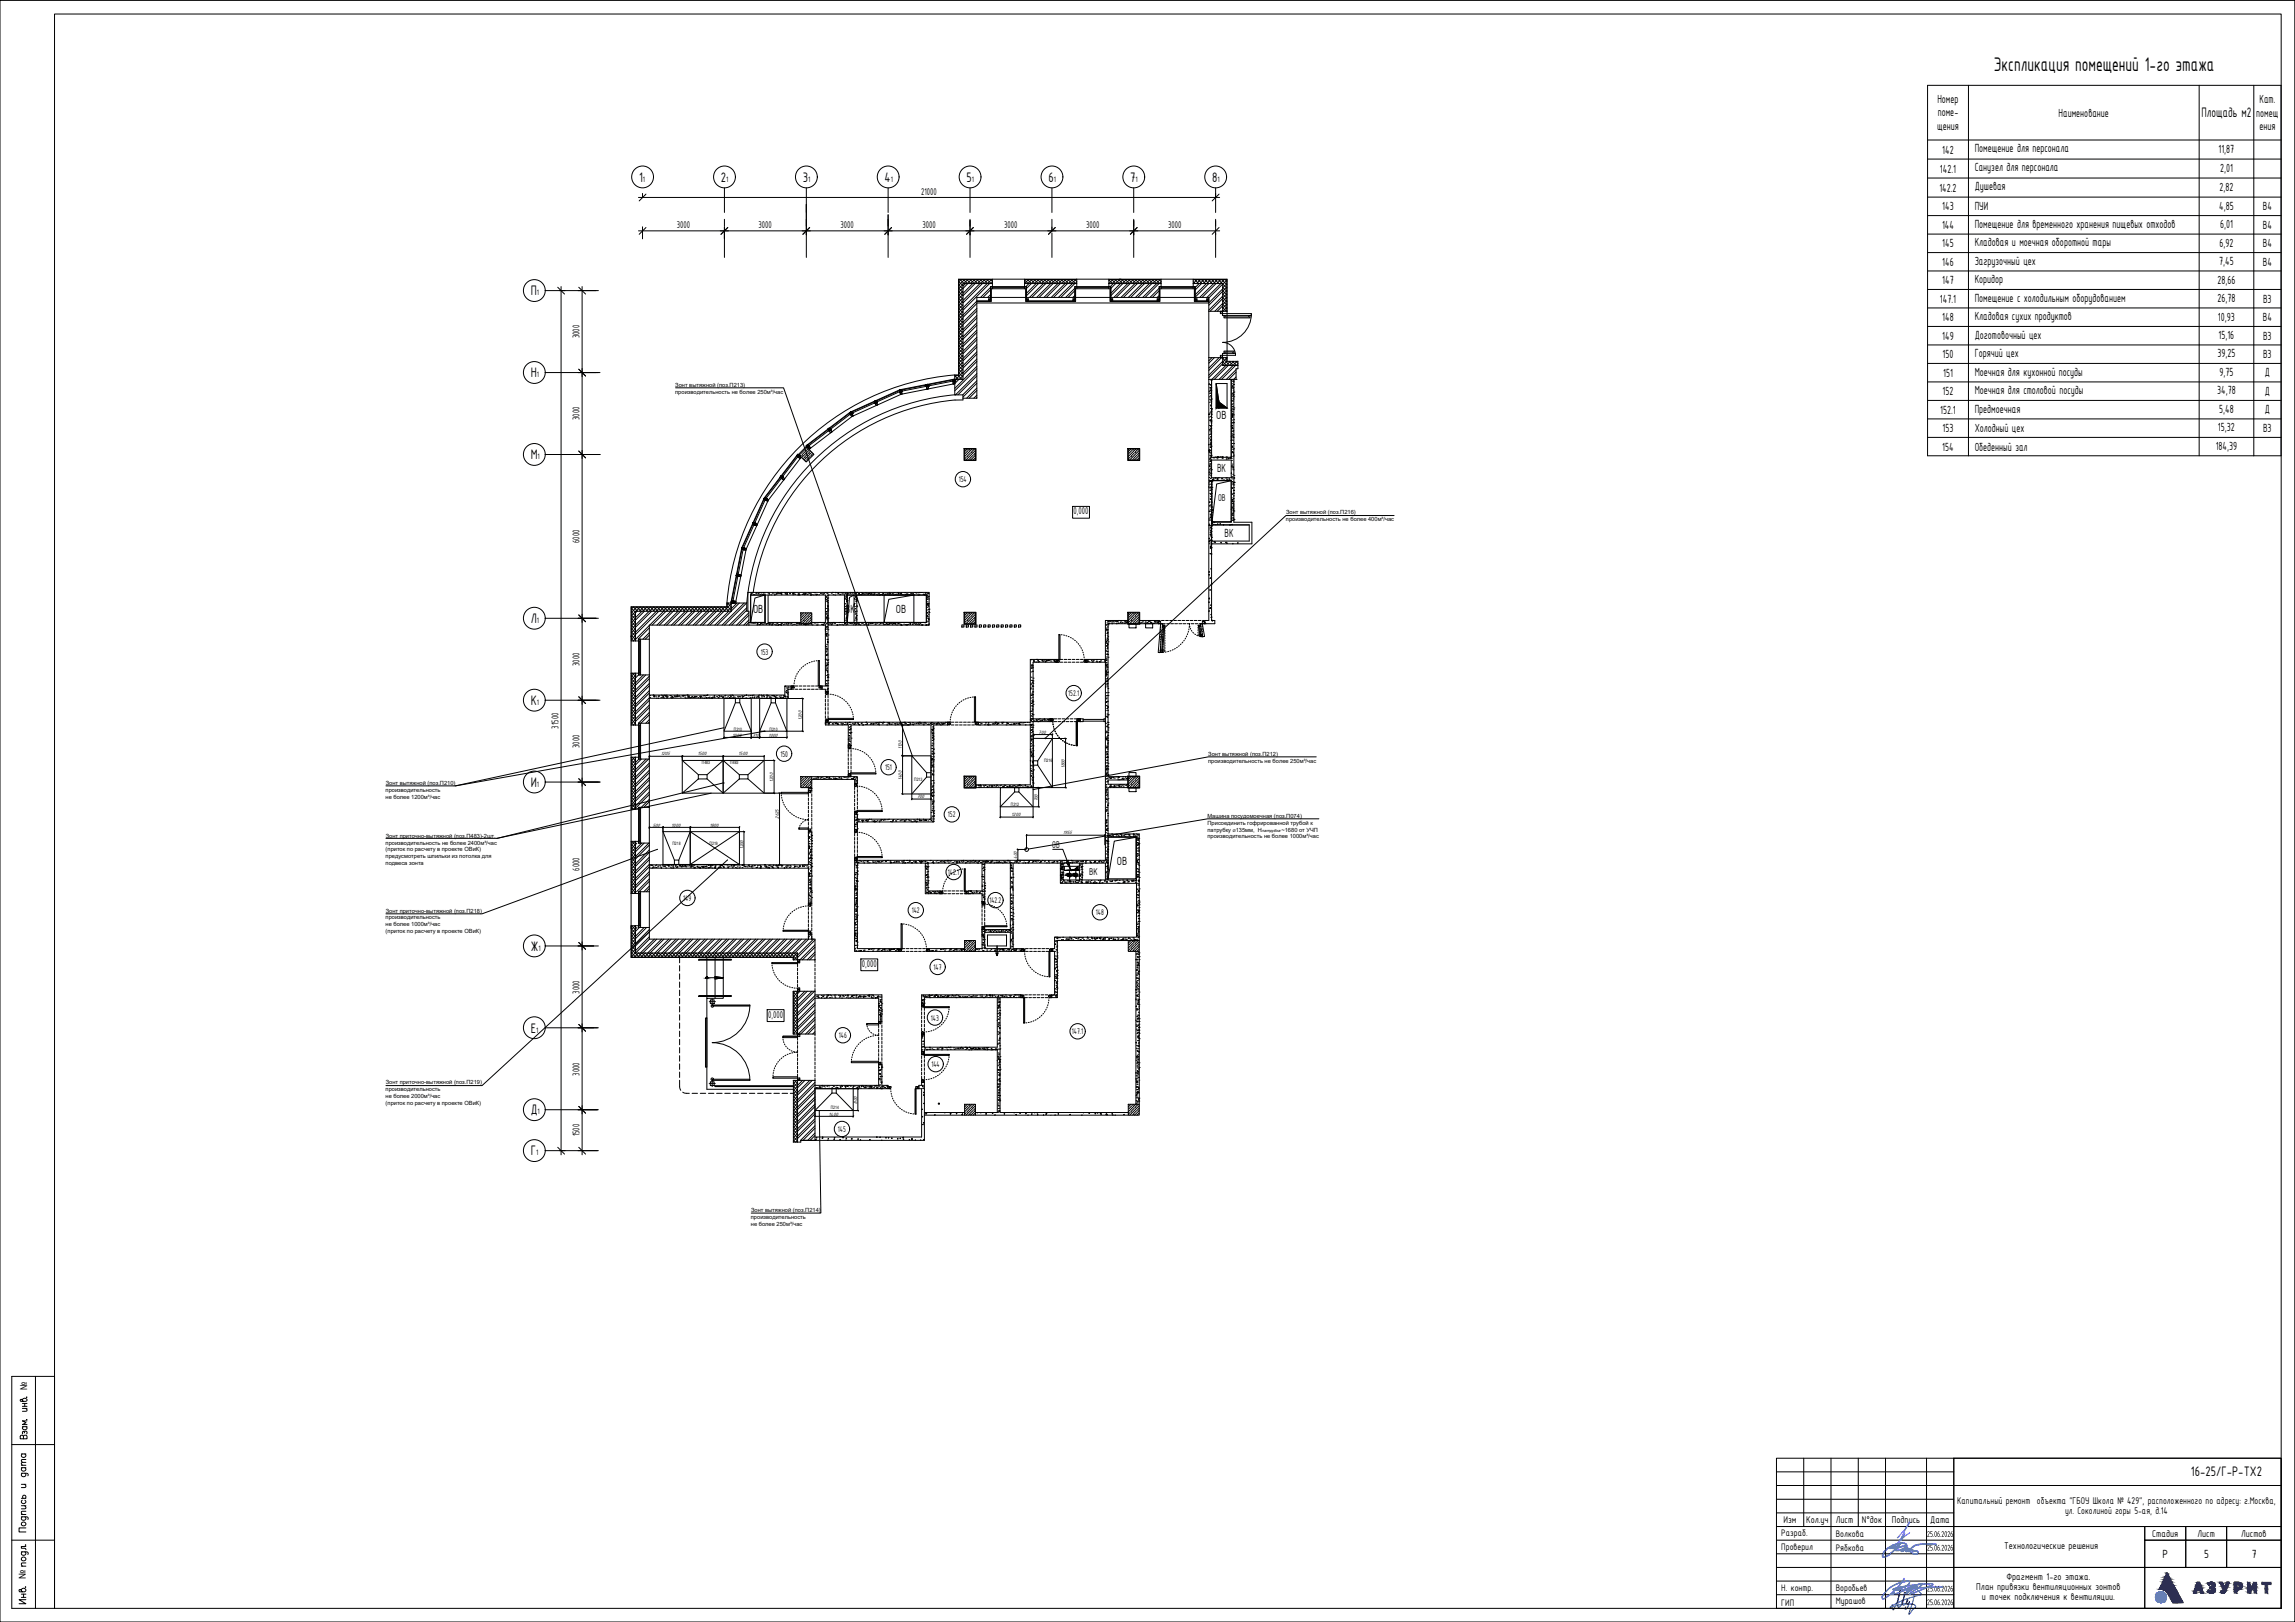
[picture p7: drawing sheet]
<svg xmlns="http://www.w3.org/2000/svg" width="841mm" height="594mm" viewBox="0 0 841 594" stroke-linecap="round" stroke-linejoin="round" font-family="sans-serif">
<defs><g id="words">
<text font-size="7.8" x="730.7" y="25.9">Экспликация помещений 1-го этажа</text>
<g font-size="5.4">
<text x="806.7" y="42.8">Площадь м2</text>
<text x="234.2" y="66.6">1</text>
<text x="264.2" y="66.6">2</text>
<text x="294.2" y="66.6">3</text>
<text x="324.2" y="66.6">4</text>
<text x="354.2" y="66.6">5</text>
<text x="384.2" y="66.6">6</text>
<text x="414.2" y="66.6">7</text>
<text x="444.2" y="66.6">8</text>
<text x="194.5" y="108.2">П</text>
<text x="194.5" y="138.2">Н</text>
<text x="194.5" y="168.2">М</text>
<text x="194.5" y="228.2">Л</text>
<text x="194.5" y="258.2">К</text>
<text x="194.5" y="288.2">И</text>
<text x="194.5" y="348.2">Ж</text>
<text x="194.5" y="378.2">Е</text>
<text x="194.5" y="408.2">Д</text>
<text x="194.5" y="423.2">Г</text>
<text x="802.9" y="540.7">16-25/Г-Р-ТХ2</text>
</g>
<g font-size="4.7">
<text x="710" y="37.6">Номер</text>
<text x="828" y="37.8">Кат.</text>
<text x="709.9" y="47.6">щения</text>
<text x="710.1" y="42.6">поме-</text>
<text x="754.4" y="42.8">Наименование</text>
<text x="826.8" y="42.8">помещ</text>
<text x="828" y="47.8">ения</text>
<text x="711.8" y="56.3">142</text>
<text x="723.6" y="55.8">Помещение для персонала</text>
<text x="813" y="56">11,87</text>
<text x="710.9" y="63.2">142.1</text>
<text x="723.6" y="62.8">Санузел для персонала</text>
<text x="813.6" y="62.9">2,01</text>
<text x="710.7" y="70.2">142.2</text>
<text x="723.6" y="69.7">Душевая</text>
<text x="813.4" y="69.9">2,82</text>
<text x="711.8" y="77.1">143</text>
<text x="723.6" y="77.1">ПУИ</text>
<text x="813.2" y="76.8">4,85</text>
<text x="829.2" y="77.1">В4</text>
<text x="711.7" y="83.8">144</text>
<text x="723.6" y="83.4">Помещение для временного хранения пищевых отходов</text>
<text x="813.6" y="83.5">6,01</text>
<text x="829.2" y="83.8">В4</text>
<text x="711.8" y="90.6">145</text>
<text x="723.6" y="90.1">Кладовая и моечная оборотной тары</text>
<text x="813.4" y="90.3">6,92</text>
<text x="829.2" y="90.6">В4</text>
<text x="711.8" y="97.4">146</text>
<text x="723.6" y="96.9">Загрузочный цех</text>
<text x="813.2" y="97.1">7,45</text>
<text x="829.2" y="97.4">В4</text>
<text x="711.8" y="104.2">147</text>
<text x="723.6" y="103.7">Коридор</text>
<text x="812.6" y="103.9">28,66</text>
<text x="710.9" y="110.9">147.1</text>
<text x="723.6" y="110.5">Помещение с холодильным оборудованием</text>
<text x="812.6" y="110.6">26,78</text>
<text x="829.4" y="110.9">В3</text>
<text x="711.8" y="117.7">148</text>
<text x="723.6" y="117.2">Кладовая сухих продуктов</text>
<text x="812.8" y="117.4">10,93</text>
<text x="829.2" y="117.7">В4</text>
<text x="711.8" y="124.5">149</text>
<text x="723.6" y="124.2">Доготовочный цех</text>
<text x="813" y="124.1">15,16</text>
<text x="829.4" y="124.5">В3</text>
<text x="711.9" y="131.2">150</text>
<text x="723.6" y="130.8">Горячий цех</text>
<text x="812.6" y="130.9">39,25</text>
<text x="829.4" y="131.2">В3</text>
<text x="712.1" y="138">151</text>
<text x="723.6" y="137.6">Моечная для кухонной посуды</text>
<text x="813.4" y="137.7">9,75</text>
<text x="830" y="137.8">Д</text>
<text x="711.9" y="144.8">152</text>
<text x="723.6" y="144.3">Моечная для столовой посуды</text>
<text x="812.5" y="144.5">34,78</text>
<text x="830" y="144.5">Д</text>
<text x="445.7" y="153.4">ОВ</text>
<text x="711" y="151.5">152.1</text>
<text x="723.6" y="151.1">Предмоечная</text>
<text x="813.2" y="151.2">5,48</text>
<text x="830" y="151.3">Д</text>
<text x="711.9" y="158.3">153</text>
<text x="723.6" y="158.1">Холодный цех</text>
<text x="812.8" y="158">15,32</text>
<text x="829.4" y="158.3">В3</text>
<text x="711.8" y="165.1">154</text>
<text x="723.6" y="165.1">Обеденный зал</text>
<text x="812" y="164.8">184,39</text>
<text x="446" y="172.9">ВК</text>
<text x="448.7" y="196.6">ВК</text>
<text x="276" y="224.5">ОВ</text>
<text x="310" y="224.4">ВК</text>
<text x="328.3" y="224.4">ОВ</text>
<text x="409.3" y="316.7">ОВ</text>
<text x="792.4" y="570.6">Р</text>
<text x="807.7" y="570.6">5</text>
<text x="825.2" y="570.6">7</text>
</g>
<g font-size="3.9">
<text x="337.6" y="71.3">21000</text>
<text x="248" y="83.5">3000</text>
<text x="278" y="83.5">3000</text>
<text x="308" y="83.5">3000</text>
<text x="338" y="83.5">3000</text>
<text x="368" y="83.5">3000</text>
<text x="398" y="83.5">3000</text>
<text x="428" y="83.5">3000</text>
<text x="212.3" y="123.9" transform="rotate(-90 212.3 123.9)">3000</text>
<text x="212.3" y="153.9" transform="rotate(-90 212.3 153.9)">3000</text>
<text x="446.4" y="183.6">ОВ</text>
<text x="393.4" y="188.4">0,000</text>
<text x="212.3" y="198.9" transform="rotate(-90 212.3 198.9)">6000</text>
<text x="212.3" y="243.9" transform="rotate(-90 212.3 243.9)">3000</text>
<text x="204.6" y="266.8" transform="rotate(-90 204.6 266.8)">31500</text>
<text x="212.3" y="273.9" transform="rotate(-90 212.3 273.9)">3000</text>
<text x="385.6" y="310.6">ОВ</text>
<text x="212.3" y="318.9" transform="rotate(-90 212.3 318.9)">6000</text>
<text x="399.2" y="320.3">ВК</text>
<text x="315.8" y="354.2">0,000</text>
<text x="212.3" y="363.9" transform="rotate(-90 212.3 363.9)">3000</text>
<text x="281.5" y="372.8">0,000</text>
<text x="212.3" y="393.9" transform="rotate(-90 212.3 393.9)">3000</text>
<text x="212.3" y="416.2" transform="rotate(-90 212.3 416.2)">1500</text>
<text x="717.3" y="550.9">Капитальный ремонт объекта &quot;ГБОУ Школа № 429&quot;, расположенного по адресу: г.Москва,</text>
<text x="653.6" y="557.8">Изм</text>
<text x="661.8" y="557.8">Кол.уч</text>
<text x="672.8" y="557.8">Лист</text>
<text x="682.2" y="557.8">N°док</text>
<text x="693.3" y="557.8">Подпись</text>
<text x="707.3" y="557.7">Дата</text>
<text x="756.8" y="554.7">ул. Соколиной горы 5-ая, д.14</text>
<text x="788.7" y="562.8">Стадия</text>
<text x="805.3" y="562.8">Лист</text>
<text x="821.3" y="562.8">Листов</text>
<text x="734.5" y="567.5">Технологические решения</text>
<text x="735.3" y="578.7">Фрагмент 1-го этажа.</text>
<text x="724.2" y="582.4">План привязки вентиляционных зонтов</text>
<text x="726.3" y="586.2">и точек подключения к вентиляции.</text>
</g>
<g font-size="3.7">
<text x="652.8" y="562.5">Разраб.</text>
<text x="672.8" y="563">Волкова</text>
<text x="652.8" y="567.7">Проверил</text>
<text x="672.8" y="568.1">Рябкова</text>
<text x="652.8" y="582.7">Н. контр.</text>
<text x="672.8" y="582.7">Воробьев</text>
<text x="672.8" y="587.6">Мурашов</text>
<text x="652.8" y="588.3">ГИП</text>
</g>
<g font-size="3.5">
<text x="9.9" y="509.1" transform="rotate(-90 9.9 509.1)">№</text>
<text x="9.5" y="578.3" transform="rotate(-90 9.5 578.3)">№</text>
</g>
<g font-size="3.3">
<text x="351.4" y="176.6">154</text>
<text x="278.8" y="239.7">153</text>
<text x="391.5" y="254.9">152.1</text>
<text x="286" y="277.1">150</text>
<text x="324.4" y="282">151</text>
<text x="347.4" y="299.4">152</text>
<text x="347.4" y="320.5">142.1</text>
<text x="250.4" y="330">149</text>
<text x="334.1" y="334.4">142</text>
<text x="362.6" y="330.7">142.2</text>
<text x="401.6" y="335.2">148</text>
<text x="342.1" y="355.2">147</text>
<text x="341.1" y="373.8">143</text>
<text x="307.4" y="380.3">146</text>
<text x="392.8" y="378.8">147.1</text>
<text x="341.3" y="390.8">144</text>
<text x="307" y="414.6">145</text>
</g>
<g font-size="3.1">
<text x="235.6" y="66.6">1</text>
<text x="266.1" y="66.6">1</text>
<text x="296.2" y="66.6">1</text>
<text x="326.4" y="66.6">1</text>
<text x="356.2" y="66.6">1</text>
<text x="386.2" y="66.6">1</text>
<text x="416.1" y="66.6">1</text>
<text x="446.2" y="66.6">1</text>
<text x="196.7" y="108.2">1</text>
<text x="196.7" y="138.2">1</text>
<text x="197" y="168.2">1</text>
<text x="196.7" y="228.2">1</text>
<text x="196.7" y="258.2">1</text>
<text x="196.7" y="288.2">1</text>
<text x="197.3" y="348.2">1</text>
<text x="196.5" y="378.2">1</text>
<text x="197" y="408.2">1</text>
<text x="196.5" y="423.2">1</text>
</g>
<g font-size="2.1">
<text x="247.5" y="141.7">Зонт вытяжной (поз.П213)</text>
<text x="247.4" y="144.2">производительность не более 250м³/час</text>
<text x="471.3" y="191">производительность не более 400м³/час</text>
<text x="471.3" y="188.4">Зонт вытяжной (поз.П216)</text>
<text x="442.7" y="279.4">производительность не более 250м³/час</text>
<text x="442.8" y="276.8">Зонт вытяжной (поз.П212)</text>
<text x="141.4" y="287.5">Зонт вытяжной (поз.П210)</text>
<text x="141.3" y="290">производительность</text>
<text x="141.3" y="292.6">не более 1200м³/час</text>
<text x="442.5" y="299.5">Машина посудомоечная (поз.П074)</text>
<text x="442.5" y="302">Присоединить гофрированной трубой к</text>
<text x="442.5" y="304.6">патрубку</text>
<text x="452.8" y="304.6">135мм, H</text>
<text x="469.6" y="304.6">~1680 от УЧП</text>
<text x="141.3" y="309.3">производительность не более 2400м³/час</text>
<text x="141.3" y="311.8">(приток по расчету в проекте ОВиК)</text>
<text x="141.4" y="306.8">Зонт приточно-вытяжной (поз.П483)-2шт.</text>
<text x="442.5" y="307.1">производительность не более 1000м³/час</text>
<text x="141.3" y="314.3">предусмотреть шпильки из потолка для</text>
<text x="141.3" y="316.9">подвеса зонта</text>
<text x="141.4" y="334.3">Зонт приточно-вытяжной (поз.П218)</text>
<text x="141.3" y="336.8">производительность</text>
<text x="141.3" y="339.3">не более 1000м³/час</text>
<text x="141.3" y="341.9">(приток по расчету в проекте ОВиК)</text>
<text x="141.3" y="399.7">производительность</text>
<text x="141.4" y="397.2">Зонт приточно-вытяжной (поз.П219)</text>
<text x="141.3" y="402.2">не более 2000м³/час</text>
<text x="141.3" y="404.8">(приток по расчету в проекте ОВиК)</text>
<text x="275.2" y="446.5">производительность</text>
<text x="275.2" y="449">не более 250м³/час</text>
<text x="275.3" y="444">Зонт вытяжной (поз.П214)</text>
</g>
<g font-size="1.9">
<text x="293.8" y="263.7" transform="rotate(-90 293.8 263.7)">1200</text>
<text x="268.5" y="269.8">1000</text>
<text x="275.8" y="269.8">310</text>
<text x="281.6" y="269.8">1000</text>
<text x="380.6" y="268.7">700</text>
<text x="330.5" y="274.4" transform="rotate(-90 330.5 274.4)">1130</text>
<text x="242.1" y="276.7">1205</text>
<text x="255.7" y="276.7">1500</text>
<text x="270.7" y="276.7">1500</text>
<text x="390.2" y="281.3" transform="rotate(-90 390.2 281.3)">1800</text>
<text x="283.4" y="286.4" transform="rotate(-90 283.4 286.4)">1200</text>
<text x="330.5" y="285.7" transform="rotate(-90 330.5 285.7)">1400</text>
<text x="336.1" y="292.3">700</text>
<text x="380.3" y="293.5" transform="rotate(-90 380.3 293.5)">700</text>
<text x="285.4" y="299.9" transform="rotate(-90 285.4 299.9)">2625</text>
<text x="370.7" y="299">1200</text>
<text x="239.1" y="302.7">500</text>
<text x="246.1" y="302.7">1000</text>
<text x="260.1" y="302.7">1800</text>
<text x="389.5" y="305.6">1955</text>
<text x="272.5" y="311" transform="rotate(-90 272.5 311)">1200</text>
<text x="372.7" y="314.6" transform="rotate(-90 372.7 314.6)">400</text>
<text x="314.1" y="404.2" transform="rotate(-90 314.1 404.2)">800</text>
<text x="303.8" y="408.6">1400</text>
</g>
<g font-size="1.7">
<text x="268.9" y="267.6">П210</text>
<text x="282" y="267.6">П210</text>
<text x="257.2" y="279.8">П483</text>
<text x="267.6" y="279.8">П483</text>
<text x="382.6" y="279.1">П216</text>
<text x="335" y="285.9">П213</text>
<text x="370.5" y="295.4">П212</text>
<text x="246.4" y="309.3">П218</text>
<text x="260.1" y="309.4">П219</text>
<text x="304.5" y="406.2">П214</text>
</g>
<text font-size="1.5" x="462.4" y="304.6">патрубка</text>
<text font-size="1.4" x="451.7" y="304.6">Ø</text>
</g></defs>
<g fill="none" stroke="#000" stroke-width=".37">
<path d="M265.5 68.8v9M295.5 68.8v9M325.5 68.8v9M355.5 68.8v9M385.5 68.8v9M415.5 68.8v9M445.5 68.8v9M265.5 80.3v2.5M265.5 85.3v9M295.5 80.3v2.5M295.5 85.3v9M325.5 80.3v2.5"/>
<path d="M325.5 85.3v9M355.5 80.3v2.5M355.5 85.3v9M385.5 80.3v2.5M385.5 85.3v9M415.5 80.3v2.5M415.5 85.3v9M445.5 80.3v2.5M445.5 85.3v9M199.8 106.4h19.5M199.8 136.5h19.5M199.8 166.5h19.5"/>
<path d="M199.8 226.5h19.5M199.8 256.5h19.5M199.8 286.4h19.5M199.8 346.5h19.5M199.8 376.4h19.5M199.8 406.5h19.5M199.8 421.4h19.5"/>
<circle cx="235.5" cy="64.8" r="4"/>
<circle cx="265.5" cy="64.8" r="4"/>
<circle cx="295.5" cy="64.8" r="4"/>
<circle cx="325.5" cy="64.8" r="4"/>
<circle cx="355.5" cy="64.8" r="4"/>
<circle cx="385.5" cy="64.8" r="4"/>
<circle cx="415.5" cy="64.8" r="4"/>
<circle cx="445.5" cy="64.8" r="4"/>
<circle cx="195.8" cy="106.4" r="4"/>
<circle cx="195.8" cy="136.4" r="4"/>
<circle cx="195.8" cy="166.4" r="4"/>
<circle cx="195.8" cy="226.4" r="4"/>
<circle cx="195.8" cy="256.4" r="4"/>
<circle cx="195.8" cy="286.4" r="4"/>
<circle cx="195.8" cy="346.4" r="4"/>
<circle cx="195.8" cy="376.4" r="4"/>
<circle cx="195.8" cy="406.4" r="4"/>
<circle cx="195.8" cy="421.4" r="4"/>
</g>
<g fill="none" stroke="#000" stroke-width=".37">
<path d="M234 72.3h213M235.5 70.8v1.5M295.5 74.9v11.1M325.5 78.7v7.3M445.5 70.8v1.5M234 84.6h213M235.5 83.1v4.4M265.5 83.1v4.4M355.5 80.7v5.3M385.5 83.1v1.5M415.5 80.7v5.3M445.5 80.8v5.2"/>
<path d="M205.1 106.4h2M205.6 105v318M211.8 106.4h6.6M213.3 105v318M211.8 136.5h8.1M211.8 166.5h8.1M211.8 226.5h6.6M211.8 256.5h8.1M211.8 286.4h8.1M211.8 346.5h5.8M211.8 376.4h7.1M211.8 406.5h7.1"/>
<path d="M205.1 421.4h2M211.8 421.4h7.1"/>
</g>
<!-- layer: 0 -->
<g fill="none" stroke="#000" stroke-width=".37">
<path d="M236.7 71.1l-2.5 2.5M446.7 71.1l-2.5 2.5M236.7 83.3l-2.5 2.5M266.7 83.3l-2.5 2.5M296.7 83.3l-2.5 2.5M326.7 83.3l-2.5 2.5M356.7 83.3l-2.5 2.5M386.7 83.3l-2.5 2.5M416.7 83.3l-2.5 2.5M446.7 83.3l-2.5 2.5M204.4 105.2l2.5 2.5M212.1 105.2l2.5 2.5"/>
<path d="M363 105.8v4.4h-5M363.1 105.8v4.5h-5.1M363.3 105.8v4.7h-5.3M375.9 105.8v4.7h18.3v-4.7M376 105.8v4.5h18v-4.5M376.1 105v5.2h17.8v-3.8M406.8 105.8v4.7h18.3v-4.7M406.9 105.8v4.5h18v-4.5M407 105v5.2h17.8v-3.8M437.7 105.8v4.7h5.3M437.8 105.8v4.5h5.2M437.9 105v5.2h5.1"/>
<path d="M212.1 135.2l2.5 2.5M212.1 165.2l2.5 2.5M353.3 164.3h4.4v4.4h-4.4zM413.3 164.3h4.4v4.4h-4.4zM212.1 225.2l2.5 2.5M353.3 224.3h4.4v4.4h-4.4zM413.3 224.3h4.4v4.4h-4.4zM212.1 255.2l2.5 2.5M293.9 255.6l.4 .4M238.2 276.8l-.5 .4M250.2 276.8l-.4 .4M265.2 276.8l-.4 .4"/>
<path d="M265.5 269.9l-.4 .4M275.5 269.9l-.4 .4M278.6 269.9l-.4 .4M280.2 276.8l-.4 .4M283.5 278.3l.4 .4M288.6 269.9l-.4 .4M293.9 267.6l.4 .4M330.5 276.6l.4 .4M330.5 265.3l.4 .4M378.9 268.9l-.4 .4M385.9 268.9l-.5 .4M390.3 270.3l.4 .4"/>
<path d="M212.1 285.2l2.5 2.5M283.5 290.3l.4 .4M285.5 290.3l.4 .4M330.5 290.6l.4 .4M334.3 292.5l-.3 .3M341.3 292.5l-.3 .3M353.3 284.2h4.4v4.4h-4.4zM366.8 299.1l-.4 .3M378.8 299.1l-.4 .3M380.4 288.3l.4 .4M380.4 295.3l.4 .4M390.3 288.3l.4 .4"/>
<path d="M413.3 284.2h4.4v4.4h-4.4zM238.2 302.8l-.5 .4M243.2 302.8l-.5 .4M253.2 302.8l-.4 .4M271.1 302.8l-.3 .4M272.4 304.4l.4 .4M272.4 316.6l.4 .4M285.5 316.6l.4 .4M372.8 310.9l.4 .4M372.8 314.9l.4 .4M376.4 305.7l-.4 .4M405.1 305.7l-.4 .4"/>
<path d="M212.1 345.2l2.5 2.5M212.1 375.2l2.5 2.5M259.9 366.9h2.3M260.3 366.2h1.4v1.4h-1.4zM261 365.8v2.2M317.6 374.9h4.4v.5h-4.4zM317.6 374.9l.1 .4M317.8 375.8l.1 .4M318.1 376.7l.1 .3M318.4 379.9l-.3 .1M318.5 377.5l.2 .2M319.1 378.1l.3 .2"/>
<path d="M319.3 379.6l-.4 .1M319.9 378.6l.3 .2M320.2 379.4h-.4M320.7 379l.3 .1M320.7 379.3h.4M322 374.1h.8v.2h-.8zM322 374.3h.8v.7l-.8-.1zM322 379.2h-.4M259.9 396.9h2.2M260.3 396.2h1.4v1.4h-1.4zM261 395.8v2.2M312 388.7h10v.5h-10z"/>
<path d="M312 388.8v.4M312.1 388l-.1 .3M312.3 387.1l-.1 .3M312.5 386.2l-.1 .3M312.8 385.3l-.2 .4M313.1 384.5l-.1 .4M313.6 383.8l-.2 .3M314.2 398.5l.4 .5M314.2 383l-.3 .3M314.7 382.3l-.2 .3M315.4 381.7l-.3 .2M316.1 381.1l-.3 .3"/>
<path d="M316.8 380.7l-.3 .1M317.6 380.2l-.3 .2M322 389.8l.8 .1zM322 389.2l.8-.1v.7h-.8zM212.1 405.2l2.5 2.5M298.9 408.7l-.5 .4M312.9 408.7l-.4 .4M314.2 406.6l.4 .4M204.4 420.2l2.5 2.5M212.1 420.2l2.5 2.5"/>
<circle cx="261" cy="368.5" r=".44"/>
<circle cx="261" cy="395.3" r=".44"/>
</g>
<path d="M413.7 228.4h2.6v1.6h-2.6zM419.8 228.4h2.6v1.6h-2.6zM413.7 288.5h2.6v1.5h-2.6zM413.7 283h2.6v1.5h-2.6z" fill="none" stroke="#000" stroke-width=".37"/>
<g fill="none" stroke="#000" stroke-width=".37">
<path d="M265.3 255.8h10v12h-10zM269.5 255.8h1.6v1.6h-1.6zM269.5 257.4l-4.2 10.4M271.1 257.4l4.2 10.4M278.4 255.8h10v12h-10zM282.6 255.8h1.6v1.6h-1.6zM282.6 257.4l-4.2 10.4M284.2 257.4l4.2 10.4M250 278.5h15v12h-15zM250 278.5l5.9 5.2M265 278.5h15v12h-15zM265 278.5l-5.9 5.2"/>
<path d="M265 278.5l5.9 5.2M280 278.5l-5.9 5.2M334.1 276.8l5.5 6.2M334.1 276.8v14M334.1 276.8h7.1v14h-7.1M378.7 270.4l7 .1v18l-7-.1zM378.7 278.7h1.6v1.6h-1.6zM385.7 270.5l-5.4 8.2M255.9 283.7h3.2v1.6h-3.2zM255.9 285.3l-5.9 5.2M259.1 285.3l5.9 5.2 5.9-5.2M270.9 283.7h3.2v1.6h-3.2z"/>
<path d="M274.1 285.3l5.9 5.2M339.6 283h1.6M339.6 283v1.6M339.6 284.6h1.6M339.6 284.6l-5.5 6.2M366.6 288.5h12v7h-12zM371.8 288.5h1.6v1.6h-1.6zM371.8 290.1l-5.2 5.4M373.4 290.1l5.2 5.4M380.3 280.3l5.4 8.2M243 304.6h9.9v12h-9.9zM243 304.6l4.1 10.4"/>
<path d="M247.1 315h1.7v1.6h-1.7zM248.8 315l4.1-10.4 18.1 12M252.9 304.6h18.1v12h-18.1zM271 304.6l-18.1 12M304.9 398.8v1.6M306.5 398.8v1.6M298.7 406.8h14M298.7 406.8v-8h14v8M304.9 400.4h1.6M304.9 400.4l-6.2 6.4M306.5 400.4l6.2 6.4"/>
<circle cx="376.2" cy="311.2" r=".68"/>
</g>
<g fill="none" stroke="#000" stroke-width=".37">
<path d="M706.4 31.3h129.5v135.6h-129.5zM721.4 31.3v135.6M805.9 31.3v135.6M825.9 31.3v135.6M706.4 51.3h129.5M706.4 58.3h129.5M706.4 65.2h129.5M706.4 72.2h129.5M706.4 79h129.5M706.4 85.7h129.5M706.4 92.5h129.5M706.4 99.2h129.5"/>
<path d="M706.4 106h129.5M706.4 112.8h129.5M706.4 119.6h129.5M706.4 126.3h129.5M706.4 133.1h129.5M706.4 139.9h129.5M706.4 146.7h129.5M706.4 153.4h129.5M706.4 160.2h129.5"/>
</g>
<g fill="none" stroke="#000" stroke-width=".37">
<circle cx="352.9" cy="175.5" r="2.82"/>
<circle cx="280.2" cy="238.7" r="2.82"/>
<circle cx="393.5" cy="253.9" r="2.82"/>
<circle cx="287.3" cy="276" r="2.82"/>
<circle cx="325.6" cy="281" r="2.82"/>
<circle cx="348.8" cy="298.3" r="2.82"/>
<circle cx="349.5" cy="319.4" r="2.82"/>
<circle cx="251.9" cy="328.9" r="2.82"/>
<circle cx="335.6" cy="333.4" r="2.82"/>
<circle cx="364.8" cy="329.7" r="2.82"/>
<circle cx="403.1" cy="334.1" r="2.82"/>
<circle cx="343.6" cy="354.2" r="2.82"/>
<circle cx="308.9" cy="379.2" r="2.82"/>
<circle cx="342.6" cy="372.7" r="2.82"/>
<circle cx="394.9" cy="377.7" r="2.82"/>
<circle cx="342.9" cy="389.8" r="2.82"/>
<circle cx="308.5" cy="413.5" r="2.82"/>
</g>
<g fill="none" stroke="#000" stroke-width=".37">
<path d="M247.6 142h39.5l47.3 135.1M510.9 188.8h-39.6l-88.3 81.6M265.3 266.5l-98.5 21.3M280 267.8h.1M280 267.9h.1M280 267.8l-113 20h-25.6M280.1 267.8l-.1 .1M334.4 277.1h.1M334.4 277.1v.1M334.5 277.1l-.1 .1M382.9 270.5h.1M382.9 270.4h.1"/>
<path d="M383 270.4v.1M482.3 277.2h-39.5l-64.2 12M260.6 290.5l-78.5 16.6M265 286.7h.1M265 286.8h.1M265 286.8l-82.8 20.3h-40.8M378.5 289.2h.1M378.6 289.2h-.1M378.6 289.2h.1M483.3 299.9h-40.7l-65.7 11.1M241 311.1l-64.3 23.6h-35.3M266.5 315h.1"/>
<path d="M266.5 315l-89.8 82.6h-35.3M266.5 315l.1 .1M266.6 315h.1M376.8 311h.1M376.9 310.9l-.1 .1M300.2 406.8h.1M300.2 406.8l.6 37.5h-25.5"/>
</g>
<g fill="none" stroke="#000" stroke-width=".37">
<path d="M288 255.8h6.4M294.1 255.8v12M238 276.7v1.1M238 277h42M250 276.7v1.6M265 276.7v1.6M265.3 270.1h23.1M265.3 268v2.4M275.3 268v2.4M278.4 268v2.4M280 276.7v1.6M280.2 278.5h3.8"/>
<path d="M283.7 278.5v12M288 267.8h6.4M288.4 268v2.4M330.5 276.8h3.5M330.5 265.5h3M330.8 265.5v25.3M378.7 268.7v1.5M378.7 269h7M385.7 268.7v1.5M385.9 270.5h4.9M390.5 270.5v18M280.2 290.5h5.8"/>
<path d="M285.7 290.5v26.3M330.5 290.8h3.5M334.1 291v2M334.1 292.7h7.1M341.2 291v2M366.6 295.6v4M366.6 299.3h12M378.6 295.7v3.9M378.8 295.5h2.1M378.8 288.5h2.1M380.6 288.5v7M385.9 288.5h4.9"/>
<path d="M238 302.7v.8M238 303h33M243 302.7v1.7M252.9 302.7v1.7M271 302.7v1.7M271.1 304.6h1.8M271.9 316.8h1M272.6 304.6v12.2M285.4 316.8h.9M372.7 311.1h3.3M372.7 315.1h8.2M373 311.1v4"/>
<path d="M376.2 305.6v5.4M376.2 305.9h28.7M404.9 305.6v3.8M312.8 398.8h1.9M314.4 398.8v8M298.7 407v2.2M298.7 408.9h14M312.7 407v2.2M312.9 406.8h1.8"/>
</g>
<g fill="none" stroke="#000" stroke-width=".37">
<path d="M443 114v17M449.7 114v17M310.5 217.9h29v10.1h-29zM313 217.9l-1.7 .9-.8 9.2M424.5 227.3h.7M424.6 228.4h.9M425.6 227.3h1M426 228.4h1M427.1 227.3h1.1M427.5 228.4h1M428.6 227.3h1M429 228.4h1"/>
<path d="M430.1 227.3h1M430.5 228.4h1M431.6 227.3h1M432 228.4h1M433.2 227.3h.9M433.5 228.4h1M434.6 227.3h1.1M435 228.4h1M436.1 227.3h1M436.5 228.4h1M437.6 227.3h1.1M438 228.4h1"/>
<path d="M439.1 227.3h1M439.5 228.4h1M440.6 227.3h.7M441 228.4h1M289.9 252.4h1M289.9 251.3h1M291.3 252.4h1.1M291.3 251.3h1.1M292.9 252.4h.9M292.9 251.3h.9M294.3 252.4h1.1M294.3 251.3h1.1"/>
<path d="M295.9 252.4h.9M295.9 251.3h.9M297.3 252.4h1.1M297.3 251.3h1.1M298.9 252.4h.9M298.9 251.3h.9M300.4 252.4h.8M300.4 251.3h.8M302.5 253.2v.9M302.5 254.6v1M302.5 256.1v1M302.5 257.6v1"/>
<path d="M302.5 259.1v1M303.4 253.2v.9M303.4 254.6v1M303.4 256.1v1M303.4 257.6v1M303.4 259.1v1M387 242.5h.9M387 241.5h.9M388.5 242.5h.9M388.5 241.5h.9M389.9 242.5h1M389.9 241.5h1"/>
<path d="M391.4 242.5h1M391.4 241.5h1M392.9 242.5h1M392.9 241.5h1M394.4 242.5h1M394.4 241.5h1M395.9 242.5h1M395.9 241.5h1M397.4 242.5h.9M397.4 241.5h.9M302.5 260.6v1M302.5 262.1v1"/>
<path d="M302.5 263.6v.9M303.4 260.6v1M303.4 262.1v1M303.4 263.6v.9M310.9 273.1v.9M310.9 274.5v1.1M310.9 276v1M310.9 277.6v.9M310.9 279v1M311.9 273.1v.9M311.9 274.5v1.1M311.9 276v1"/>
<path d="M311.9 277.6v.9M311.9 279v1M347.2 265.5h.9M347.2 264.5h.9M348.6 265.5h1M348.6 264.5h1M350.1 265.5h1M350.1 264.5h1M351.6 265.5h1M351.6 264.5h1M353.1 265.5h1M353.1 264.5h1"/>
<path d="M354.6 265.5h1M354.6 264.5h1M356.1 265.5h1M356.1 264.5h1M357.6 265.5h.9M357.6 264.5h.9M384.8 264.3h.9M384.8 263.3h.9M386.2 264.3h1M386.2 263.3h1M387.7 264.3h1M387.7 263.3h1"/>
<path d="M389.2 264.3h1M389.2 263.3h1M390.7 264.3h1M390.7 263.3h1M392.2 264.3h1M392.2 263.3h1M393.7 264.3h1M393.7 263.3h1M395.2 264.3h.9M395.2 263.3h.9M296.2 289.5v.7M296.2 290.7v1"/>
<path d="M296.2 292.2v1M296.2 293.7v1M296.2 295.2v1M296.2 296.7v1M296.2 298.2v1M296.2 299.7v1.1M297.5 289.5v.7M297.5 290.7v1M297.5 292.2v1M297.5 293.7v1M297.5 295.2v1M297.5 296.7v1"/>
<path d="M297.5 298.2v1M297.5 299.7v1.1M310.9 280.6v.9M310.9 282v1.1M310.9 283.6v.9M311.9 280.6v.9M311.9 282v1.1M311.9 283.6v.9M313.2 286.9v.8M313.2 288.2v1M313.2 289.7v1M313.2 291.2v1"/>
<path d="M313.2 292.7v1M313.2 294.2v1M313.2 295.7v1M313.2 297.2v1M313.2 298.7v1M314.2 286.4v.8M314.2 287.7v1M314.2 289.2v1M314.2 290.7v1M314.2 292.2v1M314.2 293.7v1M314.2 295.2v1"/>
<path d="M314.2 296.7v1M314.2 298.2v1M314.2 299.7v1M296.2 301.2v1M296.2 302.7v1M296.2 304.2v1M296.2 305.7v.8M297.5 301.2v1M297.5 302.7v1M297.5 304.2v1M297.5 305.7v.8M313.2 300.2v1"/>
<path d="M313.2 301.7v1M313.2 303.2v1.5M313.2 305.2v1M313.2 306.7v1M313.2 308.2v1M313.2 309.7v1M313.2 311.2v1M313.2 312.7v1M313.2 314.2v.9M314.2 301.2v1M314.2 302.7v.8M314.2 303.8v.9"/>
<path d="M314.2 305.2v1M314.2 306.7v1M314.2 308.2v1M314.2 309.7v1M314.2 311.2v1M314.2 312.7v1M314.2 314.2v.9M296.2 330.8v1.1M296.2 332.4v1M296.2 333.9v1M296.2 335.4v1M296.2 336.9v1"/>
<path d="M296.2 338.4v1M296.2 339.9v1M297.5 330.8v1.1M297.5 332.4v1M297.5 333.9v1M297.5 335.4v1M297.5 336.9v1M297.5 338.4v1M297.5 339.9v1M344.5 327.3h.9M344.5 326.3h.9M345.9 327.3h.9"/>
<path d="M345.9 326.3h.9M347.3 327.3h1.1M347.3 326.3h1.1M348.9 327.3h.9M348.9 326.3h.9M350.4 327.3h1M350.4 326.3h1M351.9 327.3h.9M351.9 326.3h.9M353.4 327.3h1M353.4 326.3h1M354.8 327.3h1"/>
<path d="M354.8 326.3h1M359.9 330.2v.9M359.9 331.6v1M359.9 333.1v1M359.9 334.6v1M359.9 336.1v1M359.9 337.6v1M359.9 339.1v1M360.8 330.2v1.1M360.8 331.8v1M360.8 333.3v1M360.8 334.8v1"/>
<path d="M360.8 336.3v1M360.8 337.8v1M360.8 339.3v1.2M249 350.4v2.3M249 353.7v2M249 356.7v2M249 359.7v2M292.3 351.6v1M292.3 353.1v.9M292.3 354.6v1M292.3 356.1v1M292.3 357.6v1"/>
<path d="M292.3 359v1.1M296.2 341.4v1M296.2 342.9v1.1M297.5 341.4v1M297.5 342.9v1.1M298.7 351.6v1M298.7 353.1v.9M298.7 354.6v1M298.7 356.1v1M298.7 357.6v1M298.7 359v1.1M329.2 348.5h.9"/>
<path d="M329.2 347.4h.9M330.6 348.5h1M330.6 347.4h1M332.1 348.5h1M332.1 347.4h1M333.6 348.5h1M333.6 347.4h1M335.1 348.5h1M335.1 347.4h1M336.6 348.5h1M336.6 347.4h1M338.1 348.5h1"/>
<path d="M338.1 347.4h1M339.6 348.5h.9M339.6 347.4h.9M359.9 340.6v1M359.9 342.1v1M374.4 348.5h.9M374.4 347.4h.9M375.8 348.5h1M375.8 347.4h1M377.3 348.5h1M377.3 347.4h1M378.8 348.5h1"/>
<path d="M378.8 347.4h1M380.3 348.5h1M380.3 347.4h1M381.8 348.5h1M381.8 347.4h1M383.3 348.5h1M383.3 347.4h1M384.8 348.5h.9M384.8 347.4h.9M249 362.6v2.1M249 365.6v2.1M249 368.7v1.9"/>
<path d="M249 371.7v1.9M249 374.7v2M249 377.7v2M292.3 360.6v.9M292.3 362v1.1M292.3 378.7v.7M292.3 380v1M298.7 360.6v.9M298.7 362v1.1M298.7 378.7v.7M298.7 380v1M322 374.1v.8"/>
<path d="M322 375.4v1M322 376.9v1M322 378.3v1.1M322 379.9v1M323.2 374.1v.8M323.2 375.4v1M323.2 376.9v1M323.2 378.3v1.1M323.2 379.9v1M337.7 367.7v.9M337.7 369.1v1M337.7 370.6v1"/>
<path d="M337.7 372.1v1M337.7 373.6v1M337.7 375.1v1M337.7 376.6v1M337.7 378.1v.9M338.8 367.7v.9M338.8 369.1v1M338.8 370.6v1M338.8 372.1v1M338.8 373.6v1M338.8 375.1v1M338.8 376.6v1"/>
<path d="M338.8 378.1v.9M374.1 365.4h.9M374.1 364.4h.9M375.5 365.4h1M375.5 364.4h1M377 365.4h1M377 364.4h1M378.5 365.4h1M378.5 364.4h1M380 365.4h1M380 364.4h1M381.5 365.4h1"/>
<path d="M381.5 364.4h1M383 365.4h1M383 364.4h1M384.5 365.4h.9M384.5 364.4h.9M249 395.7l.1 2.7 .4 .9M249 380.7v2M249 383.7v2M249 386.6v2.1M249 389.7v2M249 392.7v1.9M292.3 381.5v1"/>
<path d="M292.3 383v1M292.3 384.5v1M292.3 386v1M292.3 387.4v1.1M292.3 389v.9M292.3 390.5v1M292.3 392v1M292.3 393.5v1M292.3 395v.7M298.7 381.5v1M298.7 383v1M298.7 384.5v1"/>
<path d="M298.7 386v1M298.7 387.4v1.1M298.7 389v.9M298.7 390.5v1M298.7 392v1M298.7 393.5v1M298.7 395v.7M322 381.4v1M322 382.9v1M322 384.4v1M322 385.9v1M322 387.4v1"/>
<path d="M322 388.9v1M322 390.4v.7M323.2 381.4v1M323.2 382.9v1M323.2 384.4v1M323.2 385.9v1M323.2 387.4v1M323.2 388.9v1M323.2 390.4v.7M337.7 385.5v.7M337.7 386.7v1M337.7 388.2v1"/>
<path d="M337.7 389.7v1M337.7 391.2v1M337.7 392.7v1M337.7 394.2v1M337.7 395.7v.8M338.8 385.2v.9M338.8 386.6v1M338.8 388.1v1M338.8 389.6v1M338.8 391.1v1M338.8 392.6v1M338.8 394.1v1"/>
<path d="M338.8 395.6v.9M250.2 400l.9 .4h1.5M253.6 400.4h2M256.6 400.4h2M259.6 400.4h2M262.6 400.4h2M265.6 400.4h2M268.6 400.4h2M271.6 400.4h2M274.6 400.4h2M277.6 400.4h2M280.6 400.4h2"/>
<path d="M283.6 400.4h2M286.6 400.4h2M289.6 400.4h1.1"/>
</g>
<!-- layer: _0 -->
<g fill="none" stroke="#000" stroke-width=".37">
<path d="M362.3 109.4h.7v.8h-.7zM362.3 109.4l.7 .8M363 109.4l-.7 .8M376.1 109.4h.8v.8h-.8zM376.1 109.4l.8 .8M376.9 109.4l-.8 .8M393.2 109.4h.7v.8h-.7zM393.2 109.4l.7 .8M393.9 109.4l-.7 .8M407 109.4h.8v.8h-.8zM407 109.4l.8 .8M407.8 109.4l-.8 .8"/>
<path d="M424.1 109.4h.7v.8h-.7zM424.1 109.4l.7 .8M424.8 109.4l-.7 .8M437.9 109.4h.8v.8h-.8zM437.9 109.4l.8 .8M438.7 109.4l-.8 .8M442.2 109.4h.8v.8h-.8zM442.2 109.4l.8 .8M443 109.4l-.8 .8M651 534.1h185v55h-185zM651 539.1h65M661 534.1v25"/>
<path d="M671 534.1v55M681 534.1v25M691 534.1v55M706 534.1v55M716 534.1h120v10h-120zM716 534.1v55M651 544.1h65M651 549.1h65M651 554.1h65M651 559.1h65M716 544.1h120v15h-120zM716 559.1h70v15h-70z"/>
<path d="M786 559.1h15v5h-15zM801 559.1h15v5h-15zM816 559.1h20v5h-20zM651 564.1h65M651 569.1h65M651 574.1h65M651 579.1h65M716 574.1h70v15h-70zM786 564.1h15v10h-15zM786 574.1h50v15h-50zM801 564.1h15v10h-15zM816 564.1h20v10h-20z"/>
<path d="M651 584.1h65"/>
</g>
<g fill="none" stroke="#000" stroke-width=".37">
<path d="M443 139v88.3h-1.5v1.1h3.7v-1.1h-1.2v-35.1h13.8M444 139v28.5h7.2v-28.5M452.2 139v52.3h6.6v7.9h-14.8M444 168.5h7.2v6.5h-7.2zM444 176h7.2v15.3h-7.2zM444 192.2h13.8v6h-13.8zM280.5 217.9v10.1h-6.1M281.5 217.9v10.1h12M303.4 217.9h36.1v10.1h-36.1zM309.5 217.9v10.1M310.5 217.9v10.1M313 217.9v10.1"/>
<path d="M314 217.9v10.1M274.1 223.9v-6.9h66.4v12h-37.1v24.2h-.9v-.8h-1.3v-1.1h1.3v-22.3h-28.1M275.1 228v-10.1h27.4v10.1h-5M413.5 227.3h-8.4v87.8h-91.9v33.4h16v-1.1h-15v-31.3h90.9v6.2M413.5 228.4h-7.4v56.1h7.4M417.5 227.3h7v1.1h-7M238 254.6h49.6v-3.3h2.3v1.1h-1.1v3.3h-50.8M405.1 241.5h-6.8v1h6.8M302.5 264.5h44.7v1h-5v35.5h-28v2.8h-1v-5.6h1v1.8h27v-34.5h-29.3v7.6h-1v-7.6h-8.4zM395.8 263.3h1.1v1h-1.1zM396.9 263.5h7.7M396.9 264.1h7.7"/>
<path d="M405.1 263.3h-.5v1h.5M296.2 288.5v1h1.3v-1M297.5 284.5h16.7v2.4h-1v-1.4h-15.7M357.5 287.5h20.1v-22h-19.1v-1h19.1v-23h9.4v1h-8.4v20.8h6.2v1h-6.2v24.2h-21.1M413.5 288.5h-7.4v16.9h11.4v39.1h-30v20.9h-2.1v-1h1.1v-15.9M413.5 285.7h-7.4v1.5h7.4M238 316.8h58.2v-12h1.3v26h-1.3v-12.8h-58.2M339.1 316.1v11.2h5.4v-1h-4.4v-10.2M359.9 316.1v10.2h-5.1v1h5.1v2.9h.9v-14.1M370.2 316.1v31.3h-9.4v-6.9M371.3 316.1v31.3h3.2v1.1h-34v-1.1h13M388.6 316.1v7.4h28.9"/>
<path d="M389.6 316.1v6.2h26.9v-15.8h-10.4v15.8M395.6 316.1v6.2M396.6 316.1v6.2M416.5 323.5v19.8h-30M296.2 344v-1.9h1.3v1.9M360.8 341.5h9.4M370.2 340.5h-10.3v6.9h-2.4M386.5 348.5h.1M387.7 343.3h-1.2v4.1h-.7v1.1h.7M416.3 348.5v56M417.5 348.5v56M298.7 364.4h24.5v9.7h-1.2v-8.5h-23.3"/>
<path d="M298.7 397.5h23.3v-7.6h1.2v7.6h2.2v1.3h-26.7M337.7 383.6h.1M337.7 384.5h.1M298.7 416.4h39v-17.6h-1v-1.3h1v-1h1.1v21.2h-40.1M338.8 408.4h14.7M338.8 407.5h14.7M357.5 407.5h8v-23h-26.7v.7h-1.1v-6.2h1.1v4.6h26.7v-18.2h-26.7v2.3h-1.1v-3.3h36.4v1h-7.6v42.1h47M357.5 408.4h56"/>
</g>
<g fill="none" stroke="#000" stroke-width=".37">
<path d="M443.7 139.3h.1M443.9 139.2h.1M451.2 139.2l.2-.2zM451.3 139.1h.1M451.7 139h.1M451.7 139.7h.1M451.9 139.5h.1M452 139.9h.1M443 151.8l.1-.1zM443 152.8h.1M443.1 151.7h.1M443.1 151.7l-.1 .1"/>
<path d="M443.1 143.4h.1M443.1 145.3h.1M443.1 140.6l-.1 .1zM443.2 147.3h.1M443.2 159.2h.1M443.2 155.8h.1M443.2 146.2h.1M443.2 157.8h.1M443.3 157.3l.2-.1zM443.4 141.9h.1M443.4 153.8h.1M443.4 151.2h.1"/>
<path d="M443.4 144l.1-.1zM443.4 140.8h.1M443.4 143l.2-.2zM443.4 142.1l.3-.2v.3zM443.5 153.9l-.1 .2zM443.5 148.4h.1M443.5 146.5h.1M443.6 148.5h.1M443.6 144.9h.1M443.6 148.7h.1M443.6 152.5h.1M443.6 156.3h.1"/>
<path d="M443.6 159.9h.1M443.6 159h.1M443.6 141.1h.1M443.7 157.9h.1M443.7 158.9h.1M443.7 157h.1M443.7 158.3h.1M443.7 149.6l.2-.1zM443.7 156.9h.1M443.7 142.9h.1M443.7 155.9h.1M443.7 141.9h.1"/>
<path d="M443.7 143.1h.1M443.7 146.9h.1M443.7 150.7h.1M443.7 154.5h.1M443.8 154.9h.1M443.8 154.3h.1M443.8 153.9h.1M443.8 150.5h.1M443.8 151.6h.1M443.9 152.9h.1M443.9 150.9h.1M443.9 151.9h.1"/>
<path d="M443.9 156.1v.3zM443.9 149.9h.1M443.9 146.1h.1M443.9 149.7h.1M444 145v.2M444 145.4v.2M451.2 156h.1M451.2 156.2h.1M451.2 150.3h.1M451.2 153.3v.1M451.2 160l.2-.1zM451.2 159.9h.1"/>
<path d="M451.2 154.9h.1M451.2 158.1h.1M451.2 146.7l.2-.1zM451.3 158.8h.1M451.3 142h.1M451.3 148.1h.1M451.3 151.9h.1M451.3 155.8h.1M451.3 159.6h.1M451.3 157.9h.1M451.3 140.6h.1M451.3 144.4h.1"/>
<path d="M451.4 156.9h.1M451.4 150.6h.1M451.4 151.5h.1M451.4 155.8h.1M451.4 149.5h.1M451.4 154.9h.1M451.4 156.8l.3-.2v.3zM451.5 152.9h.1M451.5 153.9h.1M451.5 151.9h.1M451.5 145.1h.1M451.5 146.9h.1"/>
<path d="M451.6 150.8h.1M451.6 144.1h.1M451.6 157h.1M451.6 148.8h.1M451.6 152.2h.2zM451.6 149.9h.1M451.6 159.3h.1M451.7 148.9h.1M451.7 147.9h.1M451.7 151.6h.1M451.7 142.3h.1M451.7 152.4l-.2 .1z"/>
<path d="M451.7 145.9h.1M451.7 146.9h.1M451.7 141.3l.1 .2zM451.8 144.9h.1M451.8 154.7h.1M451.8 143.9h.1M451.9 142.9h.1M451.9 146.2h.1M451.9 159.1h.1M451.9 141.9h.1M451.9 157.8l.2-.1zM452 140.9h.1"/>
<path d="M452 150h.1M452 154.8l.1-.1zM452 144.5h.2zM452 154.8h.1M452 151.9h.1M452 140.8h.1M452 153.7h.1M452.1 160v.2h-.2zM452.1 145.3h.1M452.2 143.6h.1M452.2 149.4h.1M452.2 143.6v.1"/>
<path d="M443 176.9h.1M443 178.7h.1M443 162.8v.1M443 165v.2M443 178.3v.1M443 175.9h.1M443 164.6h.1M443 177.6h.1M443 160.5h.1M443.1 174.9h.1M443.1 172.9h.1M443.1 173.9h.1"/>
<path d="M443.1 171.9h.1M443.1 173.2h.1M443.2 170.9h.1M443.2 172.1h.1M443.2 176.2l.2-.1zM443.2 170.6l.2-.1zM443.2 169.9h.1M443.2 168.3h.1M443.3 168.9h.1M443.3 165.2l.1-.2zM443.3 165.3v.3h-.2zM443.3 167.9h.1"/>
<path d="M443.3 167.8h.1M443.3 179.7h.1M443.3 170.2h.1M443.4 165.9h.1M443.4 166.9h.1M443.4 166.7h.1M443.4 164.9h.1M443.4 163.9h.1M443.4 163.6h.1M443.5 162.9h.1M443.5 162.4h.1M443.5 174.3h.1"/>
<path d="M443.5 161.9h.1M443.5 161.3h.1M443.5 176.1h.1M443.5 163.9h.1M443.5 167.7h.1M443.5 171.5h.1M443.5 175.3h.1M443.5 179.1h.1M443.5 176.2l.2-.1zM443.6 160.9h.1M443.6 160.1h.1M443.6 177.3h.1"/>
<path d="M443.6 178.5l.2-.2zM443.6 162.9l.2-.1zM443.7 168.8h.1M443.7 160.9h.1M443.7 171.4h.1M443.7 162.1h.1M443.7 165.9h.1M443.7 169.7h.1M443.7 173.5h.1M443.7 168.8v.3l-.3-.1zM443.7 173.4h.1M443.8 177.5h.1"/>
<path d="M443.8 163.4h.1M443.8 176.4h.1M443.8 167.2l.1 .2zM443.9 166.8h.1M443.9 179.2h.1M443.9 172.1h.1M443.9 168.5h.1M444 168.4l-.1 .1M444 172.3v.1M444.1 178.5h.1M444.1 176.5h.1M444.2 176h.1"/>
<path d="M444.5 167.7h.1M444.5 175.6v.3l-.3-.1zM444.5 175.7h.1M444.6 175.2h.1M444.8 167.7h.1M445.3 167.4h.1M445.3 175h.1M445.3 175.1h.1M446 168h.1M446 175.7h.1M446 167.4l-.1 .2zM446.1 175.4h.1"/>
<path d="M446.1 167.2h.1M446.1 175.2l.2-.1zM446.4 167.5h.1M446.4 167.5l.3-.1zM446.5 175h.1M447.1 167.3h.1M447.6 175.9h.1M447.6 175.2h.1M447.7 167.3h.1M447.7 175.4h.1M447.8 167.7h.1M447.9 167.3h.1"/>
<path d="M448.1 167.6l.1 .2zM448.4 175.8h.1M449.1 176h.1M449.2 175.1h.1M449.3 167.4h.1M449.4 168.1h.1M449.5 175.7h.1M449.5 167.4h.1M449.5 175.1h.1M450.1 168h.1M450.1 168l.2-.2zM450.3 175.4h.3z"/>
<path d="M450.7 175.8h.1M450.8 167.7h.2zM450.9 167.4h.1M450.9 167.8h.1M451.2 161.2v.1M451.2 161.4h.1M451.2 161.2v.2M451.2 173.2v.2M451.2 173.3v.1M451.2 160.8h.1M451.2 167.9h.1M451.2 167.1h.1"/>
<path d="M451.2 171h.1M451.2 174.8h.1M451.2 178.5h.1M451.3 168.6h.1M451.3 163.3h.1M451.3 170.6h.1M451.4 175.4h.1M451.4 176.5h.1M451.4 162.4h.1M451.4 164h.1M451.4 178.8l.3-.1zM451.5 171h.1"/>
<path d="M451.5 165.5h.2zM451.5 170h.1M451.5 176.4h.1M451.5 174.6l-.1 .2zM451.6 163.5l-.1 .2zM451.7 165.6h.1M451.7 161.3h.1M451.7 164.6h.1M451.7 177.5h.1M451.7 171.8h.1M451.7 173.7h.1M451.8 160.2h.1"/>
<path d="M451.8 171.1l.2-.1zM451.9 172.1h.1M451.9 167.1h.1M451.9 165.9l.1-.2zM452 179.5h.1M452 176.8l-.2 .2zM452 166.7h.1M452 179.6h.1M452 162.4h.1M452.1 178.6h.1M452.1 179.6h.1M452.1 164.4h.1"/>
<path d="M452.1 177.6h.1M452.1 175.3h.1M452.1 174.9h.1M452.2 176.7h.1M452.2 174.2h.1M452.2 176.8h.1M443 190h.1M443 190.5h.1M443 192h.1M443.1 198.4l.1-.1zM443.1 197.2l.2-.1zM443.1 199.2h.1"/>
<path d="M443.1 198h.1M443.1 183.9l.3-.1zM443.2 185.1h.1M443.2 185.4h.1M443.2 197.8h.1M443.3 193.7h.1M443.3 187.2v.2zM443.3 192.2v.3l-.3-.1zM443.3 192.6h.1M443.3 180.7h.1M443.4 182.7h.1M443.4 193.2h.1"/>
<path d="M443.4 188.3h.1M443.4 195.1h.1M443.4 198.1h.1M443.4 189.5l.3-.1zM443.5 187.2h.1M443.5 182.9h.1M443.5 186.7h.1M443.5 190.5h.1M443.5 194.3h.1M443.6 188.5h.1M443.6 196.3h.1M443.6 182.9h.1"/>
<path d="M443.6 194.7h.1M443.6 181.1h.1M443.6 184.9h.1M443.6 188.7h.1M443.6 192.5h.1M443.7 199.7h.1M443.7 181.8h.1M443.7 195.6v.3l-.3-.1zM443.7 198.6h.1M443.7 189.4l-.1 .2zM443.7 197.7h.1M443.7 183.9h.1"/>
<path d="M443.8 195.7h.1M443.8 196.7h.1M443.8 189.3h.1M443.8 185.8h.1M443.8 195h.2zM443.8 194.7h.1M443.8 196.3h.1M443.9 193.6h.1M443.9 198.2h.1M443.9 181.8l.2-.1zM443.9 192.7h.1M443.9 198h.1"/>
<path d="M443.9 191.7h.1M443.9 183.9h.1M443.9 196.9h.1M444 190.7h.1M444 199.1l.1 .1M444 199l.1 .3h-.3zM444 188.7h.1M444 189.7h.1M444.1 187.7h.1M444.1 192.5h.1M444.1 186.7h.1M444.1 191.4h.1"/>
<path d="M444.1 191.7l-.2 .2zM444.2 185.7h.1M444.2 187h.1M444.2 180.6v.2M444.2 191.1h.1M444.6 192h.1M444.8 191.4h.1M444.8 198.4l.3-.1zM445.3 192.2h.1M445.3 198.5l-.1 .1zM446.1 192l.2-.1zM447 191.9l.3-.1z"/>
<path d="M447.5 198.6v.3zM448.4 192.1l-.1 .1zM449.2 198.6h.2zM449.7 198.9l-.2 .1zM450.6 192.2h.1M451.2 185.7h.1M451.2 186.2h.1M451.2 189.9h.1M451.2 180.1v.2M451.2 180.8h.1M451.2 182.3h.1M451.2 186.5h.1"/>
<path d="M451.2 186.5v.2M451.3 185.9l.2-.2zM451.4 188.4h.1M451.4 181.1h.1M451.4 192.1l.2-.1zM451.4 183h.1M451.5 182.9h.1M451.6 188.9h.1M451.7 190.6h.1M451.7 190.5h.1M451.7 183.4v.3h-.3zM451.7 189.6h.1"/>
<path d="M451.7 199.2h.2M451.7 188.6h.1M451.7 184.2h.1M451.7 188.1l.2-.2zM451.7 184.4l.3-.1zM451.8 186.6h.1M451.8 187.6h.1M451.8 186.2h.1M451.8 185.6h.1M451.8 185.1h.1M451.8 186.1h.1M451.8 187.1l.3-.3v.3z"/>
<path d="M451.9 184.6h.1M451.9 183.6h.1M452 182.6h.1M452 180.7h.1M452 181.6h.1M452 180.6h.1M452.1 190h.1M452.2 190.3h.1M452.2 187.2h.1M452.2 189.9l-.1 .1M453.5 198.9l.2-.1zM275 217.7h.1"/>
<path d="M275.2 217.5l.2-.1zM275.4 217.1h.1M275.5 217.2h.1M276.1 217.8h.1M276.9 217.4h.1M277.1 217h.1M277.7 217.3h.1M277.9 217.5h.1M278.1 217h.1M278.6 217.8h.1M278.8 217.2h.1M279.5 217.7l.2-.1z"/>
<path d="M279.6 217.1h.1M279.7 217.1h.1M280.1 217.6h.1M281.3 217.1h.1M281.7 217.4h.1M281.8 217.9h.1M282.5 217.9h.1M283 217.2h.1M283.2 217.2h.1M283.7 217.6h.1M283.9 217.9h.1M284.3 217.6h.1"/>
<path d="M284.5 217.5h.1M284.6 217.3h.1M284.7 217h.1M285.3 217l.1 .3-.3-.1zM285.6 217.4h.1M286 217.3h.1M286.2 217.4h.1M286.3 217.8h.1M286.3 217h.1M286.3 217l.2 .1zM287.5 217.1h.1M287.7 217.4h.1"/>
<path d="M287.8 217.6h.1M287.8 217h.1M288.2 217h.1M288.3 217.7l.2-.2 .1 .3zM288.5 217.1v.2zM289.3 217.4h.1M289.3 217.5h.1M290.5 217.8h.1M290.6 217.3l.2-.1zM290.7 217.3l-.2 .1zM290.9 217.1h.1M291 217.6h.1"/>
<path d="M291.3 217.7h.1M292.4 217.9h.1M292.4 217.6h.1M292.6 217.6h.1M292.8 217.4l.1 .2zM292.9 217.9h.1M293.9 217.7h.1M294.2 217.7h.1M294.3 217.3h.1M294.6 217.6h.1M294.8 217.8l.2-.2zM294.9 217.5l.2-.1z"/>
<path d="M295 217.2h.1M295.4 217.5h.1M295.8 217.8h.1M296.2 217.1h.1M296.4 217.3h.1M297 217.3h.1M297 217.9h.1M297.1 217.9h.1M297.3 217.8h.1M298 217.9h.1M298.2 217h.1M298.5 217.1h.1"/>
<path d="M298.9 217.6h.1M299 217.9h.1M299.2 217.7h.1M299.3 217.7l.2-.1zM300 217.9h.1M300.6 217.4h.1M301.1 217.5h.1M301.5 217.7h.1M301.8 217.4h.1M302.3 217.1h.1M302.5 219.3v.1M302.7 218.5h.1"/>
<path d="M302.7 218.8h.1M302.9 217.2h.1M302.9 219.6l.1 .3zM303 218h.1M303.1 217.5h.1M303.1 219.2h.1M303.2 219.9h.1M303.4 219h.1M303.6 217.9h.1M304.6 217.3h.1M304.8 217h.1M305 217h.1"/>
<path d="M305.3 217.8h.1M305.9 217.9h.1M306.1 217l.1 .1zM306.2 217.1h.1M306.6 217.1h.1M307 217.5h.1M307.1 217.3l.2-.2 .1 .2zM307.7 217.8h.1M307.8 217.7h.1M308.2 217.1h.1M308.6 217.6h.1M308.7 217.2h.1"/>
<path d="M309.2 217.6h.1M309.6 219.3l.2 .1zM309.7 217.4h.1M309.8 217.2h.1M309.9 218.5h.1M309.9 218.8h.1M310.2 219.6v.3zM310.2 218h.1M310.3 217.8l.3-.3v.3h-.3M310.3 219.2h.1M310.4 217.3l.2-.1zM310.4 219.9h.1"/>
<path d="M310.7 217.4h.1M311.4 217.3h.1M311.6 217.2h.1M311.7 217h.1M312.3 217.2h.1M312.4 217.1h.1M313 217.3h.1M313.1 219.3l.2 .1zM313.4 218.5h.1M313.4 218.8h.1M313.6 219.6l.1 .3zM313.7 218h.1"/>
<path d="M313.8 217h.1M313.9 219.2h.1M313.9 217.1v.2zM313.9 219.9h.1M314 217h.1M314.6 217.9h.1M314.6 217.4h.1M314.7 217.5l.2-.1zM315.3 217.8h.1M315.6 217.1h.1M315.6 217.8h.1M316.1 217.3l-.2 .1z"/>
<path d="M316.2 217.4h.1M316.5 217.6h.1M316.9 217.6h.1M317.2 217.1h.1M317.4 217.5h.1M317.8 217.5h.1M318.2 217.4l.1 .2zM318.4 217.4h.1M318.8 217.2h.1M319 217.7l.2-.1zM319.2 217.3h.1M319.2 217.2h.1"/>
<path d="M319.4 217.6h.1M319.9 217.9h.1M319.9 217.2h.1M320.3 217.1h.1M320.4 217.3h.1M320.4 217.6l-.1 .2zM321 217.6h.1M321.4 217.9h.1M321.6 217.6h.1M322 217.3h.1M322.1 217.9h.1M322.4 217.9h.1"/>
<path d="M322.6 217.7h.1M323 217.7h.1M323.3 217.8h.1M323.3 217.3h.1M323.4 217.9h.1M323.6 217.4h.1M324.2 217.8h.1M324.5 217.5h.1M325.2 217.6h.1M325.2 217.4h.1M325.8 217.9h.1M325.9 217.4h.1"/>
<path d="M326 217h.1M326.1 217.3h.1M326.8 217.5h.1M327.1 217.3h.1M327.4 217.9h.1M327.6 217.1h.1M328 217.7h.1M328.4 217.6h.1M328.9 217.1h.1M329.1 217.9h.1M329.4 217.1v.3h-.3zM329.7 217.4h.1"/>
<path d="M330 217.6h.1M330.2 217.3l.2-.1zM330.6 217.7h.1M331.5 217.1h.1M331.6 217.7h.1M331.9 217.7h.1M332.1 217.5h.1M332.4 217.8l.2-.2v.3zM332.7 217.6h.1M333.2 217.8h.1M333.7 217.3h.1M333.8 217.5h.1"/>
<path d="M334.5 217.5l.2-.1zM334.8 217.9h.1M335.2 217.1h.1M335.7 217.2h.1M336.4 217.9h.1M336.5 217.1h.1M336.8 217.9h.1M337 217.1h.2zM337.6 217h.1M338.2 217.6h.1M338.4 217.7h.1M338.7 217.9h.1"/>
<path d="M338.8 217.7l.2-.1zM339.2 217.2l.1-.1zM339.5 217.8h.1M339.6 218.1h.1M339.7 219.4h.1M339.7 219.3l-.1 .2zM339.8 218.4h.1M339.8 217.4h.1M339.8 218.9h.1M340.1 217.4h.1M340.2 218.5h.1M340.2 219.4h.1"/>
<path d="M443 209.5l.1-.1zM443 210.5l.2-.1zM443.2 219l.1 .3h-.3zM443.3 216.1l.2-.1zM443.4 211.8l.2-.2zM443.4 202.8l.2-.1zM443.5 200.2h.1M443.6 200.1h.1M443.6 200.5l-.1 .2zM443.6 200.7h.1M443.7 200.9h.1M443.7 208.3h.2z"/>
<path d="M443.8 214.1l.2-.2zM444 202.8l-.1 .2zM444.1 200.6h.1M444.2 213.8v.2M274.4 228h.1M274.6 228l-.2 .1M275.1 228.2h.1M275.2 228.1h.1M275.8 228.3h.1M276.6 228h.1M276.7 228.1v.2zM276.8 228h.1"/>
<path d="M277.4 228.9h.1M277.4 228.4h.1M277.5 228.5l.2-.1zM278.1 228.8h.1M278.4 228.1h.1M278.4 228.8h.1M278.8 228.3l-.1 .1zM279 228.4h.1M279.3 228.6h.1M279.7 228.6h.1M280 228.1h.1M280.2 228.5h.1"/>
<path d="M280.6 228.5h.1M281 228.4l-.1 .2zM281.2 228.4h.1M281.6 228.2h.1M281.8 228.7h.2zM281.9 228.2h.1M281.9 228.3h.1M282.2 228.6h.1M282.6 228.9h.1M282.7 228.2h.1M283 228.1h.1M283.2 228.3h.1"/>
<path d="M283.2 228.6l-.2 .2zM283.8 228.7h.1M284.2 229h.1M284.4 228.5h.1M284.8 228.3h.1M284.9 229h.1M285.2 229h.1M285.4 228.7h.1M285.7 228.7h.1M286 228.8h.1M286.1 228.2h.1M286.2 229h.1"/>
<path d="M286.4 228.4h.1M287 228.8h.1M287.3 228.5h.1M288 228.6h.1M288 228.4h.1M288.6 228.9h.1M288.7 228.4h.1M288.8 228h.1M288.8 228.3h.1M289.6 228.5h.1M289.8 228.3h.1M290.2 228.9h.1"/>
<path d="M290.4 228.1h.1M290.8 228.7h.1M291.2 228.6h.1M291.7 228.1h.1M291.8 228.9h.1M291.9 228.3l.2-.2 .1 .3zM292.5 228.4h.1M292.8 228.7h.1M292.9 228.2l.3-.1zM293.4 228.7h.1M294.3 228.1h.1M294.4 228.7h.1"/>
<path d="M294.7 228.7h.1M294.9 228.5h.1M295.1 228.8l.3-.2v.3zM295.5 228.7h.1M296 228.8h.1M296.5 228.3h.1M296.6 228.5h.1M297.3 228.5l.2-.1zM297.6 228.9h.1M298 228.1h.1M298.5 228.2h.1M299.2 228.9h.1"/>
<path d="M299.3 228.1h.1M299.5 228.9h.1M299.9 228h.1M300.4 228h.1M301 228.7h.1M301.2 228.7h.1M301.5 228.9h.1M301.6 228.7h.2zM302.1 228.1l-.1 .1zM302.3 228.8h.1M302.5 231.4h.1M302.5 232.4h.1"/>
<path d="M302.5 230.4l.1 .1M302.5 230.5h.1M302.5 236.5v.2M302.5 230.4h.1M302.6 229.4h.1M302.6 222.9h.1M302.6 228.4h.1M302.6 229.9h.1M302.6 224.9h.1M302.6 236.8h.1M302.6 232.1l.3-.1zM302.7 238.8h.1"/>
<path d="M302.7 224l.1 .2zM302.7 237.4h.1M302.7 238.5h.1M302.8 226.5h.1M302.8 224.8h.1M302.8 232.2h.1M302.9 233.1h.1M302.9 232h.1M302.9 228.4h.1M302.9 232.2h.1M302.9 236h.1M302.9 239.8h.1"/>
<path d="M302.9 226.1l.2-.1v.3zM302.9 220.4h.1M302.9 225.9h.1M302.9 232.6l-.1 .2zM302.9 239.8l.1 .3h-.3zM303 238h.1M303 228h.1M303 220.3h.1M303 237.7l.2-.1zM303 229.5h.1M303 230.4h.1M303 234.2h.1"/>
<path d="M303 226.7h.1M303 227h.1M303.1 239.5h.1M303.1 240h.1M303.1 225.4h.1M303.1 221.9h.1M303.1 223.8h.1M303.2 234.1h.1M303.2 235.3h.1M303.2 222.2h.1M303.3 228.6h.1M303.3 220.6h.1"/>
<path d="M303.3 222h.1M303.4 223.4h.1M303.4 228h.1M303.4 222.9h.1M303.4 234.8v.2zM303.4 228.7h.1M303.4 230.6h.1M303.4 232.6h.1M303.4 226.4h.1M303.4 229.9v.1M303.5 228.2h.1M304 228.5h.1"/>
<path d="M304.3 228.5h.1M304.7 228.1h.1M304.8 228.7v.2zM305.2 228.1l.2 .1zM305.4 228h.1M305.8 228.2h.1M305.9 228.3h.1M306.5 228.9h.1M306.9 229h.1M307.4 228.1h.1M307.6 228.8h.1M307.7 228h.1"/>
<path d="M308.4 228.7h.1M308.9 228.9h.1M309.3 228.1h.1M309.5 221.4v.1M309.5 221h.1M309.5 228.3v.2zM309.6 223.4h.1M309.6 227.1h.1M309.7 228.2l.1 .2zM309.7 222.2h.1M309.8 222.9h.1M309.8 224.9h.1"/>
<path d="M309.9 228.9h.1M309.9 224l.1 .2zM310 226.5h.1M310 224.8h.1M310.1 226.1l.3-.1-.1 .3zM310.1 225.9h.1M310.2 228h.1M310.2 220.4h.1M310.2 228.6h.1M310.2 220.3h.1M310.2 227h.1M310.3 226.7h.1"/>
<path d="M310.3 225.4h.1M310.3 228.4h.1M310.3 221.9h.1M310.4 223.8h.1M310.4 222.2h.1M310.4 228.6h.1M310.9 228.1h.1M311.4 228.3h.1M311.5 228.1h.3l-.3 .2zM312 228.4h.1M312.2 228.2h.1M312.5 228.2h.1"/>
<path d="M312.6 228.8h.1M313 221.4v.1M313 221h.1M313.1 223.4h.1M313.1 227.1h.1M313.1 222.2h.1M313.2 228.2l.1 .2zM313.3 222.9h.1M313.3 224.9h.1M313.4 228.9h.1M313.4 224l.1 .2zM313.5 226.5h.1"/>
<path d="M313.5 228.2h.1M313.5 224.8h.1M313.6 226.1l.3-.1v.3zM313.6 220.4h.1M313.6 225.9h.1M313.7 228h.1M313.7 228.6h.1M313.7 220.3h.1M313.7 226.7h.1M313.7 227h.1M313.8 225.4h.1M313.8 228.6l-.1 .1z"/>
<path d="M313.9 221.9h.1M313.9 223.8h.1M313.9 222.2h.1M314.1 228.3h.1M314.4 228.5h.1M314.7 228.5l.3 .1-.3 .2zM315 228h.1M315.2 228.9h.1M315.7 228.3h.1M316.1 228.2h.1M316.5 228.8h.1M316.7 228h.1"/>
<path d="M317.1 228.6h.1M317.3 228.4h.1M318.1 229h.1M318.1 228.6h.1M318.2 228.4h.1M318.3 228.1h.1M318.9 228.4h.1M319 228.4h.1M319.6 228.4h.1M319.9 228.1h.1M320.5 228.5h.1M320.6 228h.2"/>
<path d="M320.8 228.7h.1M320.8 228.1h.1M321.1 228.2h.1M321.5 228.2h.1M321.6 228h.1M322 228h.1M322.2 228.6h.1M322.5 228.4h.1M322.7 228h.1M323.1 228.3h.1M323.7 228.7h.1M323.9 228.1h.1"/>
<path d="M323.8 228.8h.1M324.2 228.7h.1M324.3 228.1h.1M324.7 228.3h.1M325 228.1l.1 .1-.2 .1zM325 228.7h.1M325.3 228.7h.1M325.7 228.6h.1M325.8 228.5h.1M325.9 228.3v.2zM326.3 228.4h.1M326.7 228.4h.1"/>
<path d="M326.9 228.8h.1M327.3 228.4h.1M327.6 228.3h.1M327.9 228.4h.1M328 228.5h.2zM328.5 228.1h.1M328.5 228.9h.1M328.8 228.1h.1M329.3 228.3l-.1 .2zM329.5 228.1h.1M329.5 228.5h.1M330.2 229h.1"/>
<path d="M330.2 228.7v.2zM330.3 228.9h.1M331.1 228.6h.1M331.8 228.8h.1M331.9 228.7h.1M332.3 229h.1M332.5 228.7h.1M332.7 228.7h.1M333.4 228.5h.1M333.5 228.1h.3l-.3 .3zM333.6 228.6l-.1 .1zM334.3 228.7h.1"/>
<path d="M334.4 228.5h.1M334.9 228.3h.1M335.4 228.7h.1M335.5 228.3h.1M335.9 228.8h.1M336.3 228.2h.1M336.5 228.1h.1M336.7 228.6l.3 .1-.2 .2zM337.1 228.4h.1M337.5 228.9h.1M337.8 229h.1M338 228.9h.1"/>
<path d="M338.2 228h.1M338.9 228.1h.1M339.1 229h.1M339.3 228.9h.1M339.5 226.4h.1M339.5 224.6h.1M339.6 228.8h.1M339.5 225.4h.1M339.6 224.4h.1M339.6 225.7l.2-.3v.3zM339.6 223.4h.1M339.6 222.4h.1"/>
<path d="M339.6 224.3h.1M339.7 221.4h.1M339.7 220.4h.1M339.9 225.9h.1M339.9 221.1l.2-.1zM339.9 227.8h.1M339.9 227.5h.1M340 226.4h.1M340 221.2h.1M340.1 229h.1M340.1 221h.1M340.1 222.1h.1"/>
<path d="M340.1 221.2h.1M340.1 225h.1M340.1 228.8h.1M340.1 221.6l-.1 .2zM340.2 226.7l.2-.1zM340.2 223.2h.1M340.2 227h.1M340.3 228.5h.1M340.4 223.1h.1M340.4 224.3h.1M340.5 224h-.1M405.1 235.5h.1"/>
<path d="M405.1 232.7h.1M405.1 232.8h.1M405.1 232.7v.1M405.1 234.4h.1M405.1 238.3l.2-.1zM405.2 228.8h.1M405.3 230.1h.1M405.3 230.8h.1M405.3 229h.1M405.5 239.6h.1M405.5 236.5h.1M405.5 236.6h.1"/>
<path d="M405.5 238.6h.1M405.5 234.9l.1 .2zM405.5 230.6l.2-.1zM405.6 236.7h.1M405.6 237.6h.1M405.6 235.6h.1M405.6 231.1h.1M405.6 239.5h.1M405.6 234.6h.1M405.6 232h.1M405.6 228.1h.1M405.6 235.7h.1"/>
<path d="M405.7 233.7h.1M405.7 233.9h.1M405.7 232.6h.1M405.7 239.7h.1M405.8 231.7h.1M405.8 238.6h.1M405.8 229.6h.1M405.8 230.6h.1M405.8 227.3h.1M405.8 228.7h.1M405.8 236.1h.3zM405.9 227.6h.1"/>
<path d="M405.9 234.3h.1M405.9 239.7h.1M405.9 233.2h.1M405.9 237.2l-.1 .2zM406.1 228.9h.1M406.1 235.1h.1M406.1 227.8h.1M406.2 228.4l.2-.1zM406.4 227.7h.1M406.8 227.7h.1M407.4 227.9h.1M407.4 228.4h.1"/>
<path d="M407.4 227.4h.1M407.5 227.4h.1M408 227.5h.1M408.1 227.8h.1M408.8 227.4l.2-.1zM409 228.2h.1M409 227.5h.1M409.1 228.4h.1M409.2 227.6h.1M409.4 227.5l.2-.2 .1 .3zM409.7 227.9h.1M409.8 228.4h.1"/>
<path d="M409.9 227.3h.1M410.5 228h.1M410.6 227.5h.1M411 228.2h.1M411.3 227.9h.1M412 227.8h.1M412 228.3h.1M412.2 227.6h.1M412.6 228l.2-.2v.2zM412.8 228h.1M412.9 227.9h.1M413.1 227.7l.2-.1z"/>
<path d="M417.6 227.9l-.1 .1zM417.7 228.2h.1M417.7 228.4h.1M418.2 227.9h.1M418.6 227.9h.1M418.9 227.3h.1M419.3 228.3h.1M419.7 227.8h.1M419.7 228.1h.1M420.2 227.9h.1M420.4 228.1h.1M420.9 228.3h.1"/>
<path d="M421 227.4l-.1 .2zM421.2 227.6h.1M421.5 227.9h.1M421.7 228.1h.2zM421.8 228h.1M422.4 228.3h.1M422.4 228.4h.1M422.7 228.3h.1M422.8 227.3h.1M423.2 227.6v.2zM423.4 227.6h.1M423.4 228.1h.1"/>
<path d="M424.1 228h.1M424.2 227.6h.1M424.3 228.1h.1M424.3 227.3h.1M424.4 227.3h-.1M441.5 228.1h.2zM443 220.6v.1M443 223.8l.1-.1zM443.4 222.7l.3-.2v.2zM443.5 222.7l-.1 .2zM443.7 221.6l.2-.1zM443.7 225.1l.2-.1z"/>
<path d="M443.8 226.1l.2-.2 .1 .3zM444.2 227.4h.2zM444.2 227.1v.1M238.1 255.5h.1M238.1 254.8h.1M239.4 254.6h.1M239.5 255.1h.1M239.6 255.2h.1M239.7 254.9h.1M239.9 254.6v.3h-.3zM240.3 255h.1M240.5 255.7h.1"/>
<path d="M241.2 255h.1M241.2 255.7h.1M241.3 254.9h.1M241.4 254.9h.1M242.2 255.4h.1M242.3 254.6h.1M242.7 254.8h.1M242.8 255.4l.3-.2v.2zM242.9 255h.1M243.2 255.7h.1M243.3 254.6h.1M243.7 254.8l.2-.1z"/>
<path d="M243.9 254.6h.1M244 255.1h.1M244.2 255.6h.1M244.2 254.6h.1M244.4 255.5h.1M244.5 255.1h.1M245.5 254.7h.1M245.7 254.8h.1M245.7 255.4h.1M246.1 255.1h.1M246.2 255.7h.1M246.3 255.3h.1"/>
<path d="M246.4 255.5h.1M247.1 255.2h.1M247.1 254.8h.1M247.3 255.2h.1M247.7 255.2h.1M248 255l.2-.1zM248.2 255.2h.1M248.2 254.6h.1M248.2 255h.1M248.7 254.9h.1M248.8 255h.1M249.3 255.3h.1"/>
<path d="M249.9 254.9h.1M250.1 254.8h.1M250.3 254.9h.1M250.4 254.8h.1M250.4 254.6v.3zM250.8 254.7h.1M250.9 255.3h.1M251.2 255.7h.1M251.7 254.6h.1M251.9 254.6h.1M251.9 255.6h.1M251.9 255h.1"/>
<path d="M252.3 255.3l.2-.1zM252.5 255.4h.1M252.5 254.9l-.1 .1zM252.8 255.6h.1M253.1 255.5h.1M253.4 255.4h.1M253.5 255.1h.1M253.8 255.4h.1M254.1 255.5h.1M254.5 255.2l.2-.2zM254.6 255.3h.1M254.9 255.2h.1"/>
<path d="M255 255.2h.1M255.1 255.2h.1M255.7 255.5h.1M256.3 255h.1M256.5 254.9h.1M256.6 255.5h.2zM256.7 255.4l.1-.2zM256.7 255.2h.1M256.8 255h.1M257.3 255.6h.1M257.6 254.9h.1M258 254.7h.1"/>
<path d="M258 255.7h.1M258.1 254.7h.1M258.3 255.3h.1M258.7 254.7h.1M258.8 255.6l.2-.2zM258.9 255.7h.1M259.1 254.6h.1M259.1 254.6h.2M259.5 255.5h.1M259.8 255.7h.1M259.9 255.3h.1M260.5 255.7h.1"/>
<path d="M260.6 255.5h.1M260.9 255.7h.2M261 255.7h.2M261.1 255.3h.1M261.5 255.4h.1M261.7 255.4h.1M261.9 254.7v.3l-.2-.1zM262.6 255.1h.1M263.1 255.5h.1M263.2 255.6h.1M263.4 254.8l.3-.1zM263.6 255.2h.1"/>
<path d="M264.1 254.9h.1M264.4 255.1h.1M264.7 255.5h.1M264.8 255.5l.3-.3v.3zM264.9 255.3h.1M265.5 254.9h.1M265.6 255.7h.1M265.7 254.7h.1M266.3 255.6h.1M266.7 255h.1M267.2 255.5h.1M267.4 255.7h.1"/>
<path d="M267.4 254.6h.1M267.8 255l.1-.1zM267.9 255.7h.1M268.1 254.6h.1M268.2 255.7h.1M268.4 254.7h.1M268.5 255.6h.1M268.7 255.2h.1M269.2 255.4h.1M269.5 255.7h.1M270.3 255h.1M270.4 255.3h.1"/>
<path d="M270.9 255.1h.1M271.1 255.2h.1M271.8 254.9h.1M272 255.3l.2-.1zM272.3 255.1h.1M272.7 254.8h.1M273.3 254.6h.1M273.3 255.6h.1M273.6 254.6h.1M274.2 254.9h.1M274.8 255.4h.1M274.9 254.7h.1"/>
<path d="M275.5 255.5h.1M275.8 254.6l-.2 .3zM276.1 254.6h.1M276.4 255.2h.1M276.4 255.5h.2zM277.2 255.5h.1M277.3 255.2h.1M277.9 255h.1M277.9 255.5h.1M277.9 254.9l-.1 .1zM278.1 254.6h.1M278.9 254.6h.2"/>
<path d="M279.1 255.3h.1M279.1 254.9h.1M279.4 254.8h.1M279.7 254.6h.1M280.1 255v.2zM280.7 255.7h.1M280.8 254.6h.1M280.9 255.6h.1M281 254.6h.1M281 255h.1M281.3 254.7h.1M281.7 254.9h.1"/>
<path d="M282.1 255.4l.1-.2zM282.5 255.4h.1M282.8 254.8h.1M282.9 254.7h.1M283.2 254.8l.2-.1zM283.7 255l.2-.2v.2zM283.9 255.7h.1M284 255.2h.1M284.2 255.6l.2-.2zM284.5 254.8h.1M284.7 255.6h.1M285.5 255h.1"/>
<path d="M285.8 255.5h.1M285.9 255.5h.1M286.1 254.9h.1M286.4 255.7h.2M286.9 255.5l.2-.3v.3zM287.1 255.7h.1M287.1 254.7h.1M287.5 255l.2-.1zM287.7 255.2h.1M287.7 254.9h.1M287.7 251.4h.1M287.7 251.5l.2-.2z"/>
<path d="M287.8 253.4h.1M288.1 253.7l.2-.2zM288.2 251.9h.1M288.2 252.9l.3-.1zM288.3 253.4h.1M288.4 252.1h.1M288.5 254.1h.1M288.5 255.1h.1M288.6 255.5h.1M288.6 254.5h.1M288.7 253.5h.1M288.7 252.5h.1"/>
<path d="M288.8 251.6h.1M288.9 251.9h.1M289.8 252.4h.1M289.9 251.5v.1M302.5 241.4h.1M302.5 241.5h.1M302.5 241.6h.1M302.5 241.4v.2M302.6 243.9h.1M302.6 245.4l.2-.1zM302.6 242.8h.1M302.7 250.4h.1"/>
<path d="M302.7 249.3h.1M302.7 243.9l.2-.2zM302.8 251.2h.1M302.9 243.6h.1M302.9 247.4h.1M302.9 251.2h.1M302.9 245h.1M302.9 244.6h.1M302.9 251l.2-.1zM303 241.8h.1M303 245.6h.1M303 249.4h.1"/>
<path d="M303 253.2h.1M303 252.5h.1M303.1 241.9h.1M303.1 243.5l.3-.2v.3zM303.1 248.1h.1M303.1 252.4h.1M303.2 247.1h.1M303.2 253.2h.1M303.3 252.2h.1M303.3 245.9v.2zM303.3 250.2h.1M303.3 251.2h.1"/>
<path d="M303.3 242.7h.1M303.3 247.7h.1M303.4 249.2h.1M303.4 241.7h.1M303.4 248.2h.1M303.4 247.2h.1M303.4 243.3h.1M303.4 243.2v.1M377.7 255.7h.1M377.7 250.8h.1M377.7 252l.2-.1zM377.7 241.7h.1"/>
<path d="M377.7 254.6h.1M377.7 252.3l-.1 .1zM377.8 249.2h.1M377.8 250.2h.1M377.8 246.1h.1M377.9 248h.1M377.9 258.5h.1M378 244.8h.1M378 243.8h.1M378 256.7h.1M378 257.6l.2-.1zM378 244.3l.2-.1z"/>
<path d="M378.1 253.9h.1M378.1 243.6l.1-.2zM378.2 259.4h.1M378.2 251.3h.1M378.2 254.5l-.2 .2zM378.2 258.4h.1M378.2 257.4h.1M378.2 259.9h.1M378.2 249.2h.1M378.3 256.4h.1M378.3 258.8h.1M378.3 251.2h.1"/>
<path d="M378.3 254.4h.1M378.3 255.4h.1M378.3 245.9h.1M378.4 253.4h.1M378.4 249.9l.2-.1zM378.4 252.4h.1M378.4 254.5h.1M378.4 244.6h.1M378.4 256.9l.2 .1M378.5 251.4h.1M378.5 253.4h.1M378.5 250.4h.1"/>
<path d="M378.5 257h.1M378.5 249.4h.1M378.5 243.9h.1M378.6 248.4h.1M378.6 258h.1M378.6 245.8h-.1M378.6 256.8l-.2 .1M378.6 256.8h.1M378.6 243.8l-.1 .1M378.6 241.9h.1M378.8 242.4h.1M378.8 242.1l.2-.1z"/>
<path d="M379.6 242.5h.1M379.8 241.5h.1M379.8 241.5h.2M380 241.5h.1M380.2 241.9h.1M380.3 242.2h.1M380.4 242.5h.1M380.7 242.3h.1M381.2 241.6h.1M381.8 242h.1M382.1 242.2h.1M382.1 241.5l-.1 .2z"/>
<path d="M382.6 242.1h.1M382.8 241.7h.1M383.1 242.4l.2-.1zM383.3 242h.1M383.4 241.8h.1M383.4 242.1h.1M383.9 241.9h.1M384.3 241.7l-.2 .2zM384.4 241.7h.1M384.5 241.8h.1M384.9 241.6h.1M385 242.1h.1"/>
<path d="M385.6 241.6h.1M386 241.8h.1M386.3 242.3h.1M386.4 241.6h.1M386.4 242.4h.1M386.4 241.9l.1 .2zM386.6 242.2h.1M398.5 242.1l.2-.1zM398.7 241.7h.1M398.8 242.3h.1M399.9 241.9h.1M400.2 242.5h.1"/>
<path d="M400.4 242.4h.1M400.6 241.9h.1M401.7 242.2h.1M401.8 241.7h.1M402 242.5h.1M402.8 242.4l.3-.1zM403.1 242.4h.1M403.3 242h.1M404.8 241.9h.1M404.8 242.4h.1M404.8 242.1h.1M405.1 249.6h.1"/>
<path d="M405.1 243.5v.1M405.1 251.6l.2-.1-.2 .1M405.1 248.6h.1M405.1 247.3h.1M405.1 245.9h.1M405.2 247.6h.1M405.2 246.6h.1M405.2 256h.1M405.2 258.4h.1M405.2 257.3l.2-.2zM405.3 245.6h.1M405.3 254.9h.1"/>
<path d="M405.3 243.6h.1M405.3 244.6h.1M405.3 241.9h.1M405.3 241.3h.1M405.3 242.6h.1M405.3 243.2h.1M405.3 247l.3-.2v.3zM405.4 241.7h.1M405.4 250.5h.1M405.4 253.7h.1M405.4 257.1h.2zM405.4 240.6h.1"/>
<path d="M405.4 249.4h.1M405.4 255.7h.1M405.4 246l-.1 .2zM405.4 243.9l.2-.1zM405.6 245.1h.1M405.6 249.1h.1M405.6 254.7h.1M405.6 258.5h.1M405.6 244h.1M405.6 257h.1M405.6 243.3h.1M405.6 247.2h.1"/>
<path d="M405.6 250.9h.1M405.6 259.6l.2-.2zM405.7 244.4h.1M405.8 251.6h.1M405.8 246.4h.1M405.8 250.4l.2-.2v.3zM405.8 249.4h.2zM405.8 256.9h.1M405.8 258.8h.1M405.8 248.3l-.1 .2zM405.9 246.1h.1M405.9 259.1h.1"/>
<path d="M406 252.2h.1M406 254.8h.1M406.1 240.7h.1M406.1 253.7h.1M302.3 264.9h.1M302.5 265.1h.1M303.4 264.9h.1M303.5 265.4h.1M303.6 265h.1M303.7 264.8l.2-.2 .1 .3zM304.1 264.6h.1M305 265h.1"/>
<path d="M305.1 265.2h.1M305.5 264.8h.1M306.2 264.9h.2zM306.3 264.6h.1M306.6 265.1h.1M306.6 265h.1M306.9 265.3l.2-.2v.3zM307 265.3h.1M308.1 264.8h.1M308.2 265.1h.1M308.5 265.4h.1M308.7 265h.1"/>
<path d="M309.3 265.4h.1M309.7 264.6h.1M309.8 265.2h.1M310.4 265.2h.1M310.5 265.2l.2-.1zM310.5 264.7h.1M310.9 270.7v.1M310.9 272.3h.1M311 271.4h.1M311 270.4h.1M311 269.4h.1M311.1 268.4h.1"/>
<path d="M311.1 269.4h.1M311.1 267.4h.1M311.1 267.1h.1M311.1 270.9h.1M311.1 272.4v.3l-.2-.1 .2-.2M311.1 266.4h.1M311.2 265.4h.1M311.2 269.9h.1M311.3 272.6h.1M311.4 271.5h.1M311.4 265.3h.1M311.4 264.5h.1"/>
<path d="M311.5 266.1h.1M311.5 267.2h.1M311.5 268.5h.2zM311.7 273.1h.1M311.8 268.4h.1M311.8 268.2h.1M311.9 270.4h.1M311.9 266.7v.2M312.3 264.9h.1M312.7 265.2h.1M313 265.4h.1M313.1 264.9h.1"/>
<path d="M313.6 264.6l-.1 .2zM314.2 264.7h.1M314.3 265h.1M314.6 265.4h.1M314.7 265.4l.3-.1zM315.8 264.8l-.2 .2zM315.8 264.8h.1M316.1 265.5h.1M316.2 265.5h.1M317.2 265.4h.1M317.3 264.6h.1M317.4 265.3h.1"/>
<path d="M317.4 264.5v.1M317.8 265.2l.1-.2zM318.9 265.3h.1M319.1 265.1h.1M319.2 265h.1M319.8 265h.1M319.9 265.4l.2-.2zM320.4 265.1h.1M320.9 264.7h.1M321 264.9h.1M321.6 265.4h.1M321.6 264.7l.2-.1z"/>
<path d="M321.9 264.9h.1M322.1 265.5h.1M322.2 264.6h.1M322.9 264.6h.1M323.3 265.1h.1M323.5 264.7h.1M323.6 264.5h.1M323.8 264.6h.1M325 265.5h.1M325.1 264.8h.1M325.4 264.7h.1M325.7 264.9l.2-.3 .1 .3z"/>
<path d="M325.8 265.3h.1M325.9 264.9h.2zM326.5 265.3h.1M326.6 265.2h.1M327 264.8h.1M327.7 265.1h.1M328 265.5h.1M328 265.1h.1M328.6 264.9h.1M328.9 265.4l.2-.3v.3zM329.6 264.9h.1M329.6 264.8h.1"/>
<path d="M329.7 265.2h.1M330.2 264.9h.1M330.2 265.1h.2zM330.4 264.7h.1M331.1 264.7h.1M331.2 264.6h.1M331.5 264.6h.1M331.5 264.9h.1M331.9 265h.1M332.6 265.4h.1M332.6 265.5h.1M332.8 264.6h.1"/>
<path d="M333.2 264.6h.1M333.4 265.4h.1M333.4 265h.1M334.1 265.2h.1M334.4 264.7h.1M334.5 265.3h.1M334.5 265.4l.2-.1zM335 265.1h.1M335.7 265h.1M336 264.8h.1M336.4 265h.1M336.6 265.2h.1"/>
<path d="M336.8 264.5h.1M337.1 264.9h.1M337.2 264.5v.1M337.2 264.8h.1M337.6 264.9h.1M338.2 265.2h.1M338.3 264.8h.1M338.4 265.5h.1M338.8 264.6h.1M339 264.6l-.1 .2zM339.2 264.9h.1M339.9 265.3h.1"/>
<path d="M340.1 265.2h.1M340.2 265.4h.1M340.8 265h.1M341.2 264.8l-.2 .2zM341.2 279.5h.1M341.2 268.1h.1M341.3 279.2h.1M341.3 265.4h.1M341.3 278.4h.1M341.3 278l.2-.1zM341.3 278.2h.1M341.4 277.2h.1"/>
<path d="M341.4 264.7l.2-.1zM341.4 276.2h.1M341.4 273h.1M341.4 274.1h.1M341.4 267.3l.2-.2zM341.5 274.2h.1M341.5 275.2h.1M341.5 265.4h.1M341.5 275.9h.1M341.5 273.2h.1M341.5 277.8h.1M341.5 278.2l-.1 .2z"/>
<path d="M341.5 272.2h.1M341.5 268.7h.1M341.6 271.2h.1M341.6 267.6h.1M341.6 270.2h.1M341.7 269.2h.1M341.7 267.2h.1M341.7 268.2h.1M341.7 270.2l.2-.1zM341.8 266.2h.1M341.8 275.1h.1M341.8 265.2h.1"/>
<path d="M341.8 266.6h.1M341.8 268.5h.1M341.8 268.7h.1M341.8 272.5h.1M341.8 276.3h.1M341.8 269.5l.2-.2zM341.9 279h.1M341.9 264.9h.1M341.9 269.7h.1M341.9 267.1l.1 .3-.3-.1 .2-.2M342 266.9h.1M342 270.7h.1"/>
<path d="M342 274.5h.1M342 278.3h.1M342.1 277.2h.1M342.1 274.3h.1M342.2 275.9h.1M342.2 270.7v.1M342.2 275.7v.2M342.4 265h.1M343 265.4h.1M343.2 265.2h.1M343.3 265l-.1 .2zM343.4 265h.1"/>
<path d="M343.6 264.6h.1M343.9 265.1h.1M344 265.1h.1M344.3 265.2h.1M344.6 265.5h.1M344.8 264.8h.1M345.1 264.9h.1M345.3 265.4l.2-.2zM345.6 265.2h.1M345.7 264.9h.2zM346.1 264.9h.1M346.4 264.6h.1"/>
<path d="M347 264.7h.1M358.9 264.6h.1M358.9 265.5h.1M359.3 265.1h.1M359.6 264.9h.1M360.8 265.4h.1M361.1 264.8h.1M361.1 264.7h.1M361.8 265.5h.1M361.9 265.3h.1M362.1 264.8l.2-.2 .1 .3zM362.3 265.5h-.1"/>
<path d="M362.3 265.5h.1M362.6 265.5h.1M363.6 265.2h.1M363.8 265.1h.1M364.2 265.2h.1M364.5 265h.1M364.7 264.6l.2-.1zM365.1 264.5h.1M365.3 264.9h.1M365.3 265.3l.2-.2 .1 .3zM365.7 264.8h.1M365.7 265h.1"/>
<path d="M367 264.6h.1M367.2 264.9h.1M367.3 264.7l-.1 .2zM367.6 264.6h.1M368.7 265.5h.1M368.8 264.6h.1M369 264.9l.2-.1zM369.5 264.9v.2zM370 265.3h.1M370.3 265.4h.1M370.6 265.2h.1M371.3 265.1h.1"/>
<path d="M371.6 265.1l-.1 .1zM371.7 265h.1M371.8 265.2h.1M372.4 265h.1M373.3 265.1l.2-.1zM373.4 265h.1M373.4 264.7h.1M373.6 265.4l.2-.2zM373.9 264.6h.1M374.4 264.8h.1M374.9 264.8h.1M375.1 264.6h.1"/>
<path d="M375.5 264.6h.1M375.8 265.5h.2M376.4 264.6h.1M377.1 264.7h.1M377.4 265.4h.1M377.6 260.5h.1M377.6 275.4h.1M377.6 278.6l.1-.1-.1 .2M377.6 263.5h.1M377.6 274.5v.1M377.6 265.3l.2-.1zM377.6 274.3h.1"/>
<path d="M377.6 269.8h.1M377.7 273.4h.1M377.7 267.6h.1M377.7 272.3h.1M377.7 263.9l.3-.2v.2zM377.7 271.4h.1M377.7 263.2h.1M377.8 270.4h.1M377.8 276.2h.1M377.8 268.4h.1M377.8 269.3h.1M377.8 262.1h.1"/>
<path d="M377.8 275.1h.1M377.8 275.6h.1M377.9 267.3h.1M377.9 276.9l.1-.2zM377.9 266.4h.1M377.9 270.9l.2-.1zM378 265.4h.1M378 270.7h.1M378 260.5h.1M378 271h.1M378 264.3h.1M378 269.7h.1"/>
<path d="M378 263.4h.1M378 272.9h.1M378.1 261.4h.1M378.1 262.4h.1M378.1 265.6l-.1 .2zM378.1 260.4h.1M378.1 264.3h.1M378.1 265.3h.1M378.1 277.2h.1M378.2 266.3h.1M378.2 278.8h.1M378.2 276.5l.3-.1z"/>
<path d="M378.3 271.8h.1M378.3 261.7h.1M378.3 263.2l.2-.1zM378.3 267.1l.1 .2h-.3zM378.4 263.6h.1M378.4 274.1h.1M378.4 279.3h.1M378.4 276h.1M378.4 278.9l.1 .3zM378.5 266.4h.1M378.5 267.9v.2zM378.5 275h.1"/>
<path d="M378.5 265.6h.1M378.5 273.2h.1M378.5 277h.1M378.6 269.5h.1M378.6 261.8h.1M378.6 270.7h.1M378.7 263.8h.1M378.9 264.2h.1M379.5 264.1h.1M379.8 263.5l.1 .3zM379.9 263.7h.1M380 264h.1"/>
<path d="M380.3 264.3h.1M380.4 263.5h.1M380.9 263.3h.1M381 264.3h.2M381 264h.1M381.6 263.8h.1M381.9 263.8h.1M382 263.8l-.2 .1zM382.5 263.4h.1M382.6 263.8h.1M382.6 263.4l.2-.1zM382.7 263.7h.1"/>
<path d="M383.2 263.8h.1M383.8 263.5h.1M384.1 263.5h.1M384.1 263.9l-.1 .2zM384.8 263.9h.1M405.1 260.3h.1M405.1 273.2h.1M405.1 265h.1M405.1 270.3v.2M405.1 264.9v.1M405.1 275.5h.1M405.1 278.1h.1"/>
<path d="M405.1 278.1v.1M405.2 277.4h.1M405.2 279.3l-.1 .2zM405.3 267.8h.1M405.3 270.8h.1M405.3 268.2l-.1 .2zM405.3 270.4h.2zM405.4 275.4h.1M405.4 276.5h.1M405.4 262.4h.1M405.5 266.2h.1M405.5 271h.1"/>
<path d="M405.5 268.1h.1M405.5 273.7h.1M405.5 277.5h.1M405.6 279.4h.1M405.6 269.9h.1M405.6 278.6h.1M405.6 262.3h.1M405.6 266.1h.1M405.6 273.6v.3h-.3zM405.6 278.4h.1M405.6 277.3h.1M405.6 261.5h.1"/>
<path d="M405.6 276l.2-.1zM405.7 276.4h.1M405.7 265.6h.1M405.7 275.4h.1M405.7 264.5h.1M405.7 277.5h.1M405.7 273.9h.1M405.7 270.5l-.1 .2zM405.7 277.3l.3-.3v.3zM405.7 262.7h.2zM405.8 273.4h.1M405.8 274.4h.1"/>
<path d="M405.8 272.4h.1M405.8 271.4h.1M405.8 260.2h.1M405.9 270.4h.1M405.9 272h.1M405.9 269.3h.1M405.9 269.4h.1M405.9 271.2h.1M406 268.4h.1M406 266.4h.1M406 267.4h.1M406 279.6h.1"/>
<path d="M406 268.3h.1M406.1 261.8h.1M406.1 265.4h.1M406.1 266.6h.1M406.1 264.6h.1M406.1 272.8v.1M296.5 288.9h.1M296.6 288.5h.1M296.8 288.6h.1M297.1 288.9h.1M297.3 288.8h.1M297.9 285.3h.1"/>
<path d="M298.2 285h.1M298.9 285h.1M299.6 285.3h.1M299.6 284.5h.1M299.6 285h.1M299.8 284.8h.1M300.5 285h.1M300.8 284.8h.1M301.2 285.4h.1M301.3 284.6h.1M301.7 285.2h.1M302.1 285.1h.1"/>
<path d="M302.7 284.6h.1M302.8 285.4h.1M302.9 284.8l.2-.2v.3zM303.4 284.9h.1M303.7 285.2h.1M303.9 284.7h.2zM304.3 285.2h.1M305.2 284.6h.1M305.3 285.2h.1M305.6 285.3h.1M305.9 285h.1M306.3 285.1v.3l-.2-.1z"/>
<path d="M306.4 285.1h.1M306.9 285.3h.1M307.4 284.8h.1M307.6 285h.1M308.2 285l.2-.1zM308.5 285.4h.1M308.9 284.6h.1M309.5 284.7h.1M310.1 285.4h.1M310.2 284.7h.1M310.5 285.3h.1M310.8 284.5h.1"/>
<path d="M311.3 284.5h.1M312 285.2h.1M312.4 285.4h.1M312.5 285.2l.2-.1zM312.9 284.7l.2-.1zM313.2 285.3h.1M313.3 285.6h.1M313.4 286.9h.1M313.5 299.3h.1M313.5 284.9h.1M313.5 285.9h.1M313.5 286.4h.1"/>
<path d="M313.8 284.9h.1M313.9 298.3h.1M313.9 286h.1M313.9 286.9h.1M314 298.4h.1M314.2 299.9l.1 .1M341.2 282.2h.1M341.2 287.1h.1M341.2 281.1h.1M341.2 297.6h.1M341.2 280.2h.1M341.2 291.4h.1"/>
<path d="M341.2 299.6h.1M341.2 291.3l.2-.1zM341.3 280.5h.1M341.4 300h.1M341.4 293h.1M341.4 285.9h.1M341.4 298.9h.1M341.4 289.3l-.1 .1zM341.5 290.5v.3h-.2zM341.5 294.6h.1M341.5 288.3h.1M341.5 296.8l.3-.1z"/>
<path d="M341.6 280.5h.1M341.6 293.5h.1M341.6 290.3h.1M341.6 283.5l.2-.1zM341.7 294.2l.2-.2v.3zM341.7 288.1h.1M341.7 289.2h.1M341.7 283.6h.1M341.8 296.1h.1M341.8 287.7h.1M341.8 291.5h.1M341.8 295.3h.1"/>
<path d="M341.8 299.1h.1M341.8 283.7h.1M341.8 280.1h.1M341.8 283.9h.1M341.8 291.5l.1 .2zM341.9 282.6h.1M341.9 295.6h.1M341.9 280.9h.1M341.9 282.1h.1M341.9 285.9h.1M341.9 289.7h.1M341.9 293.5h.1"/>
<path d="M341.9 297.3h.1M341.9 280.4l.1 .2zM342 291.4h.1M342 289.1l.2-.1zM342 293.4h.1M342.1 299.9h.1M342.1 290.2h.1M342.1 298.9h.1M342.1 297.9h.1M342.1 298.8h.1M342.1 286.8h.1M342.1 294h.1"/>
<path d="M342.2 296.9h.1M342.2 293.9l-.1 .1M342.2 297.5v.2M357.5 288.2h.1M357.7 287.6h.1M358.5 287.8l.2-.3v.3zM358.6 288.4h.1M358.8 287.8h.1M358.9 288.5h.1M359.2 287.6l.2-.1zM359.3 287.7h.1M359.3 287.9h.1"/>
<path d="M359.3 288.3h.1M360.3 287.6h.1M360.5 288.2h.1M360.9 287.7h.1M361 287.6h.1M361.7 288.3h.1M361.8 288.4h.1M361.9 288v.3h-.2zM362.4 287.9h.1M362.5 287.8h.1M363.1 287.8h.1M363.3 288.2h.1"/>
<path d="M363.4 287.8h.2zM363.5 288h.1M364.1 287.9h.1M364.2 287.7h.1M364.9 288h.1M365.1 287.5h.1M365.3 287.7h.1M365.7 287.9h.1M366.4 287.8h.1M366.7 287.6h.1M367.2 288.3h.1M367.3 288h.1"/>
<path d="M367.7 288.1l.3-.1zM368 287.6h.1M368.1 288.4h.1M368.3 287.7h.1M368.9 288.1h.1M369.1 288.1h.1M369.4 288.4h.1M369.9 288h.1M369.9 287.7h.1M369.9 288.1h.1M370.5 288.1h.1M371 288.2h.1"/>
<path d="M371 287.8h.1M371.5 287.8h.1M371.6 287.8h.1M372.1 288.3l.2-.1zM372.1 288.2h.1M372.5 288h.1M372.9 287.6h.1M373.1 287.9h.1M373.4 287.5h.1M373.6 287.5h.1M373.7 287.5h.1M373.7 288.3h.1"/>
<path d="M374.1 287.8h.1M374.7 287.9h.1M375.3 288.3h.1M375.6 287.5h.1M375.8 287.6l-.1 .2zM375.9 288.3h.1M376.3 288h.1M376.6 288.5h.1M376.6 288.2h.1M376.9 288.4h.1M377.1 288.3h.1M377.6 281.6h.1"/>
<path d="M377.6 280.3h.1M377.7 280.5h.1M377.7 282.2h.1M377.8 288.1h.1M377.8 284.2l.2-.1zM377.9 288.1h.1M378 282.6h.1M378 287.8v.2zM378 283.4h.1M378.1 285.3h.1M378.2 285.8h.1M378.3 284.7h.1"/>
<path d="M378.4 280.4h.1M378.5 286.5h.1M378.5 280.8h.1M378.5 284.6h.1M378.5 288.4h.1M378.6 282h.1M378.6 286.9h.1M405.1 292.3h.1M405.1 290.5v.1M405.1 297.2v.1M405.1 291.4h.1M405.2 290.3h.1"/>
<path d="M405.2 297h.2zM405.2 288.3h.1M405.2 289.4h.1M405.2 281.9h.1M405.2 293.7h.1M405.2 287.9h.1M405.3 287.3h.1M405.3 280.8h.1M405.3 289.8h.1M405.3 283.7h.2zM405.3 286.4h.1M405.3 285.3h.1"/>
<path d="M405.4 284.4h.1M405.4 288.3h.1M405.4 283.2h.1M405.4 283.4h.1M405.4 292.8l.2-.1zM405.5 281.4h.1M405.5 282.3h.1M405.5 295.7h.1M405.5 292.7h.1M405.5 296.5h.1M405.5 280.3h.1M405.5 296.9h.1"/>
<path d="M405.5 285.1h.1M405.5 288.9h.1M405.6 282.9h.1M405.6 295.8h.1M405.6 289.3l.2-.1zM405.6 280.5h.1M405.6 291h.1M405.6 281.6l-.1 .1zM405.7 290.4h.1M405.7 291.5h.1M405.7 293h.1M405.8 286.1h.1"/>
<path d="M405.8 286.4h.1M405.8 285h.1M405.8 298h.1M405.9 298.8h.1M406 280.7h.1M406 281.7h.1M406 294.9v.2zM406 292.5h.1M406 283.6h.1M406 294.1h.1M406.1 283.8v.2M406.1 283.8v.1"/>
<path d="M406.1 294.9v.1M406.1 281.5v.2M406.1 294.8v.2M406.4 284.8h.1M406.5 288h.1M406.6 284.9h.1M406.8 288.1h.1M406.8 288h.1M406.8 288.5h.1M406.9 285.1h.1M406.9 287.5l.3-.2v.3zM407 285l.2-.1z"/>
<path d="M407.2 284.8h.1M407.3 288.1h.1M407.8 284.7h.1M408 284.9h.1M408.1 288h.1M408.1 288.3h.2zM408.3 287.7h.1M408.3 287.9h.1M408.4 285h.1M408.4 288h.1M409 284.5h.1M409 288.3h.1"/>
<path d="M409.2 287.8h.1M409.6 285h.1M409.6 285.6h.1M409.7 284.5h.1M409.8 287.7h.1M409.9 284.5l-.2 .1 .3 .1v-.2M410 284.7h.1M410 288.1h.1M410 287.4h.1M410.1 288.1l.3-.3v.3zM410.2 285.6h.1M410.6 287.4l.2-.1z"/>
<path d="M410.8 285.4h.1M410.8 288h.1M411.1 287.5h.1M411.2 285h.1M411.4 285.2l.2-.1zM411.4 287.5h.1M411.5 284.5h.1M411.5 285.5h.1M411.6 288.2h.1M411.8 287.5h.1M411.9 285.3h.1M412.5 284.5h.1"/>
<path d="M412.5 287.7h.1M412.6 285.2h.1M412.8 285.1h.1M412.9 288.3h.1M412.9 287.3h.1M412.9 285.1l.3-.2v.3zM413 285.3h.1M413 287.3h.1M413.2 288.2h.1M413.4 285.1h.1M413.5 288.4l-.1 .1M238 317.6h.2z"/>
<path d="M238 316.8h.1M238.5 317h.1M238.5 316.8h.1M238.9 317.9h.1M238.9 317h.1M239.1 317.8h.1M239.3 317.5h.1M239.9 317.6h.1M240.1 317h.1M240.4 317.7h.1M240.6 316.8h.1M241 317.5h.1"/>
<path d="M241 317.2h.1M241.7 317.1h.1M241.9 317.6h.1M242.4 318l.1-.2-.1 .2M242.7 316.8h.1M242.8 316.8h.1M242.9 317.3h.1M243.3 317.2h.1M243.5 317.3h.1M243.7 317.1h.1M243.9 317.9h.1M244.3 316.8h.1"/>
<path d="M244.8 316.9l.2-.1zM244.8 317h.1M244.9 317.3h.1M245 317.1h.1M245.7 317.6h.1M245.9 316.9h.1M245.9 317.9h.1M246.5 317.9h.1M246.5 317.3h.1M246.5 316.9h.1M246.6 317.9h.1M247.4 317.3h.1"/>
<path d="M247.5 317h.1M247.8 317.7h.1M248.1 317.7h.1M248.1 317.4h.1M249 316.9l.1-.1zM249.1 317h.1M249.1 317.2l.2-.1zM249.2 317h.1M249.6 317.5h.1M249.7 317.4h.1M250.1 316.8l-.1 .1 .3 .1-.1-.2M250.4 317.3h.1"/>
<path d="M250.7 317.1h.1M251.1 317.3h.1M251.2 316.9l-.1 .2zM251.3 317.5h.1M251.6 317.2h.1M252.3 317.2h.1M252.7 317h.1M252.9 317.6h.1M253.2 317.4l.2-.2v.3zM253.4 317.1v.2zM253.4 317.4l.2-.1zM253.4 316.9h.1"/>
<path d="M253.9 317.3h.1M254.2 317.9h.1M254.2 316.8h.1M254.3 317.9h.1M254.5 317.6h.1M254.6 317.9h.1M255.5 317.3h.1M255.6 317.3l-.2 .2zM255.7 317.7h.1M256 317.6h.1M256.1 317.7h.1M256.5 317.6h.1"/>
<path d="M256.6 317.7l.1 .3-.3-.1zM257.1 317.4h.1M257.2 317.5h.1M257.3 317.4h.1M257.6 317.6l.1-.1zM257.7 317.8h.1M257.7 317.6h.2zM257.8 317.3h.1M258.4 317.4h.1M258.5 317.9h.1M258.7 317.4h.1M258.8 317.2h.1"/>
<path d="M259.3 317.9h.1M259.5 317h.1M259.7 317.9l.2-.2zM260.2 317.1h.1M260.3 317.6h.1M260.3 317h.1M260.3 317.5h.1M260.4 316.8h.1M260.9 317.9h.1M261 317h.1M261.8 317.8h.1M261.9 316.8h.1"/>
<path d="M261.9 317.6h.1M261.9 318h.1M262 317.3h.1M262 317.9l.2-.1zM262.1 316.9h.1M263.2 317.8h.1M263.4 317.6h.1M263.5 317.6h.1M263.8 317h.1M264 317.7h.1M264.5 316.9l.3-.1zM264.9 317.4h.1"/>
<path d="M265.1 317.7h.1M265.1 317.6h.1M266.4 317.2h.1M266.7 317.8h.1M267 317.3h.1M267.8 317.2h.1M268 317h.1M268.3 317.9h.1M268.4 317.5h.1M268.9 317.1l.2-.1zM268.9 317h.1M269.5 317.8h.1"/>
<path d="M269.5 316.8h.1M269.9 317.9h.1M270.2 317.2h.1M270.8 317.9h.1M270.8 316.8h.1M271 317.6h.1M271.9 317.8h.1M271.9 316.9h.1M272 317l.2-.2 .1 .2zM272.6 317.3h.1M273.2 317.4l.2-.1zM273.8 317.5h.1"/>
<path d="M274.1 317.1h.1M274.5 316.8h.1M274.5 317.4h.1M275.2 317.5l.3-.3v.3zM275.6 317.9h.1M275.6 316.9h.1M275.7 317.3h.1M276.7 316.9l-.2 .2zM277 317.8h.1M277.2 317.7h.1M277.5 317.6h.2zM277.6 317h.1"/>
<path d="M278.3 316.9h.1M278.4 318l.2-.3 .1 .3M278.7 317.5h.1M278.7 317.9h.1M278.8 317.5h.1M278.8 317.1v.2zM280.1 316.8h.1M280.2 316.8h.1M280.2 317.3h.1M280.5 317.2h.1M280.6 317.7h.1M281 317.3l-.2 .2z"/>
<path d="M281.3 317.9h.1M281.3 317.6h.1M281.7 316.9h.1M281.8 317.1h.1M281.8 317.9l.2-.1zM282.3 316.9h.1M282.4 317.4h.1M283 317.6h.1M283.1 317.5l.1 .2zM283.3 317.9h.1M283.3 316.9h.1M284.3 316.9l.2-.1z"/>
<path d="M284.4 317.2h.1M284.7 317.3h.1M284.8 317.7h.1M284.9 317h.1M285.1 317.1h.1M285.1 317.9l.2-.2zM286.2 317h.1M286.3 317.5h.1M286.5 317h.1M287.4 317.9h.1M287.4 318h.1M287.9 317.3h.1"/>
<path d="M288.1 317.8h.1M288.1 317.1h.1M288.6 317.1l.2-.1zM289.2 317.6h.1M289.4 317h.1M289.4 317.7h.1M289.7 317.2h.1M290.9 317.8h.1M291 316.8h.1M291.1 317.4h.1M291.3 317.3h.1M291.9 317.3h.1"/>
<path d="M292.4 317.6h.1M292.9 317.3h.1M292.9 317.1h.1M292.9 317.4l.3-.1zM293 317.1h.1M294 317.4h.1M294.3 316.8v.3l-.3-.1zM294.5 317.4h.1M294.6 316.8h.1M294.9 316.9h.1M295.5 317.2h.1M295.7 316.8h.1"/>
<path d="M296 317.8h.1M296.1 317.5h.1M296.2 307.1h.1M296.2 314.2v.1M296.3 307l-.1 .3M296.3 312.8h.1M296.3 306.9h.1M296.3 310.7h.1M296.3 314.5h.1M296.3 318.3h.1M296.3 307h.1M296.3 319.9h.1"/>
<path d="M296.4 316.5h.1M296.4 309.9l.1-.1zM296.4 305.1h.1M296.4 308.9h.1M296.4 312.7h.1M296.4 310.7l.3-.3v.3zM296.5 315.6h.1M296.5 308.2h.1M296.5 314.5h.1M296.5 310.1h.1M296.5 319.8l.2-.1zM296.6 310.2h.1"/>
<path d="M296.6 306.5l.2-.1zM296.6 309.1h.1M296.7 315.9h.1M296.8 316.6h.1M296.9 311.3h.1M296.9 313.2h.1M296.9 312l.1 .2zM296.9 312.1l.2-.1zM297 319h.1M297 311.2h.1M297 318h.1M297 307.5h.1"/>
<path d="M297 311.3h.1M297 315.1h.1M297.1 317h.1M297.1 319.8h.1M297.1 306.6h.1M297.1 313.9v.3l-.3-.1zM297.1 315h.1M297.1 316h.1M297.1 318.7h.1M297.1 314h.1M297.1 305.8h.1M297.1 319.1h.1"/>
<path d="M297.2 313h.1M297.2 312h.1M297.2 314.4h.1M297.3 311h.1M297.3 313.3h.1M297.3 317.6h.2zM297.3 310h.1M297.3 314.4h.1M297.3 309h.1M297.3 316.3h.1M297.3 314.3l-.1 .2zM297.4 307h.1"/>
<path d="M297.4 308h.1M297.4 306h.1M297.4 307.9h.1M297.5 317.3h.1M297.5 317.3l-.3 .3h.3M313.2 316.5h.1M313.2 302.7h.1M313.4 315.2l.2-.1zM313.5 300.4h.1M313.5 316h.1M313.5 301.9l.2-.1zM313.6 315.9h.1"/>
<path d="M313.6 319.6h.1M313.6 300.4l.2-.2zM313.7 317.9h.1M313.7 317.1l.2-.1zM313.8 315.5h.1M313.8 315.3h.1M313.8 301.4h.1M313.8 301.1h.1M313.8 300.1h.1M313.8 317h.1M313.8 316.9h.1M313.9 302.1h.1"/>
<path d="M313.9 315.7h.1M314 319.8h.1M314.1 318.8h.1M314.1 317.9h.1M314.2 303.5h.1M314.2 316.8h.1M314.2 319.2h.1M314.2 315.9h.1M314.2 302.5v.1M314.3 300h.1M314.4 315.9l.2-.1zM314.5 315.9h.1"/>
<path d="M314.5 300.7h.1M314.5 300.8h.1M314.6 300.2h.1M314.9 315.3h.1M314.9 315.1h.1M315.5 315.5h.1M315.8 300.5l.2-.1zM316 300.5h.1M316 300.9h.2zM316.2 315.7h.1M316.3 300.5h.1M316.5 315.2h.1"/>
<path d="M316.6 316.1h.1M317 315.3h.1M317.2 300.5l.3-.3v.3zM317.6 300.3h.1M317.6 300.9h.1M317.8 315.4h.2zM317.9 316h.1M318 315.4h.1M318 300.2h.1M318.1 315.3h.1M318.1 300.5l-.1 .3zM318.5 316h.1"/>
<path d="M318.6 300l.1 .1M318.7 300v.1M319.1 300.1h.1M319.5 300.7h.1M319.7 315.4h.1M319.8 315.8h.1M320 315.9h.1M320.3 300.6h.1M320.3 300.8l-.2 .1zM320.5 315.7h.1M320.6 300.9h.1M320.7 300.8v.2h-.2z"/>
<path d="M320.9 316.1h.1M320.9 300.9h.1M321.3 315.4h.1M321.4 300.5h.1M321.6 315.7h.1M321.7 315.5h.1M322.1 315.7l.2-.1zM322.2 300.7h.1M322.3 301h.2M322.6 315.8h.1M322.7 300.6h.1M322.8 300.2l.2-.1z"/>
<path d="M322.9 315.5h.1M323.1 315.4h.1M323.3 300.2h.1M323.6 315.3h.1M323.7 300.5h.1M324 300.1h.1M324.3 315.2h.1M324.4 315.5h.1M324.4 300.3h.1M324.5 315.6h.1M324.7 315.2h.1M325.2 300.2h.1"/>
<path d="M325.3 315.1h.2M325.6 300.1h.1M326.1 315.6h.1M326.1 315.2h.1M326.2 316h.1M326.3 300.9h.1M326.3 315.9l.3-.1zM326.6 315.9h.1M326.7 301h.1M327 300.8h.1M327.2 300.5l.2-.1zM327.2 300.2h.1"/>
<path d="M327.3 315.9h.1M327.7 315.8h.1M327.7 315.7h.1M328.2 300.6h.1M328.3 300.8h.1M328.5 315.7h.1M328.5 315.7l.2-.3v.3zM328.8 300.2h.1M329.2 315.6h.1M329.3 315.8h.1M329.8 300.6h.1M330.1 300.4h.1"/>
<path d="M330.4 315.4h.1M330.4 300.3h.1M330.8 315.4h.1M330.8 300.3h.1M330.8 316.1h.1M330.9 315.8h.1M331.1 315.4h.1M331.3 316.1h.1M331.3 300.9h.1M331.3 315.1h.1M331.3 300.4h.1M331.5 300.7l.2-.1z"/>
<path d="M331.7 316.1l.2-.2v.2M331.9 300.1h.1M332 300.3h.1M332.2 315.2h.1M332.3 315.1h.1M332.5 315.9h.1M332.9 300.2h.1M333 315.8h.1M333 300.6h.1M333.2 315.2l.2-.1zM333.4 315.4l.1-.2zM333.6 300.4h.1"/>
<path d="M333.8 316h.1M333.8 301h.1M334.1 316h.1M334.1 315.9h.1M334.3 301h.1M334.8 315.5h.1M334.8 300.3h.1M334.9 300.8h.1M335.2 315.9h.1M335.2 300.5h.1M335.4 315.7h.1M335.5 300.9h.1"/>
<path d="M335.7 315.4v.2zM335.7 316h.1M335.8 300.9l.2-.1zM335.9 300.8h.1M336.1 300v.1M336.3 300l-.2 .1M336.5 315.2h.1M336.8 300.6h.1M336.8 300.5h.1M336.9 315.5h.1M337 300l.1 .2zM337.1 315.7h.1"/>
<path d="M337.2 315.8h.1M337.3 300.6h.1M337.3 316.1h.1M337.4 300.5h.1M337.5 315.4h.2zM337.6 300.5h.1M337.8 315.6l-.1 .2zM337.9 315.5h.1M338.4 315.4h.1M338.4 300.6h.1M338.4 300l.1 .1M338.7 300.3h.1"/>
<path d="M339 315.5h.1M339 300.4h.1M339 315.4h.1M339 300.3h.1M339.1 317.3h.1M339.1 317.6h.1M339.2 316.2h.1M339.2 300.2l-.1 .2zM339.3 300.5l.2-.2 .1 .3zM339.5 318.3h.1M339.5 317.9l-.2 .2zM339.6 318.4h.1"/>
<path d="M339.6 319.4h.1M339.6 317.4h.1M339.7 316.4h.1M339.8 317.6h.1M339.9 316.1h.1M340 319.2h.1M340 315.8v.2zM340 300.7h.1M340.1 317.4h.1M340.5 300.2h.1M340.6 300.1h.1M340.7 315.2h.1"/>
<path d="M340.9 315.1h.1M341.2 300.5l.2-.1zM341.5 315.9h.1M341.6 300.8h.1M341.7 301h.1M342 316.1h.1M342 300.9h.1M342 315.6l-.2 .1 .3-.1M343 315.7h.1M343.4 315.2h.1M343.6 316h.1M343.9 315.8h.1"/>
<path d="M344.6 315.5h.1M344.7 315.7h.1M345 315.3h.1M345.4 315.7h.1M345.8 315.6h.1M346.1 315.3h.1M346.1 315.9l.2-.1zM346.6 315.3h.1M347.1 315.4h.1M347.4 315.1h.1M347.6 316.1h.1M347.7 315.3h.1"/>
<path d="M348.1 315.4h.1M348.4 315.2h.1M349.1 315.9h.1M349.8 315.4h.1M350.5 316.1h.1M350.7 315.7h.1M350.7 316h.1M350.7 315.5v.3l-.2-.1zM351.4 315.5h.1M351.5 315.9h.1M352.2 315.4h.1M352.3 315.2h.1"/>
<path d="M352.6 315.8h.1M353 315.6h.1M353 315.2l.1-.1zM353.7 315.2h.1M353.8 316.1h.1M353.9 315.3h.1M354 316h.1M354.5 315.5h.1M354.6 315.7h.1M355.2 315.4h.1M355.3 316h.1M355.6 315.3h.1"/>
<path d="M355.7 315.7h.1M356.2 315.7h.1M356.4 315.3h.1M356.7 315.1h.1M356.8 315.8h.1M357.2 315.4h.1M357.3 315.4h.2zM357.5 315.4h.1M357.8 315.8h.1M358.2 316.1h.1M358.2 316h.1M358.3 315.6h.1"/>
<path d="M358.7 315.4h.1M358.9 315.2l-.1 .2zM359.3 315.9h.1M359.4 315.9h.1M359.9 315.4h.1M360 315.7h.1M360 316.6h.1M360 318.1h.1M360.3 316.7h.1M360.3 315.5h.1M360.5 318.8l.2-.1zM360.6 317.7h.1"/>
<path d="M360.6 316.6h.1M360.6 317.5v.2zM360.6 318.5h.1M361 315.9h.1M361.1 315.4l-.2 .2zM361.2 315.7h.1M361.4 315.2h.1M361.6 315.7l.2-.1zM361.7 315.4h.1M362 315.6h.1M362.6 316h.1M362.9 316h.1"/>
<path d="M363.1 315.4h.1M363.2 315.6l-.1 .2zM363.5 315.1h.1M363.6 315.7h.1M364.2 316.1h.1M364.4 315.8h.1M365 315.2h.1M365.2 315.7h.1M365.4 315.8v.2zM365.9 315.9l.2-.1zM366 315.6h.1M366.4 315.9h.1"/>
<path d="M366.7 315.8h.1M367.4 316.1h.2M367.5 315.4h.1M368 315.9h.1M368.1 315.6h.1M368.3 315.9h.1M368.8 315.8h.1M369.1 315.1h.1M369.4 315.1l-.1 .2h.3l-.1-.2M369.9 315.3h.1M369.9 315.7h.1M370 315.9h.1"/>
<path d="M370.2 318v.2M370.3 319h.1M370.3 316.1h.1M370.3 318h.1M370.4 317h.1M370.5 317.6h.1M370.5 316.7v.2zM370.5 315.9h.1M370.5 317.7l.3-.1zM370.8 319.1h.1M370.8 318.2h.1M370.8 318h.1"/>
<path d="M370.9 319l-.1 .2zM371.6 316h.1M371.8 315.4h.1M372.1 315.7h.1M372.5 315.3h.1M372.7 315.5v.3h-.2zM372.9 315.1h.1M373.2 316.1h.1M373.6 315.5h.1M373.7 315.1h.1M374.8 316.1h.1M375.2 315.3h.1"/>
<path d="M375.5 316h.1M375.8 316.1h.1M376.7 316.1h.1M376.7 315.8h.1M376.7 315.9h.1M377.1 315.4h.2zM378.2 315.9h.1M378.5 315.6h.1M378.6 315.6h.1M379.3 315.5h.1M379.7 315.7h.1M380.2 315.3h.1"/>
<path d="M380.4 315.3h.1M381 315.9h.1M381.3 315.4h.1M381.3 315.7l.3-.1zM382.1 315.1h.1M382.7 315.6h.1M382.8 315.2h.1M383.5 316h.1M384.2 315.4l.1-.2zM384.3 316h.1M384.4 315.3h.1M385.4 315.8h.1"/>
<path d="M385.7 315.9l.2-.1zM385.9 315.8h.1M386.1 315.7h.1M386.3 315.6l.2-.2zM387.2 315.5h.1M387.3 316.1h.1M387.4 315.6h.1M388.2 315.1h.1M388.6 318.1l.1-.1-.1 .3M388.6 317h.1M388.6 315.6l-.1 .2zM388.7 318.6h.1"/>
<path d="M388.8 319.4h.1M388.8 317.4h.1M388.8 318.4h.1M388.9 316.4h.1M388.9 316.6h.1M388.9 315.4h.1M389 317.6h.1M389 316.4h.1M389 317.9l.1 .2zM389.1 316.4h.1M389.1 315.8h.1M389.1 319.6h.1"/>
<path d="M389.1 317.6h.2zM389.1 318.4h.1M389.1 315.3h.1M389.2 316.8h.1M389.2 317.6h.1M389.2 317.5h.1M389.3 318.3l.2-.1zM389.4 317.4h.1M389.5 319.4h.1M389.5 318.4h.1M389.6 317.4h.1M389.6 319.8h.1"/>
<path d="M389.6 316.4h.1M389.8 315.2h.1M389.9 315.2h.1M390 316.1h.2M390.5 315.2h.1M390.8 315.8v.2zM390.8 315.5h.1M391.4 315.3h.1M391.5 315.1l-.2 .3h.3l-.1-.3M392 316h.1M392.1 315.9h.1M392.6 315.1h.1"/>
<path d="M392.6 315.2h.1M392.8 316.1h.2M392.9 315.9h.1M393 315.4h.1M393.5 315.8h.1M394 315.7h.1M394.5 315.8l.2-.2 .1 .3zM394.5 315.4h.1M395.1 315.6h.1M395.6 317h.1M395.9 316.5h.1M395.9 315.4h.1"/>
<path d="M395.9 316.4h.1M396.1 317.6l.2-.1zM396.1 318.4h.1M396.2 315.5h.1M396.2 317.6h.1M396.2 317.4h.1M396.5 319.3h.1M396.5 318.4h.1M396.5 317.3h.1M396.5 319.7h.1M396.6 315.4h.1M396.6 316.4h.1"/>
<path d="M396.7 315.4h.1M396.8 315.4l.2-.1zM397.7 316.1h.1M397.8 315.6h.1M397.8 315.2h.1M397.9 316.1h.1M398.1 315.2h.1M399.4 315.6h.1M399.5 315.8h.1M399.6 315.9h.1M399.6 316h.1M400.8 315.9h.1"/>
<path d="M401 315.7h.1M401.1 315.7l.2-.1zM401.2 315.7h.1M401.2 315.4h.1M401.9 316.1h.1M402.6 315.7h.1M402.7 315.5h.1M402.7 315.7h.1M403 315.1h.1M403.4 315.6h.1M403.7 315.8h.1M404.2 315.8h.1"/>
<path d="M404.2 315.3h.1M404.6 315.4h.1M405.1 301.5h.1M405.1 310.3h.2zM405.1 301.7h.1M405.1 301.5v.2M405.1 305h.1M405.2 307.8h.1M405.2 319.6h.1M405.2 317.4h.1M405.2 306.7h.1M405.3 300.3h.1"/>
<path d="M405.3 300.7l.3-.2v.3zM405.3 314.2h.1M405.3 312.8h.1M405.3 302.4h.1M405.3 302.3h.1M405.4 314.7h.1M405.4 301.3h.1M405.4 311.7h.1M405.4 315.5h.1M405.4 319.3h.1M405.4 314.8l.1 .3zM405.4 315.9l.2-.1z"/>
<path d="M405.5 307.9h.1M405.5 300.3h.1M405.5 304.1h.1M405.5 308.8h.1M405.5 308.1h.1M405.5 303.8l.1 .2zM405.5 302.6l.2-.1zM405.6 319.1h.1M405.6 317.4h.1M405.7 318.1h.1M405.7 316.3h.1M405.7 303.4h.1"/>
<path d="M405.7 303.5h.1M405.7 317.1h.1M405.8 316.1h.1M405.8 315.9h.1M405.8 305.4h.1M405.8 314.1h.1M405.8 315.1h.1M405.8 312h.1M405.8 317.8h.1M405.8 313.1h.1M405.8 310.9h.1M405.8 317.1l-.1 .2z"/>
<path d="M405.8 308.2l.3-.1zM405.9 312.1h.1M405.9 311.1h.1M405.9 311.2h.1M405.9 303.9l.1 .3-.3-.1zM405.9 306l-.1 .2zM406 310.1h.1M406 305.5h.1M406 306.6h.1M406 318.4h.1M406 309.1h.1M406.1 308.1h.1"/>
<path d="M406.1 306.1h.1M406.6 306l.2-.1zM407.1 306.4h.1M407.3 305.4h.1M407.6 305.9h.1M407.9 306.4l.2-.2zM408.9 305.5h.1M409 306.2h.1M409.2 305.7h.1M409.7 306.1h.1M410 306.4h.1M410.2 306.5h.1"/>
<path d="M410.5 305.6h.1M410.7 305.5h.1M410.9 305.9h.1M410.9 306.2l.2-.1zM411.7 306h.1M412.2 305.7h.1M412.2 306.3h.1M412.8 305.7h.1M413.5 305.7h.1M413.5 305.6h.1M413.8 306.1h.1M413.8 305.7h.1"/>
<path d="M414.2 306.4h.1M415.2 306.5h.2M415.2 305.4h.1M415.3 305.9h.1M415.3 305.8h.1M415.5 305.4l-.2 .2 .3 .1-.1-.3M415.8 306.4h.1M416 306.1h.1M416.3 305.4h.1M416.5 314.6h.1M416.5 313.7h.1M416.5 306.3h.1"/>
<path d="M416.5 318.1h.1M416.6 312.6h.1M416.6 313.2h.1M416.6 315.4l.2-.1zM416.6 311.7h.1M416.6 315.2h.1M416.6 318.1l-.1 .1zM416.6 310.7h.1M416.7 309.6h.1M416.7 312.7h.1M416.7 307l-.1 .1zM416.7 308.7h.1"/>
<path d="M416.7 308.6h.1M416.7 315.7l.1 .2h-.3zM416.8 306.7h.1M416.8 307.7h.1M416.8 305.7h.1M416.9 307.3h.1M416.9 319.3l.3-.2v.2zM416.9 305.9h.1M416.9 312.8h.1M416.9 316.5h.1M417 315.9h.1M417 316.4h.1"/>
<path d="M417 309h.1M417 307.7l.2-.1zM417 314.8h.1M417 318.3h.1M417.1 311h.1M417.1 314.8h.1M417.1 318.6h.1M417.1 307.2h.1M417.1 309.2l-.2 .2zM417.2 310.5h.1M417.2 311.7h.1M417.2 309.4h.1"/>
<path d="M417.3 317h.1M417.3 307.1h.1M417.4 309h.1M417.4 319.5h.1M417.5 311.5v.2M417.5 313.2l-.1 .1M417.5 313.3h-.1M296.2 327.5v.1M296.3 321h.1M296.3 321l.2-.1zM296.4 325.3h.1M296.4 320.3h.1"/>
<path d="M296.4 324.1h.1M296.4 327.9h.1M296.5 327.5h.1M296.5 320.6h.1M296.6 329h.1M296.6 330h.1M296.6 322.6h.1M296.6 328h.1M296.6 322h.1M296.7 327h.1M296.7 326h.1M296.7 323.3l.2-.2z"/>
<path d="M296.8 325h.1M296.8 330.7h.1M296.8 324h.1M296.8 329.6h.1M296.8 328.4h.1M296.8 322h.1M296.8 323h.1M296.8 325.3h.3zM296.9 321h.1M296.9 325.3h.1M296.9 320h.1M296.9 324.2h.1"/>
<path d="M297 323.7h.1M297 322.7h.1M297 326.5h.1M297 330.3h.1M297 325.6h.1M297.3 326.3h.1M297.3 325.4l-.2 .2zM297.4 326.8h.1M297.4 320.9h.1M297.4 328.8h.1M313.2 325.8h.1M313.2 338.1l.2-.1z"/>
<path d="M313.3 328.9h.1M313.3 339.8h.1M313.3 321.5h.1M313.3 324.8h.2zM313.4 338.8h.1M313.4 320.4h.1M313.4 333.3h.1M313.4 336.8h.1M313.4 337.8h.1M313.4 320.4l.2-.2zM313.4 335.8h.1M313.4 324.3h.1"/>
<path d="M313.5 334.8h.1M313.5 326.2h.1M313.5 331.3l-.1 .1zM313.5 333.8h.1M313.5 327.9h.1M313.5 336.7h.1M313.5 338.6h.1M313.6 325.3v.3h-.3zM313.6 332.8h.1M313.6 338.6h.1M313.6 323.4h.1M313.6 327.3h.1"/>
<path d="M313.6 331.1h.1M313.6 331.8h.1M313.6 336.5h.1M313.6 330.8h.1M313.6 322.5h.1M313.6 335.4h.1M313.6 333.1h.1M313.6 336.9h.1M313.6 330.4l.3-.1zM313.7 328.8h.1M313.7 329.8h.1M313.7 332.1h.1"/>
<path d="M313.7 321.7h.1M313.7 325.5h.1M313.7 329.2h.1M313.7 329l.2-.2 .1 .2zM313.7 327.8h.1M313.7 333.7l.2-.2zM313.8 326.8h.1M313.8 331.1h.1M313.8 325.8h.1M313.8 330h.1M313.9 324.8h.1M313.9 327.4h.1"/>
<path d="M313.9 323.8h.1M313.9 329.3h.1M313.9 321.8h.1M313.9 322.8h.1M313.9 325.7h.1M313.9 337.5h.1M313.9 339.8h.1M313.9 322.4l.1 .2zM313.9 335.9l.3-.1zM314 320.9h.1M314 324.6h.1M314 322.8h.1"/>
<path d="M314.1 320.3h.1M314.1 332.1h.1M314.1 335.2h.1M314.2 322.7h.1M314.2 335.9v.1M314.2 332.3v.1M314.2 322.6v.1M339.2 323.2l.2-.1zM339.3 323.7h.1M339.3 325.3h.1M339.3 326.4h.1M339.4 324.4h.1"/>
<path d="M339.4 323.4h.1M339.4 325h.1M339.5 322.4h.1M339.5 326.9h.1M339.5 320.4v.3h-.2zM339.5 321.4h.1M339.6 320.4h.1M339.6 326.9h.1M339.6 325.9h.1M339.6 324.1l.3-.2v.2zM339.8 321.5h.1M339.8 320.4h.1"/>
<path d="M339.9 320.1v.3zM340 323h.1M340 326.8h.1M340 323.5h.1M340.1 325h.1M340.1 322.6h.1M340.1 321.2h.1M340.1 321v.1M340.3 327.3h-.1M340.3 326.6l.2-.1zM340.4 326.6h.1M340.7 326.8h.1"/>
<path d="M340.8 327.2h.1M341 327.1l.2-.2zM341.1 327h.1M341.7 326.5h.1M342.1 326.7h.1M342.3 327h.1M342.4 327.2h.1M342.6 326.5h.1M342.7 327.1h.1M343.3 327.1l-.1 .2zM343.4 326.4h.1M343.7 326.7h.1"/>
<path d="M343.9 326.7h.1M344.2 326.9h.1M344.3 327.1h.1M354.9 327.2h.1M355.6 326.6l.3-.3v.3zM355.8 326.3h.1M356.1 327.1h.1M356.2 326.9h.1M356.4 327.3h.1M356.9 326.8h.1M357.7 326.8h.1M357.8 326.4h.2"/>
<path d="M357.8 326.3v.1M358 326.3v.1M358.1 326.7h.1M358.9 327.1l.2-.3v.3zM359.2 326.6h.1M359.9 321.1h.1M359.9 324.7h.1M359.9 321v.1M359.9 327.5h.1M359.9 320.4h.1M359.9 324.2h.1M359.9 328h.1"/>
<path d="M359.9 331.8h.1M360 326.4h.1M360 326.6l.3-.1zM360.1 322.1h.1M360.1 330.6h.1M360.1 326.4l-.1 .1zM360.1 321h.1M360.3 328.5h.1M360.3 325.9h.1M360.3 327.8h.1M360.4 323.1h.1M360.4 321.2h.1"/>
<path d="M360.5 328.6l.1 .2zM360.6 331.4h.1M360.6 331.7h.1M360.6 330.4h.1M360.6 330.6h.1M360.6 328.4h.1M360.6 329.5h.1M360.7 327.4h.1M360.7 329h.1M360.7 326.4h.1M360.7 326.3h.1M360.7 330.9h.1"/>
<path d="M360.8 325.4h.1M360.8 325.2h.1M360.8 324.5h.1M360.8 323.4h.1M360.8 324.3h.1M360.8 331v.1M360.8 324.4v.1M370.2 325.4v.2M370.2 338.7v.1M370.3 335.4h.1M370.3 332.2h.1M370.3 328l.2-.2z"/>
<path d="M370.3 334.3h.1M370.3 334.1h.1M370.4 321.3h.1M370.4 336.6h.1M370.4 338.9v.2zM370.4 321.4h.1M370.4 325.1h.1M370.4 328.9h.1M370.4 332.8h.1M370.5 330h.1M370.5 327.5h.1M370.5 331l.2-.1z"/>
<path d="M370.5 328.9h.1M370.5 340h.1M370.6 324.5h.1M370.6 322.8h.1M370.7 323.4h.1M370.7 336.4h.1M370.7 324.8h.1M370.7 335.3h.1M370.7 321.3l.1 .3h-.3zM370.7 330.3l.2-.2zM370.8 337.2h.1M370.8 336.6l.2-.1z"/>
<path d="M370.8 331h.1M370.9 330.6h.1M370.9 323.3l.2-.1zM370.9 339.6h.1M371 325.6h.1M371 338.5h.1M371.1 326h.1M371.1 338.7h.1M371.1 339.7h.1M371.1 334.2h.1M371.1 327.9h.1M371.1 324.8v.2h-.2z"/>
<path d="M371.1 337.7h.1M371.1 320.1h.1M371.1 333.1h.1M371.1 338.4h.1M371.2 336.7h.1M371.2 335.7h.1M371.2 321.3h.1M371.2 321.4h.1M371.2 328.9h.1M371.3 334.7h.1M371.3 321.3l-.1 .1M371.3 332.3v.2"/>
<path d="M371.3 328.8l-.1 .1M388.6 320.5l.1-.1-.1 .1M388.6 323.4h.1M388.6 320.2h.1M388.7 322.4h.1M388.7 321.4h.1M388.7 322h.1M388.7 320.4h.1M388.7 320.9h.1M388.8 320.9l.2-.2zM388.9 321.7l.2-.2 .1 .2zM388.9 321.8h.1"/>
<path d="M389 320.7h.1M389 321.4h.1M389 320.2h.1M389 323.3h.1M389.1 323.4h.1M389.1 322.2h.1M389.3 322.8h.1M389.4 321.4h.1M389.4 320.4h.1M389.5 320.1l-.2 .2zM389.5 320.8h.1M389.9 322.4l-.1 .2z"/>
<path d="M390 323h.1M390.2 323.2h.1M390.7 323.4h.1M390.8 323.1h.1M391.2 322.6h.1M391.6 323.1h.1M391.7 323h.1M391.9 322.7l.1-.1zM391.9 322.5h.1M392.1 322.9l.2-.1zM392.3 323.5h.1M392.6 322.8h.1"/>
<path d="M393.2 322.8h.1M393.2 323.1h.1M394 322.9l.2-.1zM394.2 323.2h.1M394.3 322.5h.1M394.8 322.6h.1M394.8 323.2h.1M394.9 323.1h.1M395.5 322.4l.1 .3h-.3zM395.7 322h.1M395.7 320.9h.1M395.8 320.9l.1-.2z"/>
<path d="M396 320.1h.1M396 323h.1M396.1 322.2h.1M396.3 322.3h.1M396.3 323.4h.1M396.3 322.9l.1 .2zM396.4 321.4h.1M396.4 323.3h.1M396.4 320.4h.1M396.4 323.1h.2zM396.5 320.8h.1M397.8 323.1h.1"/>
<path d="M397.9 322.8h.1M398 323.3h.1M398.5 323.1l-.1 .2zM398.5 323.2l.2-.3 .1 .3zM398.7 322.6h.1M399.4 322.9h.1M399.5 323.4h.1M399.6 323.4h.1M399.8 322.5h.1M400.6 323.3l.1 .2zM400.7 323.4l.2-.1zM400.9 322.7h.1"/>
<path d="M400.9 323.4h.1M401.2 323.1h.1M401.2 323.5h.1M401.7 323.3h.1M401.8 323.5h.2M402.4 322.5h.1M402.8 323.5h.1M402.8 323.2h.1M402.9 322.8h.1M403.2 322.4l.2-.1zM403.6 323.4h.1M403.9 323.3h.1"/>
<path d="M404.7 322.9h.1M404.7 322.5h.1M405.4 323.1h.1M405.5 322.8h.1M405.5 323.1h.1M405.5 321.7h.1M405.6 321.1h.1M405.6 322.1h.1M405.6 320.1h.1M405.6 320.6h.1M405.8 321.5l.2-.1zM406.6 322.7h.1"/>
<path d="M407 322.9h.1M407.2 322.8h.1M407.5 322.7l.3-.1zM408.5 322.4h.1M408.6 322.7h.1M408.9 322.5h.1M409.2 322.3h.1M409.6 323.4h.1M410.1 323.4h.1M410.1 322.5h.1M411.4 322.3h.1M411.5 323.1h.1"/>
<path d="M411.6 323.3h.1M411.8 323.3h.1M411.9 322.9l.2-.1zM412.2 323h.1M413 322.4h.1M413 322.3v.1M413.1 323.1h.1M413.2 322.3l-.2 .1M413.4 322.9h.1M413.6 323h.1M414.6 322.5h.1M414.7 322.8h.1"/>
<path d="M415.3 322.6h.1M415.3 322.4l-.1 .2zM416 322.5h.1M416.2 323.1h.2zM416.2 322.6h.1M416.5 332.2h.1M416.5 330.3h.1M416.5 329.2v.1M416.5 331.1h.1M416.5 328.7l.2-.1zM416.6 326.7h.1M416.7 325.7h.1"/>
<path d="M416.7 338.6h.1M416.7 327.6h.1M416.7 338.1h.1M416.8 321.3h.1M416.8 333.2h.1M416.8 321h.1M416.9 320.3h.1M416.9 334.3l.2-.1zM416.9 333.5h.1M416.9 331.7h.1M416.9 335.5h.1M416.9 339.4h.1"/>
<path d="M416.9 321l.2-.1zM416.9 320.4h.1M416.9 324.2h.1M416.9 328h.1M416.9 331.4l.1 .2zM417 327.8h.1M417 330h.1M417 333.8h.1M417 337.5h.1M417 320.3l.1 .2zM417.1 328.8h.1M417.1 322.4h.1"/>
<path d="M417.1 326.2h.1M417.1 336.4h.1M417.1 330.7h.1M417.2 339.4h.1M417.2 322.4h.1M417.2 335.3h.1M417.2 339.8l.2-.1zM417.2 337.4h.1M417.2 338.4h.1M417.2 336.4h.1M417.2 324.2h.1M417.2 326.5l.2-.1z"/>
<path d="M417.3 335.4h.1M417.3 331h.1M417.3 334.4h.1M417.3 329.9h.1M417.3 336.6h.1M417.4 333.4h.1M417.4 333.6l-.2 .3zM417.4 332.4h.1M417.4 331.4h.1M417.4 325.6h.1M417.4 337.5h.1M417.4 321.4h.1"/>
<path d="M417.4 322.6l.1 .2zM417.5 330.4h.1M296.2 343.1v.2M296.3 342.3h.1M296.3 343.1h.1M296.8 342.5h.1M297.3 343.9h.1M313.2 342.8h.1M313.2 341.8h.1M313.2 348h.1M313.3 340.8h.1M313.3 347.4h.1"/>
<path d="M313.3 346.3h.1M313.4 341.4h.1M313.4 342.4l-.1 .1zM313.4 341.9h.1M313.5 340.8h.1M313.5 342.4h.1M313.5 346.3h.1M313.6 343.7l.2-.1zM313.6 348.4h.1M313.6 340.7h.1M313.6 344.4h.1M313.6 348.2h.1"/>
<path d="M313.8 344.5h.1M313.8 343h.1M313.8 344.6l.1 .2zM314 341.8h.1M314.1 346.2h.1M314.1 345.1h.1M314.2 346.9v.2M314.5 348.3h.1M314.8 348.3h.1M315.2 348.2h.1M315.4 348.2h.2zM316.4 348h.1"/>
<path d="M316.4 348.4h.1M316.7 348h.1M318 348.5h.1M318.3 347.8h.1M319.1 347.7h.1M319.6 347.4h.2M319.8 348.5h.1M319.8 347.6h.1M319.8 348.3h.1M320.2 347.5h.1M321.3 348.4h.1M321.6 348h.1"/>
<path d="M321.9 347.5v.2zM322 348.4h.1M322.4 347.4h.1M322.9 348.1h.1M323.2 348.2h.1M323.3 347.7h.1M324 347.5h.1M324.1 348.3h.1M324.1 347.7l-.2 .2zM324.4 347.9h.1M325.1 348h.1M325.6 347.6h.1"/>
<path d="M325.8 348h.1M325.8 347.9h.1M325.9 347.7h.1M326.2 347.9l-.1 .1zM326.6 347.7h.2zM327 347.7h.1M327.2 347.7h.1M327.5 347.5h.1M327.5 347.7h.1M328.2 348.2l.2-.1zM328.7 347.7l.3-.2v.3zM328.8 347.5h.1"/>
<path d="M328.8 347.7h.1M329 348.3h.1M340.9 348.3h.1M341.1 348.3h.1M341.5 348.2h.1M341.6 348.2h.1M341.8 348.2h.2zM342.7 348h.1M342.7 348.4h.1M343.1 348h.1M344.3 348.5h.1M344.6 347.8h.1"/>
<path d="M345.4 347.7h.1M345.9 347.4h.2M346.1 348.5h.1M346.2 347.6h.1M346.2 348.3h.1M346.5 347.5h.1M347.6 348.4h.1M347.9 348h.1M348.2 347.5l.1 .2zM348.4 348.4h.1M348.6 347.5l.1-.1zM349.2 348.1h.1"/>
<path d="M349.5 348.2h.1M349.7 347.7h.1M350.2 347.9l.2-.2zM350.4 347.5h.1M350.4 348.3h.1M350.7 347.9h.1M351.4 348h.1M352 347.6h.1M352.1 348h.1M352.2 347.9h.1M352.3 347.7h.1M352.6 347.9l-.2 .1z"/>
<path d="M352.9 347.7h.2zM353.3 347.7h.1M357.5 347.6h.1M357.9 347.8h.1M358.5 348.4h.1M358.6 347.7h.1M359.8 347.5h.1M359.9 342.2h.1M359.9 346h.1M359.9 342.1h.1M360 342.6h.2zM360 348.2h.1"/>
<path d="M360.1 346.2h.1M360.1 347.2h.1M360.1 345.2h.1M360.2 344.2h.1M360.2 345.8h.1M360.2 343.2h.1M360.2 345.3h.1M360.3 342.2h.1M360.3 344.2h.1M360.3 341.2h.1M360.3 342.7l.2-.2zM360.3 341.1h.1"/>
<path d="M360.3 348.2l.3-.1zM360.4 343h.1M360.5 343.5l.2-.2v.2zM360.6 346.4h.1M360.7 341h.1M360.8 344.2h.1M360.8 340.5h.1M360.8 346.1h.1M360.8 346.9h.1M360.8 344.7v.2M360.9 341.3h.1M361.1 340.8h.1"/>
<path d="M361.6 348h.1M361.6 348.4h.1M362 340.9h.1M362.1 340.5h.1M362.7 341.1h.1M362.8 348.2h.1M362.8 340.9h.1M362.8 341.1l.3-.2v.3zM363.1 341.3h.1M363.1 347.7h.1M363.5 340.7h.1M363.7 340.5h.1"/>
<path d="M364 341.3l.2-.1zM364.2 347.4h.1M364.4 347.4h.1M364.4 340.9h.1M364.4 348.2h.1M364.4 340.8h.1M364.7 347.6h.1M364.7 348h.1M364.7 348.5h.1M365 341.1h.1M365 340.5h.1M365.1 341.4h.1"/>
<path d="M365.3 340.6h.1M365.4 347.9h.1M365.5 347.4h.1M365.8 341h.1M365.9 341h.1M366 347.5h.1M366.1 347.9h.1M366.2 348.3h.1M366.2 340.5h.1M366.2 341.5h.1M366.6 347.7h.1M366.6 341.3h.1"/>
<path d="M366.9 340.9h.1M366.9 340.7h.1M366.9 341.1h.1M367.2 347.4h.1M367.2 348l.3-.3v.3zM367.5 341.1h.1M367.6 347.6h.1M367.6 347.7l.1-.1zM367.8 340.5h.1M367.7 348.1h.1M367.9 347.6h.1M368.1 341.1h.1"/>
<path d="M368.4 347.5h.1M368.5 340.7h.1M368.5 341.4v.1M368.6 348.2h.1M368.6 340.8h.1M368.8 340.6h.1M369.1 341.1h.1M369.2 347.7h.1M369.2 347.9h.1M369.5 348.4h.1M369.5 340.5h.1M369.6 340.9h.1"/>
<path d="M369.7 347.9l.2-.2zM370 340.6l-.2 .2zM370.1 340.8h.1M370.2 344.8v.2M370.3 347.2h.1M370.4 344.6h.1M370.4 340.3h.1M370.4 344.1h.1M370.4 348h.1M370.4 346.6h.1M370.4 344.3l.2-.1zM370.5 341.8h.1"/>
<path d="M370.7 348.2v.3l-.2-.1zM370.8 345h.1M370.8 347.7h.1M370.8 343.9h.1M370.8 341.2l-.1 .1zM370.8 345.7h.1M370.8 346.7h.1M370.9 344.7h.1M370.9 343.7h.1M371 342.7h.1M371 343.1h.1M371 341.7h.1"/>
<path d="M371.1 340.7h.1M371.1 346h.1M371.2 340.4h.1M371.2 343.4l-.1 .2zM371.3 342.1v.1M371.4 348.2h.1M371.5 347.7l.2-.1zM372 348l-.1 .1zM372.1 347.7h.1M372.2 348.1h.1M372.3 347.5h.1M372.4 347.8h.1"/>
<path d="M373.3 347.9h.1M373.8 348.3h.1M374 347.9h.1M374.2 348.1l-.1 .2zM386.5 354.9l.2-.3v.3h-.2M386.5 359.2l.2-.1zM386.5 350.2h.1M386.5 351.2h.1M386.5 344.6h.1M386.6 345.9l.2-.1zM386.6 357.1h.1M386.7 345.8h.1"/>
<path d="M386.7 351v.2zM386.7 344.7h.1M386.7 357.7h.1M386.8 352.4h.1M386.8 354.3h.1M386.8 358.3l.3-.2v.2zM386.9 352.3h.1M386.9 351.4l.2-.1zM387 347.7h.1M387 359.8h.1M387.1 346.9h.1M387.1 353.2v.2z"/>
<path d="M387.1 355.5h.1M387.1 344.4h.1M387.1 348.2h.1M387.1 352.1h.1M387.1 355.9h.1M387.1 359.6h.1M387.2 354.4h.1M387.2 345h.1M387.2 355.5h.1M387.2 357.9h.1M387.3 357.4h.1M387.3 346.5h.1"/>
<path d="M387.3 350.3h.1M387.3 354h.1M387.3 357l.2-.1zM387.3 359.4h.1M387.3 350.1h.1M387.3 343.7l.2-.1zM387.3 358.4h.1M387.3 349h.1M387.4 357.3h.1M387.4 350.9h.1M387.4 356.4h.1M387.4 344.6h.1"/>
<path d="M387.5 355.4h.1M387.5 355.5v.2M387.5 343.5h.1M387.6 344.5l-.2 .1M387.9 344.4h.1M387.9 343.4h.1M388.3 343.5h.1M388.9 344.1h.1M389.4 344.1h.1M389.4 343.3h.1M390.5 344.2h.1M390.7 343.8h.1"/>
<path d="M390.9 343.9h.1M391.2 344.1h.1M391.6 343.9l.2-.1zM391.9 343.3h.1M392.4 344h.1M392.4 343.5h.1M392.5 343.8h.1M393.1 344.2h.1M393.5 343.3h.1M394 343.5h.1M394.3 343.7h.1M394.9 343.9h.1"/>
<path d="M395.1 343.6h.1M395.1 343.4h.1M395.5 344.3h.1M395.6 343.3h.1M395.9 344.2l.3-.1zM396.2 343.5h.1M396.6 343.6h.1M396.7 343.5h.1M397 344.1h.1M397.3 344.4h.1M398 344.3h.1M398.4 343.5h.1"/>
<path d="M398.4 343.3h.1M398.5 343.3h.1M398.6 343.9h.1M398.6 343.3h.1M399.2 344.2h.1M399.5 344.4h.1M400 343.6h.1M400.1 343.3l-.1 .1zM400.1 343.7h.1M400.3 344.5h.1M401.1 343.9h.1M401.1 343.4l.1 .3h-.3z"/>
<path d="M401.3 344.1h.1M401.5 343.7h.1M401.7 343.5h.1M401.8 343.8h.1M402.3 343.4l-.2 .2zM402.8 343.5l.2-.1zM403 343.7h.1M403 343.8h.1M403.1 343.8h.1M403.2 344.3h.1M403.2 343.3h.1M404.1 344.2l.2-.3 .1 .3z"/>
<path d="M404.2 343.8l.2-.2zM404.7 344.1h.1M404.7 343.8h.1M404.7 343.5h.1M404.8 343.4h.1M405.6 343.3h.1M405.9 344.4h.1M406.2 343.9h.1M406.4 343.9h.1M406.5 343.8l.1 .2zM407.1 343.7l.2-.1zM407.5 344.4v.1"/>
<path d="M407.8 343.6h.1M407.8 344.1h.1M408 343.9h.1M408.6 344h.1M408.7 344l-.1 .2zM409.3 344.4h.1M409.4 343.4h.1M409.6 344h.1M409.7 343.8h.1M409.9 344.4h.1M410.8 344.2h.1M410.8 344.2l.1 .2z"/>
<path d="M411.1 344.1h.1M411.4 343.9l.2-.1zM411.6 343.6h.1M411.6 344.1h.1M412.4 344h.1M412.4 343.5h.1M412.7 344.1h.1M412.9 344.5h.1M413.4 343.8h.1M413.5 343.4h.1M413.9 343.8h.1M414.1 344.4h.1"/>
<path d="M414.4 344.2h.1M414.6 344.3h.1M415.1 343.5h.1M415.4 344.2h.1M415.4 343.6h.1M415.7 344.2l.2-.1zM415.8 344.1h.1M416 344.3h.1M416.3 349.5h.1M416.4 351.3l-.1 .2zM416.4 355.3l.2-.1zM416.4 358.4h.1"/>
<path d="M416.4 359.4h.1M416.4 358.1h.1M416.4 349.3h.1M416.5 340.2h.1M416.5 357.3h.1M416.5 357h.1M416.5 359.8h.1M416.5 340.4h.1M416.5 340.2v.2M416.5 342.7l.2-.2 .1 .3zM416.5 342l.1-.1zM416.5 344.1h.1"/>
<path d="M416.5 356.4h.1M416.6 342.7h.1M416.6 355.4h.1M416.6 354.4h.1M416.6 352.7h.1M416.6 353.4h.1M416.6 351.6h.1M416.6 355.2h.1M416.7 351.4h.1M416.7 352.4h.1M416.7 350.4h.1M416.7 342.7l.2-.2z"/>
<path d="M416.8 340h.1M416.8 349.4h.1M416.8 359.1h.1M416.8 350.5h.1M416.8 353.6l.1 .2zM416.9 352.5h.1M416.9 350.7h.1M416.9 354.6h.1M416.9 358.3h.1M416.9 343.2h.1M416.9 344.4h.1M416.9 341.8h.1"/>
<path d="M417 343.4h.1M417 340.8h.1M417 353.7h.1M417 349h.1M417 352.7h.1M417 356.5h.1M417 342.4h.1M417.1 341.4h.1M417.1 358.3h.1M417.1 340.4h.1M417.1 353.1l.2-.1zM417.2 341.2h.1"/>
<path d="M417.2 343.2h.1M417.2 356.9h.1M417.2 353.7h.1M417.2 355.9l-.1 .1zM417.3 342.9h.1M417.3 355.8h.1M417.3 355.6h.1M417.4 351.5h.1M417.4 349h.1M417.4 350.4h.1M417.4 358.7h.1M417.5 349.4l-.2 .2h.2"/>
<path d="M299.1 364.9h.1M299.6 364.9l.2-.2zM299.8 365.3h.1M299.9 365.3h.1M300.9 365.5l.3-.1zM301 364.6h.1M301.4 365.1h.1M301.5 365h.1M301.8 364.5h.1M302.1 365.6h.1M302.9 364.4h.1M303 364.9h.1"/>
<path d="M303 365.1l.1 .3h-.3zM303.3 364.7h.1M303.5 364.5l.2-.1zM304 365.4h.1M304 364.4h.1M304.5 364.7h.1M304.7 365.2h.1M305.6 364.5h.1M305.9 365.1h.1M306 365.4h.1M306 364.5h.1M307.2 364.5h.1"/>
<path d="M307.6 365.2h.1M307.8 364.8h.1M307.8 364.8l.2-.1zM308.4 365.6h.1M308.5 364.8h.1M308.8 364.6h.1M309.1 365.1h.1M309.7 364.6h.1M310.1 365.3h.1M310.4 364.7h.1M310.6 364.8h.1M310.7 364.4h.2"/>
<path d="M310.8 365.5h.1M311.5 365.4h.1M311.9 365h.1M312 364.8h.1M312.1 365l.2-.1zM312.2 364.6h.1M312.6 365.3h.1M313 364.5l-.2 .2zM313.6 365.4h.1M313.6 364.8h.1M313.6 364.7h.1M313.7 364.4h.1"/>
<path d="M314.4 365.3h.1M314.5 365h.1M315 364.8l.1-.1zM315.2 365.2h.1M315.2 364.9h.1M315.3 364.9h.1M316.1 365h.1M316.4 365.2l.2-.1zM316.4 364.8h.1M316.7 365h.1M316.8 365h.1M317.3 364.9l-.2 .2z"/>
<path d="M317.9 364.7h.1M318.3 364.8h.1M318.3 364.5h.1M318.4 365h.1M318.7 364.4l-.3 .1M319.1 364.4h.1M319.3 365.2l.1-.1zM319.4 365.5h.1M319.6 364.4h.1M319.8 365.6h.1M319.8 364.6h.1M320 365.1h.1"/>
<path d="M320.7 365.5l.2-.1zM320.8 365.5h.1M321.3 365.4h.1M321.3 365.2h.1M321.6 365.3l-.2 .1zM321.6 365l.3-.3v.3zM321.6 365.2h.1M322 367.5h.1M322 368.8h.1M322 367.7h.1M322 367.5v.2M322.1 365.1h.1"/>
<path d="M322.1 368.3h.1M322.1 370.2h.1M322.2 371.6h.1M322.2 368.1l.1 .3h-.3zM322.4 370.8h.1M322.4 366.2h.1M322.4 367h.1M322.4 369.8l.1 .2zM322.4 371.8l.2-.2 .1 .2zM322.5 371.4h.1M322.5 365.2h.1M322.5 369h.1"/>
<path d="M322.5 372.8h.1M322.5 366.7l.2-.1zM322.5 373.1h.1M322.5 373.4h.1M322.6 372.2h.1M322.6 373.7h.1M322.6 371.2h.1M322.7 369.2h.1M322.7 370.2h.1M322.7 366.7h.1M322.7 372.2l.1-.2zM322.7 368.1h.1"/>
<path d="M322.7 369.3h.1M322.7 367.2h.1M322.7 368.3h.1M322.8 366.2h.1M322.8 365.2h.1M322.8 372.3l.2-.1zM323 370.4h.1M323.1 369.9h.1M323.1 371.4h.1M323.1 367.6h.1M337.7 367.3v.2M337.8 367.3h.1"/>
<path d="M337.8 379.2h.1M337.9 366.3h.1M337.9 379.7h.2zM337.9 366.5l.3-.1zM338.1 367h.1M338.1 366.1h.1M338.1 379.4h.1M338.2 365.1h.1M338.2 366.3h.1M338.4 364.5l-.2 .2zM338.6 366.2h.1M338.7 365.1h.1"/>
<path d="M338.7 367.4h.1M338.8 366.8v.1M338.8 364.9h.1M338.9 364.7h.1M339.4 365h.1M339.7 364.8h.1M340.5 364.8h.1M340.5 364.7l.1 .2zM340.6 364.4h.1M340.6 364.6h.1M340.7 365.4h.1M341.2 364.6h.1"/>
<path d="M341.5 364.5h.1M342.1 364.8h.1M342.4 364.6h.1M342.7 364.9l-.2 .2zM342.8 364.4h.1M343 364.5l.2-.1zM343.1 364.5h.1M343.2 364.5h.1M343.5 365.4h.1M343.6 365l.3-.2v.3zM343.7 364.9h.1M344.3 365.2h.1"/>
<path d="M344.6 364.6h.1M344.7 365.2l.1-.1zM345.3 365h.1M345.3 365.1h.1M345.4 365.3h.1M345.8 365h.1M346.2 365.2h.1M346.2 364.7h.1M346.9 365.1h.1M346.9 365.4h.1M347 365.4h.1M347 364.8h.1"/>
<path d="M347.3 365h.1M347.3 364.7h.2zM347.3 364.8h.1M347.9 364.7h.1M348.5 365.1h.1M348.7 364.5h.1M348.9 364.6h.1M349.2 364.8h.1M349.5 364.8h.1M350 364.7h.1M350.1 365.2h.1M350.4 365.4h.1"/>
<path d="M350.4 364.4h.1M351.1 364.5h.1M351.1 364.8h.1M351.6 365l.2-.1zM351.7 365.3h.1M351.9 365.2h.1M352.7 364.9h.1M352.9 365.4h.1M353.3 365.3h.1M353.5 365h.1M353.9 365.4h.1M354.1 365.2h.1"/>
<path d="M354.2 365h.1M355 364.8h.1M355.6 365.1h.1M355.9 365.1h.1M355.9 365.2l.3-.1zM356 365h.1M356.5 364.5h.1M356.7 364.9h.1M357.4 364.8h.1M357.5 365.1h.1M357.9 364.7h.1M358.1 365.3h.1"/>
<path d="M359.1 365.2h.1M359.1 364.5h.1M359.6 365.1h.1M359.7 364.5h.1M359.8 365.1h.1M360.4 365.4h.1M360.5 365.4h.1M360.7 365.3h.1M361.1 364.9h.1M361.6 364.4h.1M361.6 364.8h.1M362.3 365.4h.1"/>
<path d="M362.6 364.4l-.1 .2h.2v-.2M362.7 364.7h.1M362.8 365.1h.1M362.8 364.5l.2-.1zM363.3 364.5h.1M363.5 365.1h.1M363.8 364.5l-.2 .2zM364.2 364.5h.1M364.7 364.9h.1M365.5 371.3h.1M365.5 365.5h.1M365.5 373.6v.1"/>
<path d="M365.5 370.3h.1M365.5 369.3h.1M365.5 372.3h.1M365.5 377.9h.1M365.6 368.3h.1M365.6 371.3h.1M365.6 367.3h.1M365.6 365.1l.3-.3v.3zM365.6 369.1l.2-.1zM365.7 365.3h.1M365.7 366.3h.1M365.7 366.9h.1"/>
<path d="M365.7 378.8h.1M365.7 373.2h.1M365.8 365.9h.1M365.8 375.2h.1M365.8 375.8l.1 .2zM365.9 373.4h.1M365.9 368.6h.1M365.9 364.7l.1 .2zM366 374.6h.2zM366.1 368h.1M366.1 368.5l.2-.2v.2zM366.1 365.9h.1"/>
<path d="M366.1 367h.1M366.1 370.9h.1M366.1 374.7h.1M366.1 378.4h.1M366.1 376.4h.1M366.2 376.6h.1M366.2 378.3h.1M366.2 375.5h.1M366.2 365.3h.1M366.2 369.1h.1M366.2 372.8h.1M366.2 376.7h.1"/>
<path d="M366.3 378.1l-.2 .1zM366.3 371.7h.1M366.4 370.1h.1M366.4 371.2h.1M366.4 367l-.2 .1zM366.4 371.9h.1M366.5 371.9h-.1M366.5 366.9h-.1M366.5 364.7h.1M367.1 364.7l.2-.1zM367.2 365.1h.1M367.3 364.5h.1"/>
<path d="M368 365h.1M368.1 364.9l-.1 .2zM368.4 364.4h.1M368.8 364.9h.1M369.1 365.4h-.1M369.1 365.4h.1M369.5 365.4h.1M369.7 364.7h.1M370.1 365.2l.1-.1zM370.3 364.6h.1M370.3 365.2h.1M371.4 365l.2-.1z"/>
<path d="M371.4 365.1h.1M371.9 364.4h.1M372.3 365.4h.1M373.3 364.8h.1M373.3 365.3h.1M374.1 364.8h.1M385.6 364.5h.1M386.1 364.4h.1M386.5 362.2l.1-.2zM386.5 363.6h.1M386.5 363.1h.1M386.8 365.2h.1"/>
<path d="M386.8 364.7l.3-.1zM386.9 364.8h.1M387 360.9h.1M387.1 360.1h.1M387.1 364.3l-.2 .2zM387.1 365.4h.1M387.1 363.4h.1M387.1 364.4h.1M387.2 363.4h.1M387.2 361.4h.1M387.2 362.3h.1M387.2 361.7h.1"/>
<path d="M387.3 360.4h.1M387.3 361.7l.2 .1M387.3 361.9h.1M387.5 361.5l-.2 .2M416.3 362.5v.1M416.3 373.7h.1M416.3 373.6v.1M416.3 366v.2M416.3 362.3h.1M416.3 362.4h.1M416.3 363.5h.1M416.3 375.4h.1"/>
<path d="M416.3 364.5h.1M416.3 368.6l.2-.1zM416.3 361.4h.1M416.4 360.4h.1M416.4 377h.1M416.5 370h.1M416.5 361.8h.1M416.6 372.3h.1M416.6 377.5h.1M416.6 378.6h.1M416.6 374.2h.1M416.6 364.5h.1"/>
<path d="M416.6 374.2l.3-.1zM416.7 369.4l-.2 .2h.2v-.2M416.7 375.8l-.2 .2zM416.7 360.9l.2-.1zM416.7 373.1h.1M416.7 367.6h.1M416.7 364.7l.1 .2zM416.8 372.1h.1M416.8 369.8h.1M416.8 373.5h.1M416.8 377.3h.1M416.9 362.1h.1"/>
<path d="M416.9 365.9h.1M416.9 373l.2-.2 .1 .3zM416.9 367.7h.1M416.9 363h.1M416.9 366.7h.1M416.9 379.6h.1M416.9 364.9h.1M416.9 364.2h.1M416.9 367.9h.1M416.9 371.7h.1M416.9 375.6h.1M416.9 379.4h.1"/>
<path d="M417 375.4h.1M417 360.4h.1M417 379.7l.2-.1zM417 377.3h.1M417 366.4l.2-.1zM417.1 362.3h.1M417.1 361.2h.1M417.1 374.2h.1M417.1 378.1l-.2 .1zM417.2 370.8h.1M417.2 367l-.2 .1zM417.2 379.1h.1"/>
<path d="M417.3 377.1h.1M417.3 378.1h.1M417.3 368.8h.1M417.3 376.1h.1M417.3 366.1h.1M417.4 375.1h.1M417.4 377.4h.1M417.4 368h.1M417.4 374.2h.1M417.4 363.4h.1M417.4 376.3h.1M417.4 378.5h.1"/>
<path d="M417.4 373.1h.1M417.4 369.4h.1M417.5 369.3l-.1 .1M417.5 376.2l-.2 .2 .2 .1M417.5 371.9v.1M298.7 398.6l.1-.1zM299 398.4h.1M299.2 398.3h.1M300 398.2h.1M300.2 398h.1M300.3 398.1h.1M300.4 398.6l.2-.2 .1 .2z"/>
<path d="M300.7 398.5h.1M301.1 398.1h.1M301.2 397.6l.2-.1zM301.8 397.8h.1M302 397.8h.1M302.2 398.5h.1M303 397.9h.1M303.2 398.6h.1M303.3 397.7h.1M303.7 397.7h.1M303.8 398.6h.1M304.8 398.4h.1"/>
<path d="M304.9 397.6h.1M304.9 398.6h.1M305.4 398.7h.1M305.5 397.9l.2-.1zM306 398.5h.1M306.3 398.2h.1M306.7 397.6h.1M306.7 398.3h.1M306.7 398.4h.1M307 398.8h.1M307.8 398h.1M307.9 398.3h.1"/>
<path d="M308.3 397.6h.1M308.3 397.5v.1M308.4 397.9h.1M308.5 397.5l-.2 .1M309.4 397.8h.1M309.8 398h.1M309.8 398.1l.2-.1zM309.9 397.7h.1M310.2 397.7h.1M310.5 397.9h.1M310.6 397.6l-.1 .2zM310.9 397.6h.1"/>
<path d="M310.9 398.6h.1M311.5 397.7h.1M311.7 397.8h.1M312.4 398.4h.1M312.8 398.7h.1M312.8 397.8l-.2 .1zM313.1 397.8h.1M313.5 398.6h.1M314 398.2h.1M314.1 398.3l.2-.1zM314.7 398.5h.1M314.7 397.9h.1"/>
<path d="M314.7 398.1l.2-.2zM315.3 398.5h.1M315.6 397.9h.1M315.6 397.6h.1M316.1 397.5h.1M316.3 397.9h.1M316.5 398.2h.1M316.9 398.3l.2-.1zM317 397.7h.1M317.1 398.2h.1M317.2 397.6h.1M317.3 398.1h.1"/>
<path d="M317.9 398h.1M318.4 398.6l.2-.1zM318.4 398h.1M318.6 398.5h.1M318.8 397.9h.1M318.9 397.7h.1M319.1 398.5l.1-.2zM319.4 397.9v.3h-.2zM319.5 398.1h.1M319.5 398.6h.1M320.1 398.3h.1M320.3 397.7h.1"/>
<path d="M320.5 397.7h.1M320.6 397.7h.1M320.9 397.6l.2-.1zM321.1 397.6h.1M321.1 398.2h.1M321.3 398.3h.1M321.4 398.5l-.2 .2zM321.4 398.7h.1M321.6 398.1h.1M322 391h.1M322.1 389.9h.1M322.1 397.8h.1"/>
<path d="M322.1 392.1l.2-.2zM322.2 397.5h.1M322.2 393.2h.1M322.2 395v.3l-.2-.1zM322.3 395.1h.1M322.3 389.8h.1M322.3 393.5h.1M322.3 397.4h.1M322.4 392.1h.1M322.4 398.7l.2-.3 .1 .3zM322.4 393.2h.2zM322.5 391.8h.1"/>
<path d="M322.5 395.6h.1M322.5 394.4l.2-.2zM322.6 396.3h.1M322.7 395.2h.1M322.7 398.2h.1M322.7 394.2h.1M322.8 389.8h.1M322.8 391.6h.1M322.9 398.8h.1M323 396.3h.1M323 390.4h.1M323 394.2h.1"/>
<path d="M323 398h.1M323.1 396.5l-.1 .1zM323.2 397.9h.1M323.2 390.9h.1M323.2 391v.1M323.3 398.4h.1M323.5 398.7v.1M323.6 397.9h.1M324.1 398.3h.1M324.3 398.3h.1M324.7 398.7h.1M324.7 397.7h.1"/>
<path d="M325.2 398.2h.1M325.2 397.9h.1M325.4 397.8v.1M337.7 384.5v.1M337.8 380.2h.1M338 397.7l.2-.2 .1 .3zM338.1 383.3h.1M338.1 382.4h.1M338.2 381.4h.1M338.2 397.8l-.2 .1zM338.2 398.6l.2-.1zM338.2 383.3h.1"/>
<path d="M338.2 381.5h.1M338.5 383.5h.1M338.6 384.5h.1M338.8 383.9h.1M339 383.8h.1M339.6 384.4h.1M339.6 384.5l.3-.2v.2M339.6 384.5h.1M340.3 384.3h.1M340.5 383.6h.1M340.6 383.6h.1M340.7 384.3l.3-.1z"/>
<path d="M341.5 384.1h.1M342.1 384.4h.1M343.4 383.9h.1M343.5 384.4h.1M343.6 384.2h.1M344.1 383.8h.1M344.6 383.6h.1M345.1 384h.1M345.1 384.5h.1M345.2 383.6h.1M345.2 384.1h.1M346.2 383.7h.1"/>
<path d="M346.7 383.8h.1M347 383.8h.1M347.1 384.5h.1M347.7 383.6v.1M347.8 383.6l-.1 .1M347.8 383.7h.1M348.2 383.6h.1M348.2 384.3h.1M349.4 383.8h.1M349.7 384.4h.1M350.1 384.1h.1M350.9 384h.1"/>
<path d="M351 383.9h.1M351.2 384.1h.1M351.9 383.8h.2zM352 383.9h.1M352.4 383.6h.1M352.6 383.9h.1M352.8 383.9h.1M353.6 383.6h.1M353.8 384.4h.1M353.9 383.6h.1M354.2 384h.1M354.3 383.7h.1"/>
<path d="M354.5 383.9l.1-.2zM355 384.5h.1M355.2 383.7h.1M355.3 383.6h.2M355.6 384.1h.1M355.8 384.5h.1M355.8 384.1h.1M356.2 384.1l.2-.1zM356.6 384l.2-.1zM356.8 383.8h.1M356.9 384.3h.1M357.3 384.3h.1"/>
<path d="M357.3 383.8h.1M357.4 384.1h.1M357.6 384.2h.1M358.1 384.4h.1M358.4 383.8h.1M358.6 383.9l.1 .2h-.3zM358.8 384h.1M358.9 384.1h.1M358.9 384.1l-.1 .1zM359 384.2h.1M359.8 384.1h.1M360 383.9h.1"/>
<path d="M360.4 383.9h.1M360.5 384.3l.2-.1zM360.6 384.3h.1M360.7 383.8h.1M361.1 384.2v.2zM361.4 383.7h.1M361.6 383.8h.1M361.6 383.9h.1M361.7 384.5h.2M361.9 383.7h.1M362.2 384.4h.1M363.1 384.5h.2"/>
<path d="M363.2 384h.1M363.4 384.5h.1M363.7 384.4h.1M363.8 384.4h.1M364.4 384.4h.1M364.8 384.1h.1M364.8 384.5h.2M365 384.3h.1M365.4 384.5h.1M365.5 388.3v.2M365.5 398.2h.1M365.5 396.9h.1"/>
<path d="M365.5 395.7l.2-.1zM365.5 384.2h.1M365.5 397.2h.1M365.5 382.4l.3-.1zM365.6 390.3h.1M365.7 392.8h.1M365.7 391.8h.1M365.7 398l-.1 .2zM365.8 385.7h.1M365.8 386.9l-.2 .2zM365.8 387.4h.1M365.8 399.3h.1"/>
<path d="M365.8 387.6h.1M365.8 391.7l.1 .3-.3-.1zM365.9 386.3h.1M365.9 398.1h.1M365.9 387.9h.2zM366 381h.1M366 398h.1M366 399h.1M366 382h.1M366 393.9h.1M366 395.4l.3-.3v.3zM366.1 397h.1"/>
<path d="M366.1 380.9h.1M366.1 393.5h.1M366.1 386.1h.1M366.1 389.9h.1M366.1 393.6h.1M366.1 397.4h.1M366.1 396h.1M366.1 382.2h.1M366.1 395h.1M366.1 399.5h.1M366.2 394h.1M366.2 388.5h.1"/>
<path d="M366.2 380.5h.1M366.2 384.3h.1M366.2 388h.1M366.2 391.9h.1M366.2 395.7h.1M366.2 393h.1M366.2 388.8h.1M366.2 389.1l-.1 .2zM366.2 393.5l.2-.1zM366.3 391h.1M366.3 392h.1M366.3 390.8h.1"/>
<path d="M366.3 390h.1M366.3 397.1h.1M366.4 389h.1M366.4 383h.1M366.4 396h.1M366.4 388h.1M366.4 384.1h.1M366.4 387h.1M366.4 398.8h.1M366.5 391.6h.1M366.5 398.7l-.1 .1M366.5 380.1v.1"/>
<path d="M416.3 392.8v.3M416.3 393.1h.1M416.3 381.9l.1-.1-.1 .1M416.3 395.1v.1M416.3 388.3h.1M416.3 394h.1M416.3 396h.1M416.4 384h.1M416.4 395.9h.1M416.5 399.1h.1M416.5 382.9h.1M416.5 389.4h.1"/>
<path d="M416.5 398.1h.1M416.5 398l-.1 .2zM416.6 397.1h.1M416.6 387.4h.2zM416.6 396.1h.1M416.6 390.5h.1M416.6 386.9l-.1 .2zM416.6 395.1h.1M416.6 384.7h.1M416.7 394.1h.1M416.7 386.6h.1M416.7 397.1h.1"/>
<path d="M416.7 396.2v.3h-.2zM416.7 392.1h.1M416.7 393.1h.1M416.7 399h.1M416.8 391.1h.1M416.8 385h.1M416.8 398h.1M416.8 388.7h.1M416.8 392.5h.1M416.8 396.3h.1M416.8 390.1h.1M416.8 380.1h.1"/>
<path d="M416.8 381.1h.1M416.9 389.1h.1M416.9 388.1h.1M416.9 393.6h.1M416.9 392.5h.1M416.9 383.1h.1M416.9 386.9h.1M416.9 390.8h.1M416.9 394.6h.1M416.9 398.3h.1M416.9 393l.2-.1zM416.9 387.1h.1"/>
<path d="M416.9 392.6h.1M417 385.1h.1M417 386.1h.1M417 384.1h.1M417 388.2h.1M417 389.1l-.1 .2zM417.1 383.1h.1M417.1 387.2h.1M417.1 387.8h.1M417.1 399.6v.3h-.2zM417.1 382.1h.1M417.1 389.8h.1"/>
<path d="M417.2 381.1h.1M417.2 380.1h.1M417.2 382.8h.1M417.2 381.7h.1M417.2 394.7h.1M417.2 383.2h.1M417.2 398.5h.2zM417.3 391.6l.1-.2zM417.3 395.6h.1M417.4 389.3h.1M417.4 380.5h.1M417.4 391h.1"/>
<path d="M417.5 380.3v.2M417.5 385.2h-.2l.1 .2M417.5 385.3l-.1 .1M298.9 417.4h.2zM299.1 416.7l.2-.1zM301.3 417l.2-.2zM301.5 416.4l-.1 .1M301.6 416.4l-.2 .1M303.2 417.7h.2M303.4 417.1l.2-.1zM305.7 417.1l-.1 .2zM305.7 416.7l.2-.1z"/>
<path d="M307.9 417.3l-.1 .2zM309 416.4v.3h-.2zM309.9 417.7h.2M310 417l.3-.1zM312 417.2l.2-.2 .1 .2zM314.3 417.2l.2-.1zM315.2 417.7l.2-.3v.3M318.6 417.4l.3-.1zM321.2 416.4h.1M321.2 416.4h.2M322.5 416.4h.1M323 417.7h.2"/>
<path d="M324.7 416.6v.2zM325.5 416.7l.2-.1zM326.7 417l.2-.2zM328.8 417.1l.2-.1zM329.8 417l.2-.1zM331 417.3l.2-.1zM331 416.5v.3l-.2-.1zM333.3 417.3l-.1 .2zM334 417.3l.2-.3 .1 .3zM334.1 417.2l.2-.1zM335.3 417.7h.2M337.3 417.7h.1"/>
<path d="M337.8 406.3l.2-.1zM337.9 409l.2-.1zM338.1 411.9l.2-.1zM338.4 401.1l.2-.2 .1 .3zM338.4 417.4l.2-.1zM338.5 411.1v.2zM338.5 404.1l.2-.1zM338.6 400v.2zM339.2 408l.2-.3 .1 .3zM339.7 407.5h.1M342.4 408.4l.2-.2v.2M346.2 407.5h.1"/>
<path d="M348.2 408l.2-.1zM348.4 407.6l-.1 .1zM350.6 407.7l-.2 .2zM352.5 408.2l.2-.1zM352.7 407.9l-.1 .2zM358.1 407.5h.2M359.5 407.5h.1M361.2 408l.2-.2 .1 .3zM363.6 407.8l.3-.1zM364.5 408.4h.2M365.5 407.4h.1M365.7 404.7h.1"/>
<path d="M365.7 407h.1M365.7 402.8h.1M365.8 405h.1M365.8 406h.1M365.8 404h.1M365.8 401.2h.2zM365.8 403h.1M365.9 402h.1M365.9 401h.1M365.9 400.1h.1M366 400h.1M366 406.8h.1"/>
<path d="M366 401.2h.1M366 405.1h.1M366.1 402.5h.1M366.1 405.9h.1M366.1 403.2h.1M366.1 407h.1M366.1 406.8l.3-.1zM366.1 400.2l-.1 .2zM366.2 401.4h.1M366.3 401.2h.1M366.4 403.2h.1M366.5 402.6h-.1"/>
<path d="M368 408l.2-.1zM371.6 407.5h.1M372.2 408.2l.2-.1zM373.8 407.6l.1 .2zM375.8 407.9l.2-.1zM376.8 408.4h-.2M376.8 408.4h.1M378 408.1l.2-.2zM379.2 407.5h.1M380.2 407.5h.1M380.3 408.1l-.1 .2zM382.3 408.4h.2"/>
<path d="M383.4 407.7h.2zM383.5 407.9v.2h-.3zM386.5 408.4h.2M387.7 408l.2-.1zM392 408.2l.2-.1zM396.5 408.4h-.2M396.5 408.4h.1M397 407.5h.1M398.9 407.5h.1M399.2 407.6l.1 .2zM401.4 407.8l-.1 .1zM402.2 407.5l-.2 .1 .3-.1"/>
<path d="M403.2 407.7l.2-.1zM403.4 408.1l.2-.2zM405.5 407.9v.3l-.2-.1zM405.7 408.1l-.1 .2zM407.5 408l.2-.1zM407.8 408.4h.1M408.7 408.4h-.1M408.7 408.4h.1M411.8 408.2l.2-.1zM416.3 401.3h.1M416.3 404.1h.1M416.3 403.1h.1"/>
<path d="M416.4 402.1h.1M416.4 401.1h.1M416.5 400.1h.1M416.5 400.7h.2zM416.6 401.8h.1M416.6 403.4h.1M416.7 403.9h.1M416.8 400.1h.1M416.9 402.1h.1M416.9 400.2l-.1 .2zM417.1 400.1h.1M417.1 400.3h.1"/>
<path d="M417.2 402.2h.1M417.3 403.3h.1M417.4 402.5v.2zM417.4 402.2h.1M417.5 403.1l-.3 .2h.3"/>
</g>
<g fill="none" stroke="#000" stroke-width=".37">
<path d="M351.3 102.2h59.5M363 108.9h13.1M363 105h13.1v.8h-13.1zM363.7 105.4h11.7M363.7 105v.8M375.4 105v.8M393.9 108.9h13.1M393.9 105h13.1v.8h-13.1zM394.6 105.4h11.7M394.6 105v.8M406.3 105v.8M424.8 108.9h13.1"/>
<path d="M424.8 105h13.1v.8h-13.1zM425.5 105v.8M425.5 105.4h11.7M437.2 105v.8M231.3 232.9v13.7M231.4 232.9v1.9M234.1 234.1h.6v13.1h-.6zM234.1 234.8h.6M234.4 234.8v11.7M238 234.1v13.1M234.1 246.5h.6M234.1 264.9h.6v13.1h-.6z"/>
<path d="M234.1 277.3h.6M234.1 265.6h.6M234.4 265.6v11.7M238 264.9v13.1M234.1 295.7h.6v13.1h-.6zM234.1 296.4h.6M234.4 296.4v11.7M238 295.7v13.1M234.1 308.1h.6M234.1 326.6h.6v13.1h-.6zM234.1 339h.6M234.1 327.3h.6"/>
<path d="M234.4 327.3v11.7M238 326.6v13.1"/>
</g>
<g fill="none" stroke="#000" stroke-width=".37">
<path d="M352.9 103.9h10.8v1.1h-.7v3.9h-5v37h-5.1v-1.3h-3v-5.6h3zM375.5 103.9h19.1v1.1h-.7v3.9h-17.8v-3.9h-.6zM407 108.9h17.8v-3.9h.7v-1.1h-19.1v1.1h.6v5.2M437.3 103.9h10.8v10.1h-5.1v-5.1h-5.1v-3.9h-.6zM349.8 137.3a91.5 91.5 0 0 0-83.4 83.5M443 131h5.1v2.9h5.5v1.2h-.6v3.9h-10zM350.4 144.5a84.3 84.3 0 0 0-76.7 76.4M232.9 223.9h35.1v-3h5.6v3h.8v5.1h-36.4v5.1h-3.9v.7h-1.2zM232.9 246.6h1.2v.6h3.9v17.7h-3.9v.7h-1.2zM232.9 277.3h1.2v.7h3.9v17.7h-3.9v.6h-1.2zM232.9 308.2h1.2v.6h3.9v17.8h-3.9v.7h-1.2zM232.9 339.1h1.2v.6h3.9v4.3h60.7v7.6h-6.4v-2.5h-59.4z"/>
<path d="M292.3 363.1h6.4v15.6h-6.4zM292.3 395.7h6.4v22h-5.2v.6h-1.2z"/>
</g>
<g fill="none" stroke="#000" stroke-width=".37">
<path d="M351.3 102.2v35.1h-1.4v1.7M363.7 102.4h-12.3v35.1h-1.5M363.7 102.2v1.7M375.5 102.4h19.1M375.5 102.2v1.7M394.6 102.2v1.7M406.4 102.4h19.1M406.4 102.2v1.7M410.2 102.2h39.5v11.8h-1.6M425.5 102.2v1.7M437.3 102.4h12.3v11.6M437.3 102.2v1.7"/>
<path d="M349.2 139l-19 3.7M349.3 139.1l-19.1 3.8M349.3 139.5l-19.1 3.8M448.1 131h1.6v1.3M449.6 131v1.3h4M453.6 132.3v1.6M311.3 151.1l-15.4 11.8M311.4 151.3l-15.4 11.8M311.7 151.6l-15.5 11.8M312.1 152.6l-15 11.5M329.6 142.8l-17.8 8M329.7 143l-17.8 8"/>
<path d="M329.8 143.4l-17.8 8M330 144.5l-17.3 7.8M349.3 140.6l-18.7 3.7M292 166.8l-11.8 15.5M292.1 166.9l-11.8 15.5M292.4 167.2l-11.8 15.4M293.2 168l-11.6 15.1M279.9 182.8l-8 17.7M280 182.9l-8 17.7M280.4 183l-7.9 17.8M281.3 183.6l-7.8 17.4M271.7 201.1l-3.7 19.1"/>
<path d="M271.9 201.1l-3.8 19.1M272.3 201.2l-3.7 19.1M273.3 201.6l-3.6 18.6M231.3 234.8h1.6M266.4 220.9v1.4h-35v11.1M268 220.9h-1.6v1.4h-35.1v11.1M231.4 246.6v19M232.9 246.6h-1.6v104.1h59.4v.9h1.6M231.3 265.6h1.6M231.3 277.3h1.6M231.4 277.3v19M231.3 296.3h1.6"/>
<path d="M231.3 308.2h1.6M231.4 308.2v19.1M231.3 327.3h1.6M231.3 339.1h1.6M231.4 339.1v11.5h59.3v1M290.7 363.1v15.6M292.3 363.1h-1.6v15.6h1.6M290.7 395.7h1.6M290.7 395.7v22.6M290.7 418.3h1.6"/>
</g>
<g fill="none" stroke="#000" stroke-width=".37">
<path d="M292.6 166.4l2.8-2.8 2.9 2.8-2.9 2.8zM353.5 164.5h4v4h-4zM413.5 164.5h4v4h-4zM293.5 224.5h4v3.9h-4zM353.5 224.5h4v3.9h-4zM413.5 224.5h4v3.9h-4zM293.5 284.5h4v4h-4zM353.5 284.5h4v4h-4zM413.5 284.5h4v4h-4zM353.5 344.5h4v4h-4zM413.5 344.5h4v4h-4zM353.5 404.5h4v3.9h-4z"/>
<path d="M413.5 404.5h4v3.9h-4z"/>
</g>
<g fill="none" stroke="#000" stroke-width=".37">
<path d="M447.2 114l.8 .2zM447.2 114.2h.8v.7h-.8zM448 114.9h10.6v.7h-10.6zM448.5 115.6h.4v.5h8.8v-.5h.4v.8h-9.6zM458.6 114.8a10.6 10.6 0 0 1-10.6 10.6 4.7 4.7 0 0 1 4.8 4.7M447.2 130.8l.8 .2zM447.2 130.1h.8v.7h-.8zM448 129.4h4.8v.7h-4.8zM448.5 128.6h3.7v.8h-.3v-.5h-3v.5h-.4zM388 232.4h.5v9.3h-.5zM388 232.4h.3M388.9 232.5h.3"/>
<path d="M389.8 232.6l.3 .1M390.6 232.8l.3 .1M391.5 233.1l.3 .1M392.3 233.5l.3 .2M393.1 233.9l.3 .2M393.8 234.5l.3 .2M394.5 235l.2 .3M395.1 235.7l.2 .3M395.6 236.4l.3 .3M396.1 237.2l.2 .3M396.5 238l.2 .3M396.8 238.8l.2 .4"/>
<path d="M397.1 239.7l.1 .3M289.9 251.3h.6v.7h-.6zM290.5 251.3h.5l.1 .7h-.6zM291 251v.3M291 250.1v.3M291.2 249.2l-.1 .3M291.5 248.3l-.2 .3M291.8 247.5l-.2 .3M292.1 246.6l-.1 .4M292.7 245.9l-.3 .3M293.2 245.2l-.2 .3M293.8 244.5l-.2 .3"/>
<path d="M294.5 243.9l-.3 .3M295.2 243.4l-.3 .2M296 243l-.3 .1M296.8 242.6l-.3 .2M297.7 242.3l-.4 .1M298.5 242.1l-.3 .1M299.4 242h-.3M299.8 241.9h.5v9.4h-.5zM300 241.9h.3M300.3 251.3h.4v.7h-.6zM300.7 251.3h.5v.7h-.5zM302.6 253.2h.8v.6h-.8z"/>
<path d="M302.6 253.8h.8v.4l-.8 .2zM303.4 254.2h.3M304.2 254.3h.4M305.1 254.4l.4 .1M306 254.6l.4 .1M306.9 254.9l.3 .1M307.7 255.3l.3 .2M308.5 255.7l.3 .2M309.2 256.3l.3 .2M309.9 256.9l.2 .2M310.5 257.5l.2 .3M311.1 258.2l.1 .3"/>
<path d="M311.5 259l.2 .3M312 259.8l.1 .3M349.4 259.9l-.2 .4M349.9 259.2l-.2 .3M350.4 258.5l-.2 .3M351.1 257.8l-.3 .3M351.7 257.2l-.2 .3M352.5 256.7l-.3 .2M353.3 256.3l-.4 .1M354.1 255.9l-.4 .1M354.9 255.6l-.3 .1M355.8 255.4l-.4 .1"/>
<path d="M356.7 255.3h-.4M357.1 255.2h.4v9.3h-.4zM357.2 255.2h.3M387 241.7h.6v.8h-.6zM387.6 241.7h.4l.2 .8h-.6zM397.3 240.6v.3M397.3 241.4v.3M397.3 241.7h.5v.8h-.6zM397.8 241.7h.5v.8h-.5zM302.6 264h.8v.5h-.8zM302.6 263.4l.8 .1v.5h-.8zM303.4 263.1h9.4v.4h-9.4z"/>
<path d="M310.9 273.1h.8v.6h-.8zM310.9 273.7h.8v.5l-.8 .1zM311.7 274.2h.3M312.3 260.6l.1 .4M312.5 274.2h.3M312.5 261.5l.1 .3M312.7 262.4v.3M312.7 263.2l.1 .3M313.4 274.3l.3 .1M314.2 274.5l.4 .1M315.1 274.8l.3 .2M315.9 275.2l.3 .2"/>
<path d="M316.7 275.6l.3 .3M317.4 276.2l.3 .2M318.1 276.7l.2 .3M318.7 277.4l.2 .3M319.3 278.1l.2 .3M319.7 278.9l.2 .3M320.2 279.7l.1 .3M347.2 264.5h.6v.8h-.6zM347.8 264.5h.4l.2 .8h-.6zM348.2 264.3v.2M348.3 263.3l-.1 .4M348.4 262.5v.3"/>
<path d="M348.7 261.6l-.1 .3M349 260.7l-.1 .4M357.5 264.5h.5v.8h-.7zM358 264.5h.5v.8h-.5zM384.8 263.3h.6v.8h-.6zM385.4 263.3h.6l-.2 .8h-.4zM385.8 264.1v.5M385.9 265.1v.4M386 266l.1 .3M386.2 266.9l.2 .3M386.6 267.7l.2 .3M387 268.5l.2 .3"/>
<path d="M387.5 269.3l.2 .3M388 270l.3 .2M388.7 270.6l.2 .3M389.3 271.2l.3 .2M390.1 271.7l.3 .2M390.9 272.1l.3 .2M391.7 272.5l.3 .1M392.5 272.8l.4 .1M393.4 273h.4M394.3 273.1h.5M394.4 264.1h.4v9h-.4zM394.7 263.3h.6v.8h-.5z"/>
<path d="M395.3 263.3h.5v.8h-.5zM286.3 290.2h9.9v.5h-9.9zM286.3 290.2v.4M286.3 291.1v.4M286.5 292v.4M286.6 292.9l.2 .4M286.9 293.8l.2 .3M287.3 294.6l.1 .3M287.7 295.4l.2 .3M288.2 296.1l.2 .3M288.8 296.9l.2 .2M289.4 297.5l.2 .2"/>
<path d="M290.1 298l.3 .3M290.8 298.6l.3 .2M291.6 299.1l.3 .1M292.4 299.4l.3 .2M293.2 299.7l.4 .2M294.1 300h.4M296.2 289.5l.9 .2zM296.2 289.7h.9v.7l-.9-.2zM310.9 283.9h.8v.6h-.8zM310.9 283.3l.8 .2v.4h-.8zM311.7 283.1h9.3v.4h-9.3zM313.2 297.7h.8v.5h-.8z"/>
<path d="M313.2 297.1l.8 .1v.5h-.8zM313.2 286.9h.8v.6h-.8zM313.2 287.5h.8v.4l-.8 .2zM314 296.8h9.3v.4h-9.3zM314 287.9l.3 .1M314.8 288h.4M315.7 288.1l.4 .1M316.6 288.3l.3 .1M317.4 288.6l.4 .1M318.3 289l.3 .2M319 289.4l.3 .2M319.7 290l.3 .2"/>
<path d="M320.4 290.5l.3 .3M320.5 280.5l.1 .4M320.7 281.4l.1 .3M320.9 282.3v.3M321 283.2v.3M321.1 291.2l.2 .3M321.6 291.9l.2 .3M322.1 292.7l.1 .3M322.5 293.5l.1 .3M322.8 294.3l.1 .4M323 295.2l.1 .3M323.2 296.1v.3"/>
<path d="M323.3 296.9v.3M292.8 303.2h3.4v.5h-3.4zM292.9 303.1l-.1 .6M293.2 302.3l-.1 .3M293.7 301.6l-.2 .3M294.4 301l-.3 .2M295 300.2h.4M295.2 300.5l-.3 .2M295.9 300.2h.3l-.5 .2M296.2 304.3h.9v.2h-.9zM296.2 303.7l.9-.1v.7h-.9zM313.2 314.6h.8v.5h-.8z"/>
<path d="M313.2 314l.8 .1v.5h-.8zM313.2 303.8h.8v.6h-.8zM313.2 304.4h.8v.4l-.8 .2zM314 313.7h9.3v.4h-9.3zM314 304.8l.3 .1M314.8 304.9h.4M315.7 305l.4 .1M316.6 305.2l.3 .1M317.4 305.5l.4 .1M318.3 305.9l.3 .1M319 306.3l.3 .2M319.7 306.8l.3 .3"/>
<path d="M320.4 307.4l.3 .3M321.1 308.1l.2 .3M321.6 308.8l.2 .3M322.1 309.6l.1 .3M322.5 310.4l.1 .3M322.8 311.2l.1 .3M323 312.1l.1 .3M323.2 312.9v.4M323.3 313.8v.3M348.7 320l-.3 .2M349.5 319.4l-.3 .2M350.2 319l-.3 .2"/>
<path d="M351.1 318.7l-.4 .1M352 318.4l-.4 .1M352.8 318.3h-.3M353.4 318.2h.3v8.3h-.3zM353.4 318.2h.3M287.1 339.9l-.1 .4M287.2 339.1l-.1 .3M287.4 338.2v.3M287.8 337.3l-.1 .4M288.2 336.5l-.2 .4M288.7 335.8l-.2 .3M289.2 335.1l-.2 .2"/>
<path d="M289.8 334.4l-.2 .3M290.5 333.8l-.3 .3M291.3 333.3l-.3 .2M292 332.8l-.3 .2M292.8 332.5l-.3 .1M293.7 332.2l-.4 .1M294.6 332h-.4M295.1 331.9h.3M296 331.8h.2M296.2 330.8h.9v.6h-.9zM296.2 331.4h.9v.5l-.9-.1zM330.2 338.3h.4v9.4h-.4z"/>
<path d="M330.2 338.3l.3 .1M331 338.4h.4M331.9 338.6h.4M332.8 338.7l.4 .2M333.7 339l.3 .2M334.5 339.4l.3 .2M335.2 339.9l.3 .2M344.5 326.5h.5v.8h-.5zM345 326.5h.4l.2 .8h-.6zM345.5 326.1l-.1 .4M345.6 325.2l-.1 .4M345.8 324.3l-.1 .4"/>
<path d="M346 323.5l-.1 .3M346.4 322.7l-.2 .3M346.9 321.9l-.2 .3M347.4 321.2l-.2 .3M348 320.5l-.2 .3M353.7 326.5h.5v.8h-.6zM354.2 326.5h.6v.8h-.6zM359.9 339.9h.8v.6h-.8zM359.9 339.3l.8 .1v.5h-.8zM359.9 330.2h.8v.5h-.8zM359.9 330.7h.8v.4l-.8 .2zM360.7 339.1h8.3v.3h-8.3z"/>
<path d="M360.7 331.1l.4 .1M361.6 331.2l.3 .1M362.5 331.4h.3M363.3 331.6l.4 .1M364.2 331.9l.3 .2M365 332.4l.3 .1M365.7 332.9l.3 .2M366.4 333.5l.2 .2M367 334.1l.2 .3M367.5 334.8l.2 .3M368 335.6l.2 .3M368.4 336.4l.1 .4"/>
<path d="M368.7 337.3v.3M368.9 338.2v.3M368.9 339.1l.1 .3M282.9 352.6h9.4v.3h-9.4zM282.9 352.6v.3M282.9 353.5l.1 .3M283 354.3l.1 .4M283.3 355.2l.1 .4M283.5 356.1l.2 .3M283.9 356.9l.2 .3M284.4 357.6l.2 .3M284.9 358.4l.3 .3"/>
<path d="M285.5 359.1l.2 .2M286.2 359.7l.2 .2M287 340.7h9.2v.4h-9.2zM287 340.8v.3M292.3 351.6h.8v.5h-.8zM292.3 352.1h.8v.6l-.8-.1zM296.2 341.6h.9v.5h-.9zM296.2 341.1l.9-.1v.6h-.9zM329.2 347.7h.6v.8h-.6zM329.8 347.7h.4l.2 .8h-.6zM336 340.4l.3 .2M336.7 341l.2 .2"/>
<path d="M337.3 341.6l.2 .3M337.8 342.3l.2 .3M338.3 343.1l.2 .3M338.7 343.9l.1 .3M339 344.7l.1 .4M339.3 345.6v.4M339.4 346.5l.1 .4M339.5 347.7h.5v.8h-.6zM339.5 347.4v.3M340 347.7h.5v.8h-.5zM374.5 347.7h.5v.8h-.5zM375 347.7h.6l-.1 .8h-.5z"/>
<path d="M375.5 348.5v.2M375.5 349.3v.3M375.6 350.2l.1 .3M375.8 351l.2 .4M376.1 351.9l.2 .3M376.5 352.7l.2 .3M377 353.5l.1 .3M377.5 354.2l.2 .3M378.1 354.9l.2 .2M378.7 355.5l.3 .2M379.4 356.1l.3 .1M380.2 356.5l.3 .2"/>
<path d="M381 357l.3 .1M381.8 357.3l.4 .1M382.7 357.5l.4 .1M383.6 357.7h.4M384.4 348.5h.4v9.3h-.4zM384.5 357.7l.3 .1M384.6 347.7h.6v.8h-.4zM385.2 347.7h.6v.8h-.6zM261 368.1h13.8v.4h-13.8zM274.8 368.1a13.8 13.8 0 0 1-13.8 13.8M286.9 360.2l.3 .2M286.9 379.5h5.4v.5h-5.4z"/>
<path d="M287.6 360.7l.4 .2M288.4 361.1l.4 .2M289.3 361.5l.3 .1M290.2 361.7l.3 .1M291 361.9h.4M291.9 361.9l.4 .1M292.3 362.4h.8v.6h-.8zM292.3 362l.8-.2v.6h-.8zM292.3 378.7h.8v.2h-.8zM292.3 378.9h.8v.8l-.8-.2zM292.3 379.5h-5.4v.6M337.7 367.7h.8v.5h-.8z"/>
<path d="M337.7 368.2h.8v.5l-.8 .2zM337.7 378.4h.8v.6h-.8zM337.7 377.8l.8 .2v.4h-.8zM338.5 368.7h9.4v.4h-9.4zM338.8 378h-.3M339.3 377.9h.4M340.6 377.8h-.4M341.5 377.5l-.4 .1M342.3 377.2l-.3 .1M343.1 376.8l-.3 .2M343.9 376.3l-.4 .2M344.6 375.8l-.3 .2"/>
<path d="M345.2 375.1l-.2 .3M345.8 374.5l-.2 .2M346.3 373.7l-.2 .3M346.8 372.9l-.2 .4M347.2 372.1l-.2 .4M347.5 371.3l-.2 .3M347.6 370.4v.4M347.8 369.5v.4M347.9 368.7l-.1 .3M374.1 364.6h.5v.8h-.5zM374.6 364.6h.6l-.1 .8h-.5zM375.1 365.4h.4v9.3h-.4z"/>
<path d="M375.4 374.7h-.3M375.9 374.6h.4M377.2 374.5h-.4M378 374.2l-.3 .1M378.9 373.9l-.4 .1M379.7 373.5l-.4 .1M380.4 373l-.2 .2M381.2 372.4l-.3 .3M381.8 371.8l-.2 .3M382.4 371.2l-.2 .2M382.9 370.4l-.2 .3M383.4 369.6l-.2 .4"/>
<path d="M383.8 368.8l-.2 .4M384 368l-.1 .3M384.2 367.1v.3M384.3 364.6h.6v.8h-.5zM384.3 366.2v.4M384.4 365.4v.2M384.9 364.6h.5v.8h-.5zM261 395.3h13.8v.4h-13.8zM261 381.9a13.8 13.8 0 0 1 13.8 13.8M283.3 394.4h9v.5h-9zM283.3 394.6v.3M283.3 393.7v.4"/>
<path d="M283.4 392.8l-.1 .4M283.6 391.9l-.1 .4M283.9 391.1l-.1 .3M284.3 390.3l-.2 .3M284.7 389.5l-.2 .3M285.2 388.8l-.2 .3M285.8 388.1l-.2 .3M286.5 387.5l-.2 .2M286.9 380.6l.1 .4M287.1 381.5l.1 .4M287.2 386.9l-.3 .3M287.4 382.4l.2 .3"/>
<path d="M287.9 383.1l.2 .3M288 386.5l-.3 .1M288.5 383.8l.3 .3M288.8 386.1l-.3 .1M289.2 384.4l.3 .2M289.6 385.8l-.3 .1M289.9 384.9l.4 .1M290.5 385.6l-.3 .1M290.8 385.2h.4M291 385.5h.4M291.7 385.3l.6 .1h-.4M292.3 395.5h.8v.2h-.8z"/>
<path d="M292.3 394.9l.8-.1v.7h-.8zM325.4 397.9h.6v.9h-.6zM326 397.9h.6l-.2 .9h-.4zM326.4 398.8v.2M326.5 399.6v.3M335.3 398.8h.4v9.3h-.4zM335.6 397.9h.6v.9h-.5zM336.2 397.9h.5v.9h-.5zM337.7 385.2h.8v.5h-.8zM337.7 385.7h.8v.5l-.8 .1zM337.7 395.9h.8v.6h-.8zM337.7 395.3l.8 .2v.4h-.8z"/>
<path d="M338.5 386.2h9.4v.4h-9.4zM338.8 395.4l-.3 .1M339.3 395.4h.4M340.6 395.2l-.4 .1M341.5 395l-.4 .1M342.3 394.7l-.3 .1M343.1 394.3l-.3 .1M343.9 393.8l-.4 .2M344.6 393.2l-.3 .3M345.2 392.6l-.2 .3M345.8 391.9l-.2 .3M346.3 391.2l-.2 .3"/>
<path d="M346.8 390.4l-.2 .4M347.2 389.6l-.2 .3M347.5 388.8l-.2 .3M347.6 387.9v.4M347.8 387v.4M347.9 386.2l-.1 .3M326.6 400.4v.4M326.8 401.3l.1 .4M327.1 402.2l.1 .3M327.4 403l.2 .3M327.9 403.7l.2 .4M328.4 404.5l.2 .3"/>
<path d="M329 405.2l.3 .2M329.6 405.8l.3 .2M330.4 406.3l.3 .2M331.1 406.8l.4 .2M331.9 407.2l.4 .2M332.8 407.6l.3 .1M333.6 407.8l.4 .1M334.5 408h.4M335.4 408l.3 .1"/>
</g>
<g fill="none" stroke="#000" stroke-width=".37">
<path d="M259 350.7v14.9M259 358.1h6M262 357.7l3 .4-3 .5zM262 350.7v14.9M265 350.7v14.9h-6v33.4h31.7"/>
<circle cx="259.1" cy="358.1" r=".28"/>
</g>
<path d="M256.1 351.3h11.9v.4h-11.9zM256.1 364.6h11.9v.4h-11.9zM262 397.7h28.7v.3h-28.7z" fill="none" stroke="#000" stroke-width=".37"/>
<g fill="#000" stroke="#000" stroke-width=".37">
<path d="M258.8 358h.5zM258.9 357.9h.3zM259 358.4h.2z"/>
<path d="M259 357.9h.2zM259 357.9h.2z"/>
<path d="M259 357.9h.2zM259 357.9h.2z"/>
<path d="M258.9 357.9h.3zM258.9 357.9h.3zM258.9 357.9h.3zM258.9 357.9h.3z"/>
<path d="M258.9 358.4h.3zM258.9 358.4h.3z"/>
<path d="M258.9 358.4h.3zM258.9 358.4h.3z"/>
<path d="M258.9 357.9h.3zM258.9 357.9h.3zM258.8 357.9h.4z"/>
<path d="M258.9 358.3h.3zM258.9 358.3h.3z"/>
<path d="M258.9 358.3l.3 .1zM258.9 358.3l.3 .1z"/>
<path d="M258.8 357.9l.5 .1zM258.8 357.9l.5 .1zM258.8 358h.5z"/>
<path d="M258.8 358.3h.4zM258.8 358.3h.5z"/>
<path d="M258.8 358.3h.4zM258.8 358.3h.4z"/>
<path d="M258.8 358h.5zM258.8 358h.5zM258.8 358h.5zM258.8 358h.5z"/>
<path d="M258.8 358l.5 .1zM258.8 358l.5 .1z"/>
<path d="M258.8 358.2h.5zM258.8 358.2h.5z"/>
<path d="M258.8 358.2h.5zM258.8 358.2h.5zM258.8 358.2h.5zM258.8 358.2h.5z"/>
<path d="M258.8 358.2l.5 .1zM258.8 358.2l.5 .1z"/>
<path d="M258.8 358.1h.5zM258.8 358.1h.5zM258.8 358.1h.5zM258.8 358.1h.5z"/>
<path d="M258.8 358.1l.5 .1zM258.8 358.1l.5 .1z"/>
<path d="M258.8 358.2h.5zM258.8 358.2h.5z"/>
<path d="M262 357.7l3 .4h-3zM262 358.1v.5l3-.5z"/>
</g>
<g fill="none" stroke="#000" stroke-width=".37">
<path d="M353.8 103.9l-.9 .9M354.7 103.9l-1.8 1.8M356.4 103.9l-3.5 3.6M357.3 103.9l-4.4 4.4M358 110.3l-5.1 5.1M358 113l-5.1 5M358 115.6l-5.1 5.1M358 118.3l-5.1 5.1M358 111.2l-5.1 5.1M358 113.8l-5.1 5.1M358 116.5l-5.1 5.1M358 119.1l-5.1 5.1"/>
<path d="M359.1 103.9l-6.2 6.2M360 103.9l-7.1 7.1M361.7 103.9l-8.8 8.8M362.6 103.9l-9.7 9.7M363 105.3l-3.7 3.6M363 107.9l-1.1 1M363 106.1l-2.8 2.8M363 108.8l-.2 .1M377.1 103.9l-1 .9M378 103.9l-1.9 1.8M379.7 103.9l-3.6 3.6M380.6 103.9l-4.5 4.4"/>
<path d="M382.4 103.9l-5.1 5M383.2 103.9l-5.1 5M385 103.9l-5.1 5M385.9 103.9l-5.1 5M387.6 103.9l-5 5M388.5 103.9l-5 5M390.3 103.9l-5.1 5M391.2 103.9l-5.1 5M393 103.9l-5.1 5M393.9 103.9l-5.2 5M393.9 105.6l-3.4 3.3M393.9 108.2l-.8 .7"/>
<path d="M393.9 106.4l-2.5 2.5M408 103.9l-1 .9M408.9 103.9l-1.9 1.8M410.6 103.9l-3.6 3.6M411.5 103.9l-4.5 4.4M413.3 103.9l-5.1 5M414.1 103.9l-5.1 5M415.9 103.9l-5.1 5M416.8 103.9l-5.1 5M418.5 103.9l-5 5M419.4 103.9l-5 5M421.2 103.9l-5.1 5"/>
<path d="M422.1 103.9l-5.1 5M423.9 103.9l-5.1 5M424.7 103.9l-5 5M424.8 105.6l-3.4 3.3M424.8 108.2l-.7 .7M424.8 106.4l-2.5 2.5M439.4 103.9l-1.5 1.5M440.3 103.9l-2.4 2.4M442.1 103.9l-4.2 4.1M443 103.9l-5.1 5M444.8 103.9l-5.2 5M445.6 103.9l-5.1 5"/>
<path d="M447.4 103.9l-5.1 5M448.1 105.8l-5.1 5.1M448.1 108.5l-5.1 5.1M448.1 111.1l-2.9 2.9M448.1 113.8l-.3 .2M448.1 104.1l-5.1 5M448.1 106.7l-5.1 5.1M448.1 109.4l-4.7 4.6M448.1 112l-2 2M350.5 139l-.6 .6M351.4 139l-1.5 1.5M358 136.8l-7.9 7.8"/>
<path d="M358 120.9l-5.1 5.1M358 123.5l-5.1 5.2M358 126.2l-5.1 5.1M358 128.9l-5.1 5.1M358 131.5l-5.1 5.1M358 134.2l-8.1 8.1M358 139.5l-5.2 5.1M358 121.8l-5.1 5.1M358 124.4l-5.1 5.2M358 127.1l-5.1 5.1M358 129.7l-5.1 5.1M358 132.4l-5.1 5.1"/>
<path d="M358 135.1l-8.1 8M358 137.7l-7 6.9M444.1 131l-1.1 1.1M445 131l-2 2M446.7 131l-3.7 3.8M447.6 131l-4.6 4.7M448.1 132.3l-5.1 5.1M448.1 133.2l-5.1 5.1M449.2 133.9l-5.1 5.1M450.1 133.9l-5.1 5.1M451.9 133.9l-5.2 5.1M452.8 133.9l-5.2 5.1"/>
<path d="M453 139h.1M453 135.4l-3.6 3.6M453 138.1l-.9 .9M453 136.3l-2.7 2.7M358 142.1l-3.8 3.8M358 144.8l-1.1 1.1M358 140.3l-5.1 5.1M358 143l-2.9 2.9M358 145.6l-.2 .3M233.5 223.9l-.6 .6M235.2 223.9l-2.3 2.3M236.1 223.9l-3.2 3.2"/>
<path d="M237.9 223.9l-5 5M238 229.1l-5 5M238 231.7l-2.4 2.4M238 230l-4.2 4.1M238 232.6l-1.5 1.5M238.8 223.9l-5.9 5.9M240.5 223.9l-7.6 7.6M241.4 223.9l-8.5 8.5M243.2 223.9l-5.1 5.1M244.1 223.9l-5.1 5.1M245.9 223.9l-5.2 5.1M246.7 223.9l-5.1 5.1"/>
<path d="M248.5 223.9l-5.1 5.1M249.4 223.9l-5.1 5.1M251.2 223.9l-5.2 5.1M252.1 223.9l-5.2 5.1M253.8 223.9l-5.1 5.1M254.7 223.9l-5.1 5.1M256.5 223.9l-5.1 5.1M257.3 223.9l-5 5.1M259.1 223.9l-5.1 5.1M260 223.9l-5.1 5.1M261.7 223.9l-5 5.1M262.6 223.9l-5 5.1"/>
<path d="M264.4 223.9l-5.1 5.1M265.3 223.9l-5.1 5.1M267.1 223.9l-5.1 5.1M268 223.9l-5.2 5.1M268.3 220.9l-.3 .3M270.1 220.9l-2.1 2.1M270.9 220.9l-2.9 2.9M272.7 220.9l-8.1 8.1M273.6 220.9l-8.1 8.1M273.6 222.6l-6.3 6.4M273.6 223.5l-5.5 5.5M274.4 224.4l-4.5 4.6"/>
<path d="M274.4 227l-1.8 2M274.4 225.3l-3.6 3.7M274.4 227.9l-.9 1.1M233.1 247.2l-.2 .3M234 247.2l-1.1 1.1M235.8 247.2l-2.9 2.9M236.6 247.2l-3.7 3.8M238 247.7l-5.1 5M238 250.3l-5.1 5.1M238 255.6l-5.1 5.1M238 248.6l-5.1 5M238 253.8l-5.1 5.1"/>
<path d="M238 253l-5.1 5.1M238 258.2l-5.1 5.2M238 251.2l-5.1 5.1M238 256.5l-5.1 5.1M238 259.1l-5.1 5.2M234.1 278l-1.2 1.3M235 278l-2.1 2.2M236.8 278l-3.9 3.9M237.7 278l-4.8 4.8M238 279.5l-5.1 5.1M238 260.9l-4 4M238 261.8l-3.1 3.1"/>
<path d="M238 263.6l-1.4 1.3M238 264.5l-.5 .4M238 282.1l-5.1 5.1M238 284.8l-5.1 5.1M238 287.4l-5.1 5.1M238 290.1l-5.1 5.1M238 292.7l-3 3M238 295.4l-.3 .3M238 280.3l-5.1 5.2M238 283l-5.1 5.1M238 285.7l-5.1 5.1M238 288.3l-5.1 5.1"/>
<path d="M238 291l-4.8 4.7M238 293.6l-2.1 2.1M233.4 308.8l-.5 .5M235.2 308.8l-2.3 2.3M236.1 308.8l-3.2 3.2M237.8 308.8l-4.9 4.9M238 311.3l-5.1 5.1M238 314l-5.1 5M238 316.6l-5.1 5.1M238 319.2l-5.1 5.2M238 309.5l-5.1 5.1M238 312.2l-5.1 5.1"/>
<path d="M238 314.8l-5.1 5.1M238 317.5l-5.1 5.1M233.4 339.7l-.5 .5M234.3 339.7l-1.4 1.4M236.1 339.7l-3.2 3.2M236.9 339.7l-4 4.1M238 321.9l-4.7 4.7M238 324.5l-2.1 2.1M238 320.1l-5.1 5.1M238 322.8l-3.9 3.8M238 325.4l-1.2 1.2M238 340.5l-5.1 5.1"/>
<path d="M238 343.1l-5.1 5.1M238 341.3l-5.1 5.2M238 344l-5.1 5.1M239.8 344l-5.1 5.1M240.7 344l-5.2 5.1M242.4 344l-5.1 5.1M243.3 344l-5.1 5.1M245.1 344l-5.1 5.1M246 344l-5.1 5.1M247.7 344l-5.1 5.1M248.6 344l-5.1 5.1M250.4 344l-5.1 5.1"/>
<path d="M251.2 344l-5 5.1M253 344l-5.1 5.1M253.9 344l-5.1 5.1M255.7 344l-5.1 5.1M256.6 344l-5.1 5.1M258.3 344l-5.1 5.1M259.2 344l-5.1 5.1M261 344l-5.1 5.1M261.9 344l-5.1 5.1M263.7 344l-5.2 5.1M264.5 344l-5.1 5.1M266.3 344l-5.1 5.1"/>
<path d="M267.2 344l-5.1 5.1M268.9 344l-5 5.1M269.8 344l-5.1 5.1M271.6 344l-5.1 5.1M272.5 344l-5.1 5.1M274.2 344l-5 5.1M275.1 344l-5.1 5.1M276.9 344l-5.1 5.1M277.8 344l-5.1 5.1M279.6 344l-5.2 5.1M280.4 344l-5.1 5.1M282.2 344l-5.1 5.1"/>
<path d="M283.1 344l-5.1 5.1M284.9 344l-5.2 5.1M285.7 344l-5.1 5.1M287.5 344l-5.1 5.1M288.4 344l-5.1 5.1M290.2 344l-5.1 5.1M291 344l-5 5.1M292.8 344l-5.1 5.1M293.7 344l-5.1 5.1M295.4 344l-5 5.1M296.3 344l-5 5.1M298.1 344l-5.8 5.8"/>
<path d="M298.7 346l-5.5 5.6M298.7 348.7l-2.9 2.9M298.7 351.4l-.3 .2M298.7 344.3l-6.4 6.4M298.7 346.9l-4.7 4.7M298.7 349.6l-2 2M292.3 363.1h.1M293.2 363.1l-.9 .9M294.9 363.1l-2.6 2.6M295.8 363.1l-3.5 3.5M297.6 363.1l-5.3 5.3M298.4 363.1l-6.1 6.1"/>
<path d="M298.7 364.6l-6.4 6.4M298.7 367.3l-6.4 6.4M298.7 369.9l-6.4 6.4M298.7 372.6l-6.2 6.1M298.7 375.2l-3.5 3.5M298.7 377.9l-.9 .8M298.7 365.5l-6.4 6.4M298.7 368.1l-6.4 6.4M298.7 370.8l-6.4 6.4M298.7 373.5l-5.3 5.2M298.7 376.1l-2.6 2.6M292.3 395.7v.1"/>
<path d="M294.1 395.7l-1.8 1.8M295 395.7l-2.7 2.7M296.8 395.7l-4.5 4.5M297.6 395.7l-5.3 5.4M298.7 396.4l-6.4 6.5M298.7 399.1l-6.4 6.4M298.7 397.3l-6.4 6.4M298.7 400l-6.4 6.4M298.7 417.7h.1M298.7 401.8l-6.4 6.3M298.7 404.4l-6.4 6.4M298.7 407l-6.4 6.4"/>
<path d="M298.7 409.7l-6.4 6.4M298.7 412.3l-5.3 5.4M298.7 415l-2.7 2.7M298.7 402.6l-6.4 6.4M298.7 405.3l-6.4 6.4M298.7 407.9l-6.4 6.4M298.7 410.6l-6.4 6.4M298.7 413.2l-4.4 4.5M298.7 415.9l-1.8 1.8"/>
</g>
<g fill="none" stroke="#000" stroke-width=".37">
<path d="M293.6 166.9l-.2 .2M293.8 166.7h.1M294.4 167.8l-.2 .2M294.7 167.6h.1M295.1 165.4l-1.1 1.1M295.3 165.2h.1M295.3 168.7l-.2 .2M295.6 168.5h.1M295.7 163.9l-2.8 2.8M296 166.3l-1.1 1.1M296.2 164.3l-.6 .6M296.2 166h.1"/>
<path d="M296.6 164.8l-2.8 2.8M296.9 167.1l-1.1 1.1M297.1 165.2l-.7 .6M297.1 166.9h.1M297.5 165.6l-2.8 2.9M297.9 166.1l-.6 .6M353.6 164.5l-.1 .1M354.1 167.5l-.6 .6M354.3 167.2h.1M354.5 164.5l-1 .9M354.8 165l-1.1 1.1M355 164.8h.1"/>
<path d="M355 168.4l-.1 .1M355.2 168.1h.1M355.3 164.5l-.1 .1M355.6 165.9l-1.1 1.1M355.9 165.7h.1M356.2 164.5l-2.7 2.7M356.5 166.8l-1.1 1.1M356.7 166.6h.1M357.1 164.5l-1 1M357.4 167.7l-.8 .8M357.5 164.9l-3.5 3.6M357.5 166.7l-1.8 1.8"/>
<path d="M357.5 165.8l-.5 .6M413.6 164.5l-.1 .1M414.1 167.5l-.6 .6M414.3 167.2h.1M414.4 164.5l-.9 .9M414.7 165l-1.1 1.1M415 164.8h.1M415 168.4l-.1 .1M415.2 168.1h.1M415.3 164.5l-.1 .1M415.6 165.9l-1.1 1.1M415.8 165.7h.1"/>
<path d="M416.2 164.5l-2.7 2.7M416.5 166.8l-1.1 1.1M416.7 166.6h.1M417.1 164.5l-1 1M417.4 167.7l-.8 .8M417.5 164.9l-3.5 3.6M417.5 166.7l-1.7 1.8M417.5 165.8l-.6 .6M293.5 224.5v.1M294.1 227.5l-.6 .6M294.3 227.3h.1M294.4 224.5l-.9 .9"/>
<path d="M294.7 225.1l-1.1 1.1M295 224.8h.1M295 228.4h-.1M295.2 228.1h.1M295.3 224.5l-.1 .1M295.6 225.9l-1.1 1.1M295.8 225.7h.1M296.2 224.5l-2.7 2.7M296.5 226.8l-1.1 1.1M296.7 226.6h.1M297.1 224.5l-1 1M297.4 227.7l-.8 .7"/>
<path d="M297.5 225l-3.5 3.4M297.5 226.8l-1.8 1.6M297.5 225.9l-.5 .5M353.6 224.5l-.1 .1M354.1 227.5l-.6 .6M354.3 227.3h.1M354.5 224.5l-1 .9M354.8 225.1l-1.1 1.1M355 224.8h.1M355 228.4h-.1M355.2 228.1h.1M355.3 224.5l-.1 .1"/>
<path d="M355.6 225.9l-1.1 1.1M355.9 225.7h.1M356.2 224.5l-2.7 2.7M356.5 226.8l-1.1 1.1M356.7 226.6h.1M357.1 224.5l-1 1M357.4 227.7l-.8 .7M357.5 225l-3.5 3.4M357.5 226.8l-1.8 1.6M357.5 225.9l-.5 .5M413.6 224.5l-.1 .1M414.1 227.5l-.6 .6"/>
<path d="M414.3 227.3h.1M414.4 224.5l-.9 .9M414.7 225.1l-1.1 1.1M415 224.8h.1M415 228.4h-.1M415.2 228.1h.1M415.3 224.5l-.1 .1M415.6 225.9l-1.1 1.1M415.8 225.7h.1M416.2 224.5l-2.7 2.7M416.5 226.8l-1.1 1.1M416.7 226.6h.1"/>
<path d="M417.1 224.5l-1 1M417.4 227.7l-.8 .7M417.5 225l-3.5 3.4M417.5 226.8l-1.7 1.6M417.5 225.9l-.6 .5M293.5 284.5h.1M294.1 287.5l-.6 .6M294.3 287.2h.1M294.4 284.5l-.9 .9M294.7 285l-1.1 1.1M295 284.8h.1M295 288.3l-.1 .2"/>
<path d="M295.2 288.1h.1M295.3 284.5l-.1 .1M295.6 285.9l-1.1 1.1M295.8 285.7h.1M296.2 284.5l-2.7 2.7M296.5 286.8l-1.1 1.1M296.7 286.6h.1M297.1 284.5l-1 1M297.4 287.7l-.8 .8M297.5 286.7l-1.8 1.8M297.5 285.8l-.5 .6M297.5 285l-3.5 3.5"/>
<path d="M353.6 284.5h-.1M354.1 287.5l-.6 .6M354.3 287.2h.1M354.5 284.5l-1 .9M354.8 285l-1.1 1.1M355 284.8h.1M355 288.3l-.1 .2M355.2 288.1h.1M355.3 284.5l-.1 .1M355.6 285.9l-1.1 1.1M355.9 285.7h.1M356.2 284.5l-2.7 2.7"/>
<path d="M356.5 286.8l-1.1 1.1M356.7 286.6h.1M357.1 284.5l-1 1M357.4 287.7l-.8 .8M357.5 285l-3.5 3.5M357.5 286.7l-1.8 1.8M357.5 285.8l-.5 .6M413.6 284.5h-.1M414.1 287.5l-.6 .6M414.3 287.2h.1M414.4 284.5l-.9 .9M414.7 285l-1.1 1.1"/>
<path d="M415 284.8h.1M415 288.3l-.1 .2M415.2 288.1h.1M415.3 284.5l-.1 .1M415.6 285.9l-1.1 1.1M415.8 285.7h.1M416.2 284.5l-2.7 2.7M416.5 286.8l-1.1 1.1M416.7 286.6h.1M417.1 284.5l-1 1M417.4 287.7l-.8 .8M417.5 285l-3.5 3.5"/>
<path d="M417.5 286.7l-1.7 1.8M417.5 285.8l-.6 .6M353.6 344.5l-.1 .1M354.1 347.5l-.6 .6M354.3 347.2h.1M354.5 344.5l-1 .9M354.8 345l-1.1 1.1M355 344.8h.1M355 348.4l-.1 .1M355.2 348.1h.1M355.3 344.5l-.1 .1M355.6 345.9l-1.1 1.1"/>
<path d="M355.9 345.7h.1M356.2 344.5l-2.7 2.7M356.5 346.8l-1.1 1.1M356.7 346.6h.1M357.1 344.5l-1 1M357.4 347.7l-.8 .8M357.5 344.9l-3.5 3.6M357.5 346.7l-1.8 1.8M357.5 345.8l-.5 .6M413.6 344.5l-.1 .1M414.1 347.5l-.6 .6M414.3 347.2h.1"/>
<path d="M414.4 344.5l-.9 .9M414.7 345l-1.1 1.1M415 344.8h.1M415 348.4l-.1 .1M415.2 348.1h.1M415.3 344.5l-.1 .1M415.6 345.9l-1.1 1.1M415.8 345.7h.1M416.2 344.5l-2.7 2.7M416.5 346.8l-1.1 1.1M416.7 346.6h.1M417.1 344.5l-1 1"/>
<path d="M417.4 347.7l-.8 .8M417.5 344.9l-3.5 3.6M417.5 346.7l-1.7 1.8M417.5 345.8l-.6 .6M353.6 404.5l-.1 .1M354.1 407.5l-.6 .6M354.3 407.3h.1M354.5 404.5l-1 .9M354.8 405.1l-1.1 1.1M355 404.8h.1M355 408.4h-.1M355.2 408.1h.1"/>
<path d="M355.3 404.5l-.1 .1M355.6 405.9l-1.1 1.1M355.9 405.7h.1M356.2 404.5l-2.7 2.7M356.5 406.8l-1.1 1.1M356.7 406.6h.1M357.1 404.5l-1 1M357.4 407.7l-.8 .7M357.5 405l-3.5 3.4M357.5 406.8l-1.8 1.6M357.5 405.9l-.5 .5M413.6 404.5l-.1 .1"/>
<path d="M414.1 407.5l-.6 .6M414.3 407.3h.1M414.4 404.5l-.9 .9M414.7 405.1l-1.1 1.1M415 404.8h.1M415 408.4h-.1M415.2 408.1h.1M415.3 404.5l-.1 .1M415.6 405.9l-1.1 1.1M415.8 405.7h.1M416.2 404.5l-2.7 2.7M416.5 406.8l-1.1 1.1"/>
<path d="M416.7 406.6h.1M417.1 404.5l-1 1M417.4 407.7l-.8 .7M417.5 405l-3.5 3.4M417.5 406.8l-1.7 1.6M417.5 405.9l-.6 .5"/>
</g>
<g fill="none" stroke="#000" stroke-width=".37">
<path d="M351.4 119.2l1.5 1.5M351.4 115.5l1.5 1.5M351.4 114.3l1.5 1.5M351.4 110.6l1.5 1.5M351.4 106.9l1.5 1.4M351.4 105.6l1.5 1.5M351.8 102.4l1.5 1.5M352.2 102.4l-.8 .8 1.5 1.5M352.9 104.2l-1.5 1.5M352.9 105.4l-1.5 1.5M352.9 106.7l-1.5 1.4 1.5 1.5M352.9 107.9l-1.5 1.5 1.5 1.4"/>
<path d="M352.9 109.1l-1.5 1.5M352.9 110.4l-1.5 1.5 1.5 1.4M352.9 111.6l-1.5 1.5 1.5 1.5M352.9 112.8l-1.5 1.5M352.9 114.1l-1.5 1.5M352.9 115.3l-1.5 1.5 1.5 1.5M352.9 116.6l-1.5 1.4 1.5 1.5M352.9 117.8l-1.5 1.5M352.9 119l-1.5 1.5M353.1 102.4l1.4 1.5M353.4 102.4l-2 2.1 1.5 1.4M354.3 102.4l1.5 1.5"/>
<path d="M354.7 102.4l-1.5 1.5M355.5 102.4l1.5 1.5M355.9 102.4l-1.5 1.5M356.7 102.4l1.6 1.5M357.2 102.4l-1.6 1.5M358 102.4l1.5 1.5M358.4 102.4l-1.5 1.5M359.2 102.4l1.5 1.5M359.6 102.4l-1.5 1.5M360.5 102.4l1.5 1.5M360.8 102.4l-1.4 1.5M361.7 102.4l1.5 1.5"/>
<path d="M362.1 102.4l-1.5 1.5M363 102.4l.7 .7M363.3 102.4l-1.4 1.5M363.7 103.3l-.6 .6M375.5 102.5l1.3 1.4M375.7 102.4l-.2 .2M376.5 102.4l1.5 1.5M376.9 102.4l-1.4 1.5M377.8 102.4l1.5 1.5M378.2 102.4l-1.6 1.5M379 102.4l1.5 1.5M379.4 102.4l-1.5 1.5"/>
<path d="M380.2 102.4l1.5 1.5M380.6 102.4l-1.5 1.5M381.5 102.4l1.5 1.5M381.9 102.4l-1.5 1.5M382.7 102.4l1.5 1.5M383.1 102.4l-1.5 1.5M384 102.4l1.4 1.5M384.3 102.4l-1.4 1.5M385.2 102.4l1.5 1.5M385.6 102.4l-1.5 1.5M386.4 102.4l1.5 1.5M386.8 102.4l-1.5 1.5"/>
<path d="M387.6 102.4l1.6 1.5M388.1 102.4l-1.6 1.5M388.9 102.4l1.5 1.5M389.3 102.4l-1.5 1.5M390.1 102.4l1.5 1.5M390.5 102.4l-1.5 1.5M391.4 102.4l1.5 1.5M391.8 102.4l-1.5 1.5M392.6 102.4l1.5 1.5M393 102.4l-1.5 1.5M393.9 102.4l.7 .7M394.3 102.4l-1.6 1.5"/>
<path d="M394.6 103.3l-.6 .6M406.4 102.5l1.3 1.4M406.6 102.4l-.2 .2M407.4 102.4l1.5 1.5M407.8 102.4l-1.4 1.5M408.6 102.4l1.6 1.5M409.1 102.4l-1.6 1.5M409.9 102.4l1.5 1.5M410.3 102.4l-1.5 1.5M411.1 102.4l1.5 1.5M411.5 102.4l-1.5 1.5M412.4 102.4l1.5 1.5"/>
<path d="M412.8 102.4l-1.5 1.5M413.6 102.4l1.5 1.5M414 102.4l-1.5 1.5M414.9 102.4l1.4 1.5M415.2 102.4l-1.4 1.5M416.1 102.4l1.5 1.5M416.5 102.4l-1.5 1.5M417.3 102.4l1.5 1.5M417.7 102.4l-1.5 1.5M418.5 102.4l1.6 1.5M419 102.4l-1.6 1.5M419.8 102.4l1.5 1.5"/>
<path d="M420.2 102.4l-1.5 1.5M421 102.4l1.5 1.5M421.4 102.4l-1.5 1.5M422.3 102.4l1.5 1.5M422.7 102.4l-1.5 1.5M423.5 102.4l1.5 1.5M423.9 102.4l-1.5 1.5M424.8 102.4l.7 .7M425.2 102.4l-1.6 1.5M425.5 103.3l-.6 .6M437.3 103.1l.7 .8M437.5 102.4l-.2 .2"/>
<path d="M437.8 102.4l1.5 1.5M438.7 102.4l-1.4 1.4M439 102.4l1.5 1.5M440 102.4l-1.5 1.5M440.2 102.4l1.5 1.5M441.2 102.4l-1.5 1.5M441.5 102.4l1.5 1.5M442.5 102.4l-1.6 1.5M442.7 102.4l1.5 1.5M443.7 102.4l-1.5 1.5M443.9 102.4l1.5 1.5M444.9 102.4l-1.5 1.5"/>
<path d="M445.2 102.4l1.5 1.5M446.2 102.4l-1.5 1.5M446.4 102.4l1.5 1.5M447.4 102.4l-1.5 1.5M447.6 102.4l2 1.9M448.1 112.7l1.3 1.3 .2-.2M448.1 111.4l1.5 1.6M448.1 110.2l1.5 1.5M448.1 109l1.5 1.5M448.1 107.7l1.5 1.5M448.1 106.5l1.5 1.5M448.1 105.3l1.5 1.4"/>
<path d="M448.1 104l1.5 1.5M448.6 102.4l-1.4 1.5M448.9 102.4l.7 .7M449.6 102.7l-1.5 1.5M449.6 103.9l-1.5 1.5M449.6 105.1l-1.5 1.6M449.6 106.4l-1.5 1.5M449.6 107.6l-1.5 1.5M449.6 108.9l-1.5 1.5M449.6 110.1l-1.5 1.5M449.6 111.4l-1.5 1.4M449.6 112.6l-1.5 1.3"/>
<path d="M349.9 138.8l.2 .2M349.9 137.6l1.4 1.4M350.5 137.5l-.6 .6M351 137.5l1.5 1.5M351.4 132.9l1.5 1.4M351.4 129.1l1.5 1.6M351.4 127.9l1.5 1.5M351.4 124.2l1.5 1.5M351.4 120.5l1.5 1.5M352.9 125.2l-1.5 1.5 1.5 1.5M352.9 135.1l-1.5 1.5 1.5 1.5M352.9 120.2l-1.5 1.6 1.5 1.4"/>
<path d="M352.9 121.5l-1.5 1.5 1.5 1.5M352.9 122.7l-1.5 1.5M352.9 124l-1.5 1.4 1.5 1.5M352.9 126.5l-1.5 1.4M352.9 127.7l-1.5 1.5M352.9 128.9l-1.5 1.5 1.5 1.5M352.9 130.1l-1.5 1.6 1.5 1.4M352.9 131.4l-1.5 1.5M352.9 132.6l-1.5 1.5 1.5 1.5M352.9 133.9l-1.5 1.5 1.5 1.4M352.9 136.3l-2.6 2.7M352.9 137.6l-1.4 1.4"/>
<path d="M352.9 138.8l-.2 .2M448.1 133.7l.1 .2M448.1 132.5l1.4 1.4M448.1 131.2l2.6 2.7M448.5 131l-.4 .4M449.1 131l.5 .5M449.6 131.1l-1.5 1.5M449.6 132.3l-1.5 1.6M450.4 132.3l1.5 1.6M450.8 132.3l-1.5 1.6M451.7 132.3l1.5 1.6M452.1 132.3l-1.5 1.6"/>
<path d="M452.9 132.3l.7 .8M453.3 132.3l-1.5 1.6M453.6 133.3l-.5 .6M231.4 232.7l1.5 1.5M231.4 231.5l1.5 1.4M231.4 223.1l.7-.8 1.6 1.6M231.4 233.9l.8 .9M231.4 230.2l1.5 1.5M231.4 229l1.5 1.5M231.4 227.7l1.5 1.5M231.4 226.5l1.5 1.5M231.4 225.3l1.5 1.5"/>
<path d="M231.4 224l1.5 1.5M231.4 222.8l1.5 1.5M232.9 224l-1.5 1.6M232.9 225.3l-1.5 1.5M232.9 226.5l-1.5 1.5M232.9 227.8l-1.5 1.5M232.9 229l-1.5 1.5M232.9 230.3l-1.5 1.4M232.9 231.5l-1.5 1.5M232.9 232.7l-1.5 1.5M232.9 233.9l-.8 .9M233.3 222.3l-1.9 2"/>
<path d="M233.4 222.3l1.5 1.6M234.6 222.3l-1.5 1.6M234.7 222.3l1.4 1.6M235.8 222.3l-1.5 1.6M235.9 222.3l1.5 1.6M237 222.3l-1.5 1.6M237.1 222.3l1.5 1.6M238.3 222.3l-1.5 1.6M238.4 222.3l1.5 1.6M239.5 222.3l-1.5 1.6M239.6 222.3l1.5 1.6M240.7 222.3l-1.4 1.6"/>
<path d="M240.8 222.3l1.5 1.6M242 222.3l-1.5 1.6M242.1 222.3l1.5 1.6M243 223.9l1.5-1.6 1.5 1.6M243.2 222.3l-1.5 1.6M243.3 222.3l1.5 1.6M245.7 222.3l-1.5 1.6M245.8 222.3l1.5 1.6M246.9 222.3l-1.5 1.6M247 222.3l1.5 1.6M248.2 222.3l-1.5 1.6M248.2 222.3l1.6 1.6"/>
<path d="M249.4 222.3l-1.5 1.6M249.5 222.3l1.5 1.6M250.7 222.3l-1.5 1.6M250.7 222.3l1.5 1.6M251.9 222.3l-1.5 1.6M252 222.3l1.5 1.6M253.1 222.3l-1.5 1.6M253.2 222.3l1.5 1.6M254.4 222.3l-1.5 1.6M254.5 222.3l1.4 1.6M255.6 222.3l-1.5 1.6M255.7 222.3l1.5 1.6"/>
<path d="M256.8 222.3l-1.4 1.6M256.9 222.3l1.5 1.6M257.8 223.9l1.5-1.6 1.6 1.6M258.1 222.3l-1.5 1.6M258.1 222.3l1.6 1.6M260.3 223.9l1.5-1.6 1.6 1.6M260.6 222.3l-1.6 1.6M260.6 222.3l1.5 1.6M262.8 223.9l1.5-1.6 1.6 1.6M263 222.3l-1.5 1.6M263.1 222.3l1.5 1.6M265.5 222.3l-1.5 1.6"/>
<path d="M265.6 222.3l1.5 1.6M266.4 222l1.6 1.5M266.6 220.9l1.4 1.4M267 220.9l-.6 .5M267.8 220.9l.2 .1M268 221.1l-2.7 2.8M268 222.4l-1.5 1.5M268 223.6l-.3 .3M231.4 259.8l1.5 1.5M231.4 258.5l1.5 1.6M231.4 257.3l1.5 1.5M231.4 256.1l1.5 1.5"/>
<path d="M231.4 254.8l1.5 1.5M231.4 253.6l1.5 1.5M231.4 252.4l1.5 1.4M231.4 251.1l1.5 1.5M231.4 249.9l1.5 1.5M231.4 248.6l1.5 1.6M231.4 247.4l1.5 1.5M231.7 246.6l1.2 1.1M232.5 246.6l-1.1 1.1M232.9 247.5l-1.5 1.4M232.9 248.7l-1.5 1.5M232.9 249.9l-1.5 1.5"/>
<path d="M232.9 251.2l-1.5 1.5M232.9 252.4l-1.5 1.5M232.9 253.6l-1.5 1.5M232.9 254.9l-1.5 1.5M232.9 256.1l-1.5 1.5M232.9 257.4l-1.5 1.4M232.9 258.6l-1.5 1.5M232.9 259.8l-1.5 1.5M231.4 279.6l1.5 1.5M231.4 278.4l1.5 1.4M231.4 264.7l.8 .9M231.4 263.5l1.5 1.5"/>
<path d="M231.4 262.3l1.5 1.5M231.4 261l1.5 1.5M231.4 277.3v.1M231.6 277.3l1.3 1.3M232.7 277.3l-1.3 1.4M232.8 277.3l.1 .1M232.9 261l-1.5 1.6M232.9 262.3l-1.5 1.5M232.9 263.5l-1.5 1.5M232.9 264.8l-.8 .8M232.9 278.4l-1.5 1.5M232.9 279.6l-1.5 1.5"/>
<path d="M231.4 295.7l.6 .6M231.4 294.4l1.5 1.5M231.4 293.2l1.5 1.5M231.4 291.9l1.5 1.6M231.4 290.7l1.5 1.5M231.4 289.5l1.5 1.5M231.4 288.3l1.5 1.4M231.4 287l1.5 1.5M231.4 285.8l1.5 1.5M231.4 284.5l1.5 1.5M231.4 283.3l1.5 1.5M231.4 282.1l1.5 1.5"/>
<path d="M231.4 280.8l1.5 1.5M232.9 280.9l-1.5 1.5M232.9 282.1l-1.5 1.5M232.9 283.4l-1.5 1.4M232.9 284.6l-1.5 1.5M232.9 285.8l-1.5 1.5M232.9 287l-1.5 1.6M232.9 288.3l-1.5 1.5M232.9 289.5l-1.5 1.5M232.9 290.8l-1.5 1.4M232.9 292l-1.5 1.5M232.9 293.2l-1.5 1.5"/>
<path d="M232.9 294.5l-1.5 1.5M232.9 295.7l-.7 .6M231.4 310.5l1.5 1.5M231.4 319.2l1.5 1.5M231.4 317.9l1.5 1.6M231.4 316.7l1.5 1.5M231.4 315.5l1.5 1.5M231.4 314.3l1.5 1.4M231.4 313l1.5 1.5M231.4 311.8l1.5 1.5M231.4 309.3l1.5 1.5M231.5 308.2l1.4 1.4"/>
<path d="M231.6 308.2l-.2 .1M232.7 308.2l.2 .1M232.8 308.2l-1.4 1.4M232.9 309.3l-1.5 1.5M232.9 310.6l-1.5 1.5M232.9 311.8l-1.5 1.5M232.9 313l-1.5 1.6M232.9 314.3l-1.5 1.5M232.9 315.5l-1.5 1.5M232.9 316.8l-1.5 1.4M232.9 318l-1.5 1.5M232.9 319.2l-1.5 1.5"/>
<path d="M231.4 326.6l.6 .7M231.4 325.4l1.5 1.5M231.4 324.1l1.5 1.5M231.4 322.9l1.5 1.5M231.4 321.7l1.5 1.4M231.4 320.4l1.5 1.5M231.4 339.1l1.5 1.4M231.6 339.1l-.2 .2M232.7 339.1l.2 .1M232.8 339.1l-1.4 1.4M232.9 320.5l-1.5 1.5M232.9 321.7l-1.5 1.5"/>
<path d="M232.9 322.9l-1.5 1.5M232.9 324.2l-1.5 1.5M232.9 325.4l-1.5 1.5M232.9 326.7l-.7 .6M231.4 350.1l.4 .5M231.4 348.9l1.6 1.7M231.4 347.7l2.9 2.9M231.4 346.4l1.5 1.5M231.4 345.2l1.5 1.5M231.4 343.9l1.5 1.6M231.4 342.7l1.5 1.5M231.4 341.5l1.5 1.5"/>
<path d="M231.4 340.2l1.5 1.5M232.5 350.6l1.5-1.5 1.5 1.5M232.9 340.2l-1.5 1.6M232.9 341.5l-1.5 1.5M232.9 342.7l-1.5 1.5M232.9 344l-1.5 1.5M232.9 345.2l-1.5 1.5M232.9 346.4l-1.5 1.6M232.9 347.7l-1.5 1.5M232.9 348.9l-1.5 1.5M234.9 350.6l1.5-1.5 1.6 1.5M235.2 349.1l-1.5 1.5"/>
<path d="M235.2 349.1l1.6 1.5M237.4 350.6l1.5-1.5 1.6 1.5M237.7 349.1l-1.5 1.5M237.7 349.1l1.5 1.5M239.9 350.6l1.5-1.5 1.6 1.5M240.2 349.1l-1.6 1.5M240.2 349.1l1.5 1.5M242.6 349.1l-1.5 1.5M242.7 349.1l1.5 1.5M243.8 349.1l-1.4 1.5M243.9 349.1l1.5 1.5M244.8 350.6l1.5-1.5 1.6 1.5"/>
<path d="M245.1 349.1l-1.5 1.5M245.2 349.1l1.4 1.5M247.6 349.1l-1.5 1.5M247.6 349.1l1.5 1.5M248.5 350.6l1.6-1.5 1.5 1.5M248.8 349.1l-1.5 1.5M248.9 349.1l1.5 1.5M249.8 350.6l1.5-1.5 1.6 1.5M252.5 349.1l-1.5 1.5M252.6 349.1l1.5 1.5M253.5 350.6l1.5-1.5 1.5 1.5M253.7 349.1l-1.4 1.5"/>
<path d="M253.8 349.1l1.5 1.5M254.7 350.6l1.5-1.5 1.6 1.5M257.5 349.1l-1.5 1.5M257.5 349.1l1.5 1.5M258.7 349.1l-1.5 1.5M258.8 349.1l1.5 1.5M259.7 350.6l1.5-1.5 1.5 1.5M259.9 349.1l-1.5 1.5M260 349.1l1.5 1.5M262.2 350.6l1.5-1.5 1.5 1.5M262.4 349.1l-1.5 1.5M262.5 349.1l1.5 1.5"/>
<path d="M264.9 349.1l-1.5 1.5M265 349.1l1.4 1.5M265.9 350.6l1.5-1.5 1.5 1.5M266.1 349.1l-1.5 1.5M266.2 349.1l1.5 1.5M267.1 350.6l1.5-1.5 1.6 1.5M269.8 349.1l-1.4 1.5M269.9 349.1l1.5 1.5M270.8 350.6l1.5-1.5 1.6 1.5M271.1 349.1l-1.5 1.5M271.1 349.1l1.5 1.5M272.1 350.6l1.5-1.5 1.5 1.5"/>
<path d="M274.8 349.1l-1.5 1.5M274.9 349.1l1.5 1.5M275.8 350.6l1.5-1.5 1.5 1.5M276.1 349.1l-1.6 1.5M276.1 349.1l1.5 1.5M277 350.6l1.5-1.5 1.6 1.5M279.7 349.1l-1.4 1.5M279.8 349.1l1.5 1.5M280.7 350.6l1.5-1.5 1.6 1.5M281 349.1l-1.5 1.5M281.1 349.1l1.4 1.5M283.5 349.1l-1.6 1.5"/>
<path d="M283.5 349.1l1.5 1.5M284.7 349.1l-1.5 1.5M284.7 349.1l1.6 1.5M285.7 350.6l1.5-1.5 1.5 1.5M285.9 349.1l-1.5 1.5M286 349.1l1.5 1.5M288.2 350.6l1.4-1.5 2.6 2.5M288.4 349.1l-1.5 1.5M288.5 349.1l1.5 1.5M290.7 351.4l.3 .2M290.9 349.1l-1.5 1.5M291 349.1l1.3 1.3"/>
<path d="M292.3 349.1l-1.7 1.5M292.3 350.2l-1.4 1.4M292.3 351.4l-.2 .2M290.7 378.3l.5 .4M290.7 377l1.6 1.6M290.7 375.8l1.6 1.5M290.7 374.6l1.6 1.5M290.7 373.3l1.6 1.5M290.7 372.1l1.6 1.5M290.7 370.9l1.6 1.4M290.7 369.6l1.6 1.5M290.7 368.4l1.6 1.5"/>
<path d="M290.7 367.1l1.6 1.6M290.7 365.9l1.6 1.5M290.7 364.7l1.6 1.5M290.7 363.4l1.6 1.5M291.4 363.1l-.7 .6M291.6 363.1l.7 .6M292.3 363.4l-1.6 1.6M292.3 364.7l-1.6 1.5M292.3 365.9l-1.6 1.5M292.3 367.2l-1.6 1.5M292.3 368.4l-1.6 1.5M292.3 369.6l-1.6 1.6"/>
<path d="M292.3 370.9l-1.6 1.5M292.3 372.1l-1.6 1.5M292.3 373.4l-1.6 1.5M292.3 374.6l-1.6 1.5M292.3 375.8l-1.6 1.5M292.3 377.1l-1.6 1.5M292.3 378.3l-.5 .4M290.7 399.1l1.6 1.5M290.7 397.8l1.6 1.5M290.7 396.6l1.6 1.5M291.1 395.7l1.2 1.1M291.9 395.7l-1.2 1.2"/>
<path d="M292.3 396.6l-1.6 1.5M292.3 397.9l-1.6 1.4M292.3 399.1l-1.6 1.5M290.7 417.6l.8 .7M290.7 416.4l1.6 1.5M290.7 415.2l1.6 1.5M290.7 413.9l1.6 1.5M290.7 412.7l1.6 1.5M290.7 411.5l1.6 1.4M290.7 410.2l1.6 1.5M290.7 409l1.6 1.5M290.7 407.7l1.6 1.6"/>
<path d="M290.7 406.5l1.6 1.5M290.7 405.3l1.6 1.5M290.7 404l1.6 1.5M290.7 402.8l1.6 1.5M290.7 401.5l1.6 1.5M290.7 400.3l1.6 1.5M292.3 400.3l-1.6 1.5M292.3 401.6l-1.6 1.5M292.3 402.8l-1.6 1.5M292.3 404l-1.6 1.6M292.3 405.3l-1.6 1.5M292.3 406.5l-1.6 1.5"/>
<path d="M292.3 407.8l-1.6 1.5M292.3 409l-1.6 1.5M292.3 410.2l-1.6 1.5M292.3 411.5l-1.6 1.5M292.3 412.7l-1.6 1.5M292.3 413.9l-1.6 1.5M292.3 415.2l-1.6 1.5M292.3 416.4l-1.6 1.5M292.3 417.7l-.7 .6"/>
</g>
<g fill="none" stroke="#000" stroke-width=".37">
<path d="M349.2 139l.7 .1zM349.2 139.1h.1M349.2 139.6h.7v1h-.6zM349.2 139h.1M349.2 139.6h.1M349.2 139.5h.1M349.3 139.6h.1M349.2 139.5l.1 .2M349.3 139.5h.1M349.3 139.8h.6v.8h-.6zM349.3 139.1h.2M349.3 139.1h.1"/>
<path d="M349.3 139.5v.1M349.3 139.1h.5h-.5M349.3 139h.1M349.3 139.5l-.1 .1M349.3 139.7h.1M349.3 139.1v.4M349.3 139.5l.1 .1M349.4 139.6l-.1 .1M349.4 139.6h.1M349.4 139v.1M349.4 139h.1M349.5 139.1h-.1"/>
<path d="M349.5 139.1h.1M349.5 139.2h.1M349.5 139.2l.1 .3zM349.6 139.1h.1M349.7 139.1h.1M349.7 139l.2 .1M349.7 139h.1M349.8 139.1h-.1M349.8 139.6v.1M349.8 139.5v.1M349.8 139h.1M349.8 139.1h.1"/>
<path d="M349.8 139.6h.1M349.8 139v.7M349.8 139l-.5 .1M349.8 139.5h.1M349.8 139.5l.1 .1M349.8 139v.1M349.8 139.1h-.2M349.8 139.7h.1M349.8 139.5v.2M349.9 139.5h.1M349.9 139.1h-.1M349.9 139.1h.1"/>
<path d="M349.9 139.6l-.1 .1M349.9 139v.1M303.4 157.2l.6-.3zM303.4 157.3h.1M303.4 157.4h.1M303.4 157.3h.2M303.4 157.2v.1M303.5 157.2h-.1M303.5 157.3l.4-.3zM303.5 157.3h.1M303.5 157.2v.1M303.5 157.3l-.1 .1"/>
<path d="M303.5 157.2h.1M303.5 157.3h-.1M303.5 157.2l.1 .1M303.6 157.3l.2 .3M303.6 157.2h.1M303.6 157.2l-.1 .1M303.6 157.2h-.1M303.7 157.2l.3 .2M303.7 157.2h.1M303.7 157l-.2 .2M303.7 157.7h.2M303.7 157.7h.1"/>
<path d="M303.7 157.1l.3 .3M303.8 157.6h.1M303.8 157.7h.1M303.8 157.6v.1M303.8 157h.1M303.8 156.9h.2M303.8 156.9h.1M303.9 157l-.1 .1M303.9 157.9l.5-.4 .4 .6-.4 .4zM303.9 157.5l.3 .1 .1-.2 .6 .8-.5 .4-.6-.9h.3zM303.9 156.9v.1M303.9 157l-.5 .2"/>
<path d="M303.9 157.7h.1M303.9 157l.2 .4M303.9 157h.1M304 157.4h.1M304 156.9h.1M304.1 157.4h.2M304.2 157.3h.1M304.2 157.4h.1M304.2 157.3v.1M304.3 157.4h.1M311.3 151.1l.6-.3zM311.4 151.3h.1"/>
<path d="M311.4 151.2h.1M311.4 151.2v.1M311.4 151.1v.2M311.5 151.2h.1M311.5 151.2l.2 .4M311.5 151.2h-.1M311.5 151.1h.1M311.6 151.2h.1M311.6 151.1l-.1 .1M311.6 151.7h.1M311.6 151.2h-.1M311.7 151.7h.1"/>
<path d="M311.7 151.1v.1M311.7 151.6v.1M311.7 151.2h.1M311.7 151.1l.2 .3-.3-.2M311.7 151.9l.6-.3 .3 .7-.5 .3zM311.7 151.1h-.2M311.8 151.4l.2 .3 .2-.3 .5 .9-.6 .3-.5-.9h.3zM311.8 150.9h.1M311.8 151l-.4 .2M311.8 151l.2 .4M311.8 151v.1M311.9 151h.1"/>
<path d="M311.9 150.9l-.1 .1M311.9 150.9v.1M311.9 150.9h.1M311.9 150.9l-.2 .1M311.9 151l-.5 .3 .5-.3M311.9 151l-.2 .1M312 151.4h.1M312.1 151.4h.1M312 151.4l.1 .1M312.1 151.5h.1M312.1 151.4v.1M312.1 151.3v.1"/>
<path d="M312.2 151.4h.1M312.2 151.4v.1M320.4 147l.6-.1zM320.4 147.2h.1M320.5 147.1h.1M320.5 147v.1M320.5 147.1l-.1 .1M320.5 147l-.1 .1M320.5 147v.2M320.5 147h.1M320.5 147.1l.2 .4M320.6 147.5h.1"/>
<path d="M320.6 147h.1M320.6 147.6h.1M320.6 147.5l.1 .1M320.6 147.1h-.1M320.6 147v.1M320.6 147.1h.1M320.6 147l-.1 .1M320.7 147.1h-.1M320.7 147.6h.1M320.7 147.5h.1M320.7 147.5v.1M320.7 147.8l.6-.3 .3 .7-.5 .3z"/>
<path d="M320.7 147.5l-.1 .1M320.8 147l.1 .3-.1-.3M320.8 147.6h.1M320.8 147.4l.3 .2 .1-.2 .4 .9-.5 .2-.5-.9h.3zM320.8 147.3h.1M320.8 147h-.2M320.8 146.9h.2M320.8 146.9h.1M320.9 146.9h.1M320.9 146.9l-.5 .1M320.9 147l.2 .3M320.9 146.9h-.1"/>
<path d="M320.9 146.9l-.1 .1M321 146.9h.1M321 146.9l-.5 .2 .5-.2M321 146.9l-.2 .1M321.1 147.3h.1M321.1 147.4h.1M321.1 147.3v.1M321.2 147.3h.1M321.2 147.4h.1M321.2 147.3l-.1 .1M321.2 147.3v.1M321.2 147.3h-.1"/>
<path d="M329.6 142.8l.6-.1zM329.6 143h.1M329.6 143.1h.1M329.6 143l.6-.1zM329.7 143h.1M329.7 142.9v.1M329.7 142.9l-.1 .1M329.7 143.5l.7-.1 .2 .9-.6 .2zM329.7 142.9h.1M329.7 143.5h.1M329.7 143.5l.1 .1M329.7 143.4v.1"/>
<path d="M329.7 143l.1 .4M329.7 143.4h.1M329.7 143.4l.2 .1M329.8 143.4h.1M329.8 143.5h.1M329.8 143.4l-.1 .1M329.8 143.7l.6-.2 .2 .8-.6 .2zM329.8 143.5v.1M329.8 143.4v.1M329.8 143.4v.2M329.8 142.9h-.1M329.8 142.9v.1"/>
<path d="M329.9 143.5h.1M329.9 142.9h.1M329.9 143h.1M330 142.9v.4l-.1-.3M330 142.9h-.2M330 142.9h.1M330.1 142.9h.1M330.1 142.8h.1M330.1 142.8h-.1M330.1 142.9h-.1M330.1 142.9l.1 .4M330.1 142.8l.1 .1"/>
<path d="M330.1 142.8v.1M330.2 142.8l-.5 .2M330.2 142.8h.1M330.2 142.8l-.2 .1M330.2 142.8v.1M330.2 143.4h.1M330.2 143.3l.1 .1M330.2 143.3v.1M330.2 142.9h.1M330.2 143.4h.2M330.2 143.3l.2 .1M330.2 143.3h.2"/>
<path d="M330.2 142.8l.1 .1M330.3 142.8h.1M330.3 143.4h.1M330.3 143.3h.1M330.3 143.3l.1 .1M330.4 143.3h-.1M330.4 143.3l-.1 .1M339.3 141h.1M339.3 140.9l.7-.1zM339.4 141h.1M339.4 141v.1M339.4 141.1h.1"/>
<path d="M339.4 140.9v.1M339.5 141h.1M339.4 141l.5-.1zM339.5 141.6l.3 .1-.1-.4 .2 .3 .2-.2 .2 1-.6 .2zM339.5 141.5h.1M339.5 141.4v.1M339.5 141.6h.1M339.5 141h-.1M339.5 141.5v.1M339.5 141.4v.2M339.5 141.7l.6-.1 .2 .8-.6 .1zM339.5 141l.1 .4"/>
<path d="M339.6 141.6h.1M339.6 141.4v.1M339.6 141.4l-.1 .1M339.6 141.5l-.1 .1M339.6 140.9h-.1M339.6 141h-.1M339.6 141.5v.1M339.6 141.5h.1M339.6 141l.1 .3M339.7 141h.1M339.7 141.1h.1M339.7 141.3h.1"/>
<path d="M339.7 141.1v.3M339.8 140.9l-.2 .1M339.8 140.9h.1M339.9 140.9h.1M339.9 140.9l.1 .5M339.9 140.9h-.1M339.9 140.9l-.4 .1M340 141.4v.1M340 141.4h.1M340 140.9h.1M340 140.9h-.1M340 141.4l.1 .1"/>
<path d="M340.1 141.4h.1M340.1 141.4h-.1M340.1 141.4v.1M340.1 141.3v.1M340.1 141.3h.1M285.9 174.8v.1M285.9 174.8h.1M285.9 174.8l.1 .1M286 174.9h.1M286 174.8h.1M286 174.8v.1M286 174.8l.4 .3"/>
<path d="M286.1 174.7l-.1 .1M286.1 174.7v.1M286.1 174.7l-.1 .2M286.1 174.8h.1M286.2 174.7h.1M286.2 174.6l.2 .3-.2-.2M286.2 174.6l-.1 .1M286.2 174.3l-.3 .6zM286.2 174.6h.1M286.2 174.4v.1M286.3 174.4v.1M286.3 174.4h.1"/>
<path d="M286.3 174.3v.1M286.3 174.6h.1M286.3 174.5h.1M286.3 174.5l-.1 .1M286.3 175.2h.1M286.3 174.5l.3 .3M286.3 175.1v.1M286.3 174.4l-.3 .4M286.3 175.1h.2M286.3 174.5l-.3 .4zM286.3 175.2h.2M286.3 175.1l.1 .1"/>
<path d="M286.4 175.1l-.1 .1M286.4 175.2h.1M286.4 175.1h.1M286.4 174.4h.1M286.4 174.9l.3 .1 .1-.3 .8 .7-.4 .4-.8-.6 .2-.1zM286.5 175.2h-.2M286.5 175.1h.1M286.6 174.8h.1M286.6 174.8h.2M286.7 174.7h.1M286.8 174.7h.1M286.7 174.8h.1"/>
<path d="M286.7 174.7v.1M286.8 174.8h.1M286.8 174.8h-.1M286.8 174.7l-.1 .1M286.9 174.9l.6 .4-.4 .5-.6-.5zM292.1 166.9h.1M292.1 166.8h.1M292.1 166.9v.1M292.1 167h.1M292.1 166.9l.4-.3zM292.1 166.8v.1M292.1 166.8l.1 .1"/>
<path d="M292.2 166.8l-.1 .1M292.2 166.8h.1M292.2 166.9l.3 .3M292.3 166.8h.1M292.3 166.6l-.1 .1M292.4 166.7l.1 .3-.2-.2M292.4 166.4l-.3 .5zM292.4 166.6h.1M292.4 166.6v.1M292.4 166.6h-.1M292.4 166.5h.1M292.4 167.3h.1"/>
<path d="M292.4 166.5v.1M292.5 167.2h.1M292.4 167.2h.1M292.4 167.2v.1M292.4 166.6l.3 .3M292.5 167.2h-.1M292.5 166.5l-.4 .3M292.5 167.3h.1M292.5 167.2v.1M292.5 166.5v.1M292.5 166.5l-.1 .1M292.5 166.5h.1"/>
<path d="M292.5 167.3h-.1M292.6 166.9l.2 .2 .1-.3 .7 .8-.4 .4-.8-.7 .3-.1zM292.7 166.8h.1M292.7 166.9h.1M292.8 166.9h.1M292.8 166.8h.1M292.8 166.8v.1M292.8 166.8l-.1 .1M292.9 166.9h.1M292.9 166.9h-.1M292.9 166.8l-.1 .1M292.9 166.8v.1"/>
<path d="M292.9 166.8h.1M293 167l.6 .5-.4 .5-.6-.6zM295.4 163.3l.5-.4zM295.5 163.3h.1M295.5 163.4h.1M295.5 163.4v.1M295.5 163.4h.2M295.5 163.5h.1M295.5 163.4l.1 .1M295.6 163.4v.1M295.6 163.4l.4-.3zM295.6 163.4h.1"/>
<path d="M295.6 163.3h.1M295.6 163.3v.1M295.7 163.3h.1M295.7 163.4l.2 .3M295.7 163.3h-.1M295.7 163.3l-.2 .2M295.7 163.3l.3 .2M295.8 163.3l.2 .2M295.8 163.3h.1M295.8 163.8h.1M295.8 163.8h.2M295.9 163.1h.1"/>
<path d="M295.9 163v.1M295.9 163.8h.1M296 163.8h.1M295.9 163l-.1 .1M295.9 163.1l-.2 .2M295.9 163h.1M295.9 163.1l-.4 .3M295.9 163.1l.3 .3M295.9 163.7v.1M295.9 163.1v.1M296 163l-.1 .1M296 163h.1"/>
<path d="M296 163.1h.1M296 164l.5-.5 .5 .6-.4 .5zM296 163.5l.2 .2 .2-.3 .7 .7-.5 .5-.6-.7 .2-.1zM296.1 163h-.1M296.2 163.4h.1M296.2 163.4h.2M296.2 163.4v.1M296.2 163.4l.1 .1M296.3 163.4h.1M296.3 163.5h.1M296.3 163.3v.2M296.3 163.3v.1"/>
<path d="M296.3 163.4l.1 .1M296.3 163.4v.1M296.4 163.4h.1M275.8 191.9h.1M275.9 191.8v.2M275.9 191.9h.1M275.9 191.8v.1M275.9 191.9v.1M275.9 192h.1M275.9 191.8l-.1 .1M275.9 191.9l.2-.5-.2 .5M276 191.7l-.1 .1"/>
<path d="M276 191.8l-.1 .1M276 191.9l.4 .1M276 191.8h-.1M276 191.3l-.1 .7zM276 191.7v.1M276.1 191.5h-.1M276.1 191.7h.1M276.1 191.7l.3 .1-.3-.1M276.1 191.6l-.1 .1M276.1 191.6h.1M276.1 191.4v.2M276.1 191.7h-.1"/>
<path d="M276.1 191.4h.1M276.1 191.4l-.2 .5M276.1 191.5h.1M276.1 191.4v.1M276.1 191.5l.4 .2M276.1 191.5v.1M276.2 191.4h.1M276.2 191.4h-.1M276.3 192.2h.1M276.3 192.1h.1M276.4 192v.1M276.4 192.1h.1"/>
<path d="M276.4 192.2h.1M276.4 192l-.1 .2M276.4 191.8l.2 .1v-.3l.9 .4-.2 .6-.9-.4 .2-.2zM276.4 192.1v.1M276.4 192.1l-.1 .1M276.4 192.1h-.1M276.5 191.6h.1M276.5 191.6v.1M276.5 191.7h.1M276.6 191.6h.1M276.6 191.7h.1M276.6 191.6v.1"/>
<path d="M276.8 191.7l.7 .3-.2 .5-.8-.3zM280 182.7v.1M280 182.8h.1M280 182.9h.1M280 182.7h.1M280 182.9l.3-.5-.3 .5M280.1 182.8h.1M280.1 182.8l-.1 .1M280.1 182.8l.4 .2M280.1 182.6l-.1 .1M280.1 182.7l-.1 .2M280.2 182.7h-.1"/>
<path d="M280.2 182.3l-.2 .6zM280.2 182.6v.1M280.2 182.4l-.1 .3M280.2 182.6h.1M280.2 182.6l.3 .2-.3-.1M280.2 182.4h.1M280.2 182.5h.1M280.2 182.3h.1M280.2 182.3l-.2 .5M280.2 182.3v.2M280.2 182.3v.1M280.3 182.4l-.1 .1"/>
<path d="M280.3 182.4l.4 .2M280.3 182.3l-.1 .1M280.3 182.3h.1M280.3 182.3l-.1 .2M280.3 182.3v.1M280.4 183.1h.1M280.4 182.3h.1M280.4 183h.1M280.5 183v.1M280.5 182.7l.3 .2v-.3l.8 .5-.3 .5-.8-.5 .2-.1zM280.5 183.1h.1M280.5 183.1h-.1"/>
<path d="M280.5 183l-.1 .1M280.7 182.6h.1M280.8 182.6h.1M280.7 182.7h.1M280.7 182.6v.1M280.7 182.6l.1 .1M280.7 182.5v.1M280.8 182.7h.1M280.8 182.6v.1M280.8 182.6l-.1 .1M280.9 182.7l.7 .4-.3 .5-.7-.4zM269.9 210.8v.1"/>
<path d="M269.9 210.3l-.1 .6zM269.9 210.8h.1M269.9 211h.1M269.9 210.9h.1M269.9 210.8l.1 .1M269.9 210.9l.1 .1M270 210.9h.1M270 210.7l-.1 .1M270 210.3v.1M270 210.4h.1M270 210.8l.4 .1M270 210.7h.1"/>
<path d="M270 210.7v.1M270 210.8l-.1 .2M270 211h.1M270 210.8h.1M270 210.8v.1M270 210.5h.1M270 210.4v.3M270 210.4l-.1 .4M270 210.6l.3 .1zM270 210.5h.5M270 210.4v.5zM270.1 210.4l-.1 .1"/>
<path d="M270.1 210.6h.1M270.1 210.3h.1M270.1 210.3l-.1 .1M270.3 210.7h.4l-.1-.3 1 .2-.2 .7-.9-.3 .1-.2zM270.4 211h.1M270.4 210.9h.1M270.4 210.9l.1 .1M270.5 210.5h.1M270.5 210.4h.1M270.5 211h.1M270.5 211h-.1M270.5 210.4v.1"/>
<path d="M270.6 210.5h.1M270.5 210.4l.1 .1M270.5 211h-.2M270.6 210.4v.1M270.6 210.4h.1M270.6 210.5h-.1M270.6 210.4l-.1 .1M270.7 210.5l.8 .1-.1 .6-.8-.2zM271.8 201l.1 .1M271.9 201h.1M271.9 201.1h.1M271.9 200.5v.7z"/>
<path d="M271.9 201.2h.1M271.9 201.1v.1M271.9 200.6v.1M271.9 200.5h.1M271.9 200.6v.2M271.9 200.8v.2M271.9 201v.2M271.9 200.8h.1M271.9 201.1l.4 .1M271.9 201v.1M272 201h.1M272 200.8l.3 .1z"/>
<path d="M272 200.9h.1M272 200.9l-.1 .1M272 200.6h.1M272 200.8h.1M272 200.6v.1M272 200.7l-.2 .4M272 200.6h-.1M272 200.7h.1M272 200.7l.5 .1M272 200.6l-.1 .5 .1-.5M272.1 200.5h.1M272.1 200.5h-.1"/>
<path d="M272.3 201.3h.1M272.3 201.2l.1 .1M272.3 201.2h.1M272.3 201.2v.1M272.4 201.2v.1M272.4 201.2h.1M272.4 201.2l-.1 .1M272.5 200.7v.1M272.5 200.8h.1M272.5 200.7h.1M272.5 200.7l.1 .1M272.5 200.7l1 .3-.2 .6-.9-.3z"/>
<path d="M272.6 200.8h.1M272.6 200.8h-.1M272.6 200.7l-.1 .1M272.7 200.8l.8 .2-.2 .6-.8-.2zM268 220.2l.1 .6zM268 220.2l.1 .1M268 220.7h.1M268 220.8h.1M268 220.2h.1M268.1 220.3h.1M268.1 220.7h.1M268.1 220.7v.1"/>
<path d="M268.1 220.8h.1M268.1 220.3v.1M268.1 220.6v.1M268.1 220.2v.1M268.1 220.4v.2M268.1 220.3v.4M268.1 220.2h.1M268.1 220.6h.1M268.1 220.4l.4 .2zM268.1 220.2v.5zM268.1 220.7h.5M268.1 220.4h.1"/>
<path d="M268.1 220.3h.5M268.2 220.1h-.1M268.2 220.5h.1M268.6 220.2h.1M268.6 220.3h.1M268.6 220.7h.1M268.6 220.8h-.1M268.6 220.8h.1M268.6 220.7v.1M268.6 220.2v.1M268.6 220.2h1.1l-.1 .7-1-.1zM268.6 220.2l.1 .1"/>
<path d="M268.7 220.3h.1M268.7 220.2l-.1 .1M268.7 220.3h-.1M268.8 220.2l.8 .1v.6l-.8-.1zM424.5 227.6l.1 .8zM424.6 227.6h.7v.8h-.7zM425.1 239h.5M425.3 238.5v.5h.7v-.5M425.3 229v-.6h.7v.6M425.3 228.4l.7 .1-.9 10.5h-.7zM425.3 229.5v.4M425.3 230.4v.4"/>
<path d="M425.3 231.3v.4M425.3 232.2v.4M425.3 233.1v.4M425.3 234v.4M425.3 234.9v.4M425.3 235.8v.3M425.3 236.7v.4M425.3 237.6v.4M426 229l.8 .1-.8 9.5-.8-.1v-.3h.5l.8-8.8h-.5zM426 229.5v.4M426 230.4v.4M426 231.3v.4"/>
<path d="M426 232.2v.4M426 233.1v.4M426 234v.4M426 234.9v.4M426 235.8v.3M426 236.7v.4M426 237.6v.4M426.1 238.9h.4M426.6 237.6v.5h-.6v.4h.9v-.4M426.6 230.4v.4M426.6 231.3v.4M426.6 232.2v.4"/>
<path d="M426.6 233.1v.4M426.6 234v.4M426.6 234.9v.4M426.6 235.8v.3M426.6 236.7v.4M426.9 229.4v-.4h-.9v.3h.6v.5M426.9 230v.3M426.9 230.9v.3M426.9 231.7v.4M426.9 232.6v.4M426.9 233.6v.3M426.9 234.5v.3"/>
<path d="M426.9 235.3v.4M426.9 236.2v.4M426.9 237.2v.3M427.4 238.8l-.4 .1M428.2 238.6l-.3 .1M429.1 238.3l-.3 .1M429.9 237.9l-.3 .2M430.7 237.5l-.3 .2M431.5 237l-.3 .3M432.2 236.5l-.3 .2M432.8 235.9l-.2 .2M433.5 235.2l-.3 .3"/>
<path d="M434 234.5l-.2 .3M434.5 233.7l-.2 .3M434.9 232.9l-.2 .4M435.2 232.1l-.1 .3M435.5 231.2l-.1 .4M435.7 230.3v.4M435.8 229.5v.3M435.9 228.7v-.3v.6M435.9 229.2l.1 .4M436.2 230.1l.1 .3M436.6 230.9l.2 .3M437.1 231.6l.3 .3"/>
<path d="M437.8 232.2l.3 .2M438.6 232.7l.3 .1M439 229.2v-.2h.9v.3M439 229.7v.4M439 230.6v.4M439 231.5v.4M439.2 229.2l.8-.1 .1 .3-.5 .1 .5 3 .5-.1v.3l-.8 .2zM439.4 232v.3h.5M439.4 230.2v.4M439.4 231.1v.4M439.4 233l.4 .1M439.9 228.7v-.3h.7v.3"/>
<path d="M439.9 232.9v.3h.7v-.3M439.9 232.3v.4h-.9v-.3M439.9 229.3h-.5v.3M439.9 229.3v.3M439.9 230.2v.4M439.9 231.1v.4M439.9 232v.3M439.9 228.6l.7-.2 .8 4.7-.7 .1zM440.3 233.1l.3 .1M440.6 227.6h.7v.8h-.7zM440.6 229.3v.3M440.6 230.2v.4"/>
<path d="M440.6 231.1v.4M440.6 232v.3M441.2 233.1h.2M441.3 227.6l.2 .8z"/>
</g>
<path d="M358 111h85M352.9 145.9v.6a81.3 81.3 0 0 0-63.8 36.2 82.2 82.2 0 0 0-13.1 34.2" fill="none" stroke="#000" stroke-width=".37"/>
<path d="M451.2 139v28.4M450.2 176h.1M444 191.2v.1M310.1 227.4v.1" fill="none" stroke="#000" stroke-width=".37"/>
<path d="M258.5 372.8h.5v18.1h-.5z" fill="none" stroke="#000" stroke-width=".37"/>
<g fill="none" stroke="#000" stroke-width=".37">
<path d="M352.5 228.9h.8v.8h-.8zM354.1 228.9h.8v.8h-.8zM355.7 228.9h.8v.8h-.8zM357.3 228.9h.8v.8h-.8zM358.9 228.9h.8v.8h-.8zM360.5 228.9h.8v.8h-.8zM362.1 228.9h.8v.8h-.8zM363.7 228.9h.8v.8h-.8zM365.3 228.9h.8v.8h-.8zM366.9 228.9h.8v.8h-.8zM368.5 228.9h.8v.8h-.8zM370.1 228.9h.8v.8h-.8z"/>
<path d="M371.7 228.9h.7v.8h-.7zM373.3 228.9h.8v.8h-.8z"/>
<circle cx="344.1" cy="404.2" r=".23"/>
</g>
<path d="M393.1 185.5h6.1v4.3h-6.1zM315.5 351.2h6.1v4.3h-6.1zM281.1 369.8h6.2v4.4h-6.2z" fill="none" stroke="#000" stroke-width=".37"/>
<g fill="none" stroke="#000" stroke-width=".37">
<path d="M445.7 140.5v9h4M445.7 140.5h4v9M445.7 140.5l1 6.7 3 2.3M392 318.9v3.2M392 319.8a.61 .61 0 0 0-.6 .7 .61 .61 0 0 0 .6 .6M392 319.8a.61 .61 0 0 1 .6 .7 .61 .61 0 0 1-.6 .6M392 319.8l-.2 .7 .2 .6M394.3 318.9v3.2M394.3 319.8l-.3 .7 .3 .6M395.1 317.3v1.5h-5M395.1 317.3h-5v1.5M395.1 317.3l-1.3 1.1-3.7 .4"/>
<path d="M390.4 320.5h5.5M361.9 342.4h7v4.1h-7zM364.9 349l.5 1v-3.5v3.5l.4-1"/>
<circle cx="394.3" cy="320.5" r=".61"/>
</g>
<g fill="#000" stroke="#000" stroke-width=".37">
<path d="M445.7 140.5l1 6.7-1 2.3zM391.8 319.9h.2zM394 319.9h.2zM390.1 318.8l3.7-.4 1.3 .4zM391.8 321.1h.2zM394 321.1h.2z"/>
<path d="M446.7 147.2l-1 2.3h1zM446.7 147.2l3 2.3h-3z"/>
<path d="M391.6 320h.3zM391.5 320h.3z"/>
<path d="M391.7 320h.2zM391.6 320h.3z"/>
<path d="M391.8 319.9h.2zM391.7 320h.2z"/>
<path d="M393.9 320h.2zM393.9 320h.2z"/>
<path d="M393.9 320h.3zM393.9 320h.2z"/>
<path d="M394 319.9h.2zM393.9 320h.3z"/>
<path d="M393.8 318.4l1.3 .4v-.4zM393.8 318.4l1.3-1.1v1.1z"/>
<path d="M391.4 320.4l.3 .2zM391.4 320.4l.3 .2zM391.4 320.6h.3zM391.4 320.6h.3z"/>
<path d="M391.4 320.6h.4zM391.4 320.6h.4z"/>
<path d="M391.4 320.2l.4 .1zM391.4 320.2l.4 .1z"/>
<path d="M391.4 320.3h.4zM391.4 320.3h.4z"/>
<path d="M391.4 320.3h.4zM391.4 320.3l.3 .1zM391.4 320.4h.3zM391.4 320.4h.3z"/>
<path d="M391.4 320.6l.4 .1zM391.4 320.6l.4 .1z"/>
<path d="M391.4 320.7l.4 .1zM391.4 320.7l.4 .1z"/>
<path d="M391.4 320.8l.4 .1zM391.4 320.8l.4 .1zM391.5 320.9h.3zM391.5 320.9h.3z"/>
<path d="M391.5 320.1h.3zM391.5 320.1l.3 .1z"/>
<path d="M391.5 320.9h.3zM391.5 320.9h.3z"/>
<path d="M391.5 320h.3zM391.5 320l.3 .1zM391.5 320.1h.3zM391.5 320.1h.3z"/>
<path d="M391.5 320.9l.4 .1zM391.5 320.9l.4 .1z"/>
<path d="M391.6 321h.3zM391.6 321h.3z"/>
<path d="M391.7 321l.3 .1zM391.7 321l.3 .1z"/>
<path d="M393.6 320.4l.4 .2zM393.6 320.4l.4 .2zM393.6 320.6h.4zM393.6 320.6h.4z"/>
<path d="M393.6 320.6h.4zM393.6 320.6h.4z"/>
<path d="M393.7 320.3h.3zM393.6 320.3h.4z"/>
<path d="M393.6 320.3h.4zM393.6 320.3l.4 .1zM393.6 320.4h.4zM393.6 320.4h.4z"/>
<path d="M393.6 320.6l.4 .1zM393.6 320.6l.4 .1z"/>
<path d="M393.7 320.7l.3 .1zM393.7 320.7l.3 .1z"/>
<path d="M393.7 320.1l.3 .1zM393.7 320.1l.3 .1z"/>
<path d="M393.7 320.2h.3zM393.7 320.2l.3 .1z"/>
<path d="M393.7 320.8l.3 .1zM393.7 320.8l.3 .1zM393.7 320.9h.3zM393.7 320.9h.3z"/>
<path d="M393.7 320.9h.4zM393.7 320.9h.4z"/>
<path d="M393.8 320h.3zM393.8 320l.2 .1zM393.7 320.1h.3zM393.7 320.1h.3z"/>
<path d="M393.8 320.9l.3 .1zM393.8 320.9l.3 .1z"/>
<path d="M393.9 321h.3zM393.9 321h.3z"/>
<path d="M393.9 321l.3 .1zM393.9 321l.3 .1z"/>
</g>
<path d="M390.9 316.2l.9-.3 .5 2.5z" fill="#000" stroke="#000" stroke-width=".37"/>
<path d="M385.8 311.1h3.7l1.9 4.9" fill="none" stroke="#000" stroke-width=".37"/>
<path d="M444.2 176.1h7v15h-7zM451.2 176.1l-5.3 1.2-1.7 13.8M275.1 217.9h5.1v10.1h-5.1zM280.2 217.9l-3.6 1.1-1.5 9M324 217.9h10.9v10.1h-10.9zM334.9 217.9l-9.2 1.6-1.7 8.5M406.1 306.7h10.2v15.2h-10.2zM416.3 306.7l-8 1.4-2.2 13.8" fill="none" stroke="#000" stroke-width=".37"/>
<!-- layer: _STAMP -->
<g fill="#2a3756" stroke="#2a3756" stroke-width=".37">
<path d="M791.2 582.1h.3z"/>
<path d="M793.7 582.8h4.1z"/>
<path d="M794.9 584.7h3.9z"/>
<path d="M820 580.4h1.6z"/>
<path d="M820.5 580.5h1.1z"/>
<path d="M820.5 581.4h1.1z"/>
<path d="M820.4 581.4h1.2z"/>
<path d="M813.4 579.6h.5z"/>
<path d="M813.7 583.2h1.6z"/>
<path d="M814.3 583.5h.6z"/>
<path d="M810.2 579.5h.3z"/>
<path d="M809.4 580.5h.2z"/>
<path d="M810.3 581.1h1.2z"/>
<path d="M810 581.1h1.5z"/>
<path d="M810.2 581.9h1.5z"/>
<path d="M810.6 582.7h1.1z"/>
<path d="M809.3 583.2h2z"/>
<path d="M809.8 583.5h1.2z"/>
<path d="M810.1 583.5h.6z"/>
<path d="M803.8 583.5h1z"/>
<path d="M794 576.2l.3 .1zM794 576.2l.3 .1z"/>
<path d="M794 576.3l.3 .2zM794 576.3l.3 .2h-.4z"/>
<path d="M793.9 576.5l.8 .6-.4-.6zM793.9 576.5l.8 .6h-1.1z"/>
<path d="M793.6 577.1l1.3 .3-.2-.3zM793.6 577.1l1.3 .3h-1.4z"/>
<path d="M793.5 577.4l1.6 .5-.2-.5zM793.5 577.4l1.6 .5h-1.9z"/>
<path d="M793.2 577.9l2.2 .5-.3-.5zM793.2 577.9l2.2 .5h-2.4z"/>
<path d="M793 578.4l2.5 .2-.1-.2zM793 578.4l2.5 .2h-2.6z"/>
<path d="M792.9 578.6l3 .8-.4-.8zM792.9 578.6l3 .8h-3.4z"/>
<path d="M792.5 579.4l3.5 .1zM792.5 579.4l3.5 .1z"/>
<path d="M792.5 579.5l4.1 1.1-.6-1.1zM792.5 579.5l4.1 1.1h-4.7z"/>
<path d="M791.9 580.6l4.8 .2-.1-.2zM791.9 580.6l4.8 .2h-4.9z"/>
<path d="M791.8 580.8l5.3 .7-.4-.7zM791.8 580.8l5.3 .7h-5.6z"/>
<path d="M791.5 581.5l5.6 .1zM791.5 581.5l5.6 .1z"/>
<path d="M791.4 581.6l5.9 .4-.2-.4zM791.4 581.6l5.9 .4h-6z"/>
<path d="M791.3 582l6.1 .1zM791.3 582l6.1 .1h-6.2z"/>
<path d="M791.2 582.1h.5zM791.2 582.1h.7z"/>
<path d="M791.9 582.1h5.5zM791.9 582.1h5.5z"/>
<path d="M791.2 582.1h.3zM791.2 582.1h.5z"/>
<path d="M792.1 582.1h5.3zM792.1 582.1h5.3z"/>
<path d="M792.2 582.1l5.2 .1zM792.2 582.1l5.2 .1z"/>
<path d="M792.3 582.2h5.1zM792.3 582.2h5.1z"/>
<path d="M792.4 582.2h5.1zM792.4 582.2h5.1z"/>
<path d="M792.6 582.2l4.9 .1zM792.6 582.2l4.9 .1z"/>
<path d="M792.7 582.3l4.8 .1zM792.7 582.3l4.8 .1z"/>
<path d="M792.9 582.4h4.7zM792.9 582.4h4.7z"/>
<path d="M793.1 582.4l4.5 .1zM793.1 582.4l4.5 .1z"/>
<path d="M793.2 582.5l4.4 .1zM793.2 582.5l4.4 .1z"/>
<path d="M793.4 582.6l4.3 .1zM793.4 582.6l4.3 .1z"/>
<path d="M793.5 582.7l4.3 .1zM793.5 582.7l4.3 .1zM793.7 582.8h4.1z"/>
<path d="M793.7 582.8l4.2 .1zM793.7 582.8l4.2 .1z"/>
<path d="M793.8 582.9l4.1 .2zM793.8 582.9l4.1 .2z"/>
<path d="M794 583.1l4 .1zM794 583.1l4 .1z"/>
<path d="M794.1 583.2l4 .1zM794.1 583.2l4 .1z"/>
<path d="M794.2 583.3l3.9 .2zM794.2 583.3l3.9 .2z"/>
<path d="M794.3 583.5l3.9 .1zM794.3 583.5l3.9 .1z"/>
<path d="M794.3 583.6l4 .2-.1-.2zM794.3 583.6l4 .2h-3.9z"/>
<path d="M794.4 583.8l4.1 .4-.2-.4zM794.4 583.8l4.1 .4h-3.8z"/>
<path d="M794.7 584.2l4.1 .5-.3-.5zM794.7 584.2l4.1 .5h-3.9zM794.9 584.7h3.9z"/>
<path d="M795 584.7l4.2 .7-.4-.7zM795 584.7l4.2 .7h-3.9z"/>
<path d="M795.3 585.4l4 .1zM795.3 585.4l4 .1z"/>
<path d="M795.4 585.5l4.1 .5-.2-.5zM795.4 585.5l4.1 .5h-3.8z"/>
<path d="M795.7 586l4.1 .5-.3-.5zM795.7 586l4.1 .5h-3.9z"/>
<path d="M795.9 586.5l4.1 .5-.2-.5zM795.9 586.5l4.1 .5h-3.8z"/>
<path d="M796.2 587h3.3zM796.2 587h3.8z"/>
<path d="M796.2 587h3.3zM796.2 587h1.9z"/>
<path d="M828.9 579.6l3.3 .4v-.4zM828.9 579.6l3.3 .4h-3.3z"/>
<path d="M828.9 580l3.3 .4v-.4zM828.9 580l3.3 .4h-3.3z"/>
<path d="M830.1 580.4l.9 1.5v-1.5zM830.1 580.4l.9 1.5h-.9z"/>
<path d="M830.1 581.9l.9 1.6v-1.6zM830.1 581.9l.9 1.6h-.9z"/>
<path d="M826 579.6l.9 .6v-.6zM826 579.6l.9 .6h-1.3z"/>
<path d="M823.6 579.6l1 .9v-.9zM823.6 579.6l1 .9h-1z"/>
<path d="M825.6 580.2l1.3 .8v-.8zM825.6 580.2l1.3 .8h-1.7z"/>
<path d="M826.1 581h.8zM826.1 581h.8z"/>
<path d="M825.2 581h.9zM825.1 581h.9z"/>
<path d="M825.1 581l.9 .1zM825.1 581l.9 .1z"/>
<path d="M826.1 581l.8 .2zM826.1 581l.8 .2z"/>
<path d="M825.1 581.1l.8 .2 .1-.2zM825.1 581.1l.8 .2h-1z"/>
<path d="M824.9 581.3h1zM824.9 581.3h1z"/>
<path d="M823.6 580.5l1 .8v-.8zM823.6 580.5l1 .8h-1z"/>
<path d="M826 581.2l.9 .3v-.3zM826 581.2l.9 .3h-.9z"/>
<path d="M823.6 581.3l1 .2zM823.6 581.3l1 .2z"/>
<path d="M826 581.5l.9 .1zM826 581.5l.9 .1z"/>
<path d="M824.9 581.3l.8 .4 .2-.4zM824.9 581.3l.8 .4h-1z"/>
<path d="M824.7 581.7h1zM824.7 581.7l.9 .1z"/>
<path d="M823.6 581.5l1 .3v-.3zM823.6 581.5l1 .3h-1z"/>
<path d="M824.7 581.8l.8 .2 .1-.2zM824.7 581.8l.8 .2h-.9z"/>
<path d="M824.6 582h.9zM824.6 582l.9 .1z"/>
<path d="M823.6 581.8l1 .3v-.3zM823.6 581.8l1 .3h-1z"/>
<path d="M823.6 582.1h1.9zM823.6 582.1l1.8 .1z"/>
<path d="M826 581.6l.9 .8v-.8zM826 581.6l.9 .8h-.9z"/>
<path d="M823.6 582.2l1.2 1 .6-1zM823.6 582.2l1.2 1h-1.2z"/>
<path d="M826 582.4l.9 1.1v-1.1zM826 582.4l.9 1.1h-.9z"/>
<path d="M823.6 583.2l1 .3 .2-.3zM823.6 583.2l1 .3h-1z"/>
<path d="M818.8 579.6h1.7zM818.8 579.6h1.7z"/>
<path d="M818.8 579.6h1.8zM818.8 579.6h1.8z"/>
<path d="M818.8 579.6h2zM818.8 579.6h2z"/>
<path d="M818.8 579.6l2.1 .1zM818.8 579.6l2.1 .1z"/>
<path d="M818.8 579.7h2.3zM818.8 579.7h2.3z"/>
<path d="M818.8 579.7l2.4 .1zM818.8 579.7l2.4 .1z"/>
<path d="M818.8 579.8l2.5 .1zM818.8 579.8l2.5 .1z"/>
<path d="M818.8 579.9l2.6 .1zM818.8 579.9l2.6 .1z"/>
<path d="M818.8 580l2.6 .1zM818.8 580l2.6 .1z"/>
<path d="M818.8 580.1l2.7 .1zM818.8 580.1l2.7 .1z"/>
<path d="M818.8 580.2l2.7 .1zM818.8 580.2l2.7 .1z"/>
<path d="M818.8 580.3l2.8 .1zM818.8 580.3l2.8 .1z"/>
<path d="M819.7 580.4h1.9zM819.7 580.4h1.9zM820 580.4h1.6z"/>
<path d="M820.3 580.4h1.3zM820.3 580.4h1.3z"/>
<path d="M820.4 580.4h1.2zM820.4 580.4h1.2z"/>
<path d="M820.5 580.4l1.1 .1zM820.5 580.4l1.1 .1zM820.5 580.5h1.1z"/>
<path d="M820.5 580.5l1.1 .1zM820.5 580.5l1.1 .1z"/>
<path d="M820.6 580.6l1 .1zM820.6 580.6l1 .1z"/>
<path d="M820.7 580.7h.9zM820.7 580.7h.9zM820.7 580.7h.9zM820.7 580.7h.9z"/>
<path d="M818.8 580.4l.9 .5v-.5zM818.8 580.4l.9 .5h-.9z"/>
<path d="M820.7 580.7l.9 .2v-.2zM820.7 580.7l.9 .2h-.9zM820.7 580.9h.9zM820.7 580.9h.9z"/>
<path d="M820.7 580.9l.9 .1zM820.7 580.9l.9 .1z"/>
<path d="M820.7 581l.9 .1zM820.7 581l.9 .1zM820.7 581.1h.9zM820.7 581.1h.9z"/>
<path d="M820.7 581.1l.9 .1zM820.7 581.1l.9 .1z"/>
<path d="M820.7 581.2h.9zM820.7 581.2h.9z"/>
<path d="M820.6 581.2h1zM820.6 581.2l1 .1z"/>
<path d="M820.6 581.3h1zM820.6 581.3h1z"/>
<path d="M820.5 581.3l1.1 .1zM820.5 581.3l1.1 .1zM820.4 581.4h1.2z"/>
<path d="M820.4 581.4h1.2zM820.4 581.4h1.2zM820.3 581.4h1.3z"/>
<path d="M820.3 581.4l1.3 .1zM820 581.5h1.6z"/>
<path d="M818.8 580.9l.9 .6v-.6zM818.8 580.9l.9 .6h-.9z"/>
<path d="M818.8 581.5h2.8zM818.8 581.5h2.8z"/>
<path d="M818.8 581.5h2.8zM818.8 581.5h2.7z"/>
<path d="M818.8 581.5h2.7zM818.8 581.5h2.7z"/>
<path d="M818.8 581.5l2.6 .3 .1-.3zM818.8 581.5l2.6 .3h-2.6z"/>
<path d="M818.8 581.8h2.6zM818.8 581.8l2.5 .1z"/>
<path d="M818.8 581.9h2.5zM818.8 581.9l2.3 .1z"/>
<path d="M818.8 582h2.3zM818.8 582l2.2 .1z"/>
<path d="M818.8 582.1h2.2zM818.8 582.1l2 .1z"/>
<path d="M818.8 582.2h2zM818.8 582.2h1.8z"/>
<path d="M818.8 582.2h1.8zM818.8 582.2l1.6 .1z"/>
<path d="M818.8 582.3h1.3zM818.8 582.3h1.6z"/>
<path d="M818.8 582.3l.9 .6v-.6zM818.8 582.3l.9 .6h-.9z"/>
<path d="M818.8 582.9l.9 .6v-.6zM818.8 582.9l.9 .6h-.9z"/>
<path d="M813.4 579.6h1.1zM813.4 579.6h1.1z"/>
<path d="M816 579.6h.8zM816 579.6h.8z"/>
<path d="M816 579.6h.9zM815.9 579.6h1z"/>
<path d="M815.9 579.6h1zM815.9 579.6h1z"/>
<path d="M815.9 579.6l.9 .3 .1-.3zM815.9 579.6l.9 .3h-1z"/>
<path d="M813.4 579.6l1.2 .3-.1-.3zM813.4 579.6l1.2 .3h-1z"/>
<path d="M813.6 579.9l1 .1zM813.6 579.9l1 .1z"/>
<path d="M815.8 579.9l.8 .5 .2-.5zM815.8 579.9l.8 .5h-.9z"/>
<path d="M815.7 580.4h.9zM815.7 580.4h.9z"/>
<path d="M813.6 580l1.4 .7-.4-.7zM813.6 580l1.4 .7h-1z"/>
<path d="M814 580.7l1 .2v-.2zM814 580.7l1 .2h-.9z"/>
<path d="M815.7 580.4l.7 .7 .2-.7zM815.7 580.4l.7 .7h-.9z"/>
<path d="M814.1 580.9l1.1 .2-.2-.2zM814.1 580.9l1.1 .2h-1z"/>
<path d="M815.5 581.1l.8 .2 .1-.2zM815.5 581.1l.8 .2h-.9z"/>
<path d="M815.4 581.3h.9zM815.4 581.3l.8 .1z"/>
<path d="M814.2 581.1l1.1 .3-.1-.3zM814.2 581.1l1.1 .3h-.9z"/>
<path d="M815.3 581.4h.9zM815.3 581.4l.9 .1z"/>
<path d="M815.3 581.5h.9zM815.3 581.5h.9z"/>
<path d="M814.4 581.4l.9 .1zM814.4 581.4l.9 .1z"/>
<path d="M814.4 581.5l1.7 .3 .1-.3zM814.4 581.5l1.7 .3h-1.5z"/>
<path d="M814.6 581.8l1.4 .3 .1-.3zM814.6 581.8l1.4 .3h-1.3z"/>
<path d="M814.7 582.1l1.1 .4 .2-.4zM814.7 582.1l1.1 .4h-.9z"/>
<path d="M814.9 582.5h.9zM814.9 582.5h.9z"/>
<path d="M814.9 582.5l.9 .1zM814.9 582.5l.9 .1z"/>
<path d="M814.9 582.6h.9zM814.9 582.6h.9z"/>
<path d="M814.9 582.6h.9zM814.9 582.6h.8z"/>
<path d="M814.1 582.6h.2zM814.1 582.6h.2z"/>
<path d="M814.8 582.6l.9 .1zM814.7 582.7h1z"/>
<path d="M814.1 582.6l.3 .1zM814.1 582.6l.3 .1z"/>
<path d="M814.1 582.7h.4zM814.1 582.7h.4z"/>
<path d="M814.7 582.7h1zM814.7 582.7h1z"/>
<path d="M814.1 582.7h.4zM814.1 582.7h.4z"/>
<path d="M814.7 582.7h1zM814.6 582.7h1.1z"/>
<path d="M814 582.7h.6zM814 582.7h.6z"/>
<path d="M814 582.7h1.7zM814 582.7h1.7z"/>
<path d="M814 582.7h1.7zM814 582.7l1.6 .2z"/>
<path d="M814 582.9h1.6zM814 582.9l1.5 .1h-1.6z"/>
<path d="M813.9 583l1.6 .1zM813.9 583l1.6 .1z"/>
<path d="M813.9 583.1h1.6zM813.9 583.1l1.5 .1z"/>
<path d="M813.8 583.2h1.6zM813.8 583.2h1.5zM813.7 583.2h1.6z"/>
<path d="M813.8 583.2h1.5zM813.8 583.2l1.5 .1z"/>
<path d="M813.8 583.3h1.5zM813.8 583.3h1.5z"/>
<path d="M813.9 583.3l1.4 .1zM813.9 583.3l1.4 .1z"/>
<path d="M813.9 583.4h1.4zM813.9 583.4h1.3z"/>
<path d="M814 583.4h1.2zM814 583.4h1.1z"/>
<path d="M814 583.4h1.1zM814 583.4l1.1 .1z"/>
<path d="M814.1 583.5h1zM814.1 583.5h.9z"/>
<path d="M814.2 583.5h.8zM814.2 583.5h.8z"/>
<path d="M814.2 583.5h.8zM814.2 583.5h.7zM814.3 583.5h.6z"/>
<path d="M814.5 583.5h.2zM814.3 583.5h.4z"/>
<path d="M810.2 579.5h.4zM810.1 579.5h.5z"/>
<path d="M810.1 579.5h.6zM810 579.5h.7z"/>
<path d="M810 579.5l.8 .1zM809.9 579.6h.9z"/>
<path d="M809.9 579.6h1zM809.9 579.6h1z"/>
<path d="M809.9 579.6h1zM809.8 579.6h1.1z"/>
<path d="M809.8 579.6h1.2zM809.7 579.6h1.3z"/>
<path d="M809.7 579.6h1.4zM809.6 579.6h1.5z"/>
<path d="M809.6 579.6l1.6 .1zM809.5 579.7h1.7zM809.5 579.7h1.7zM809.5 579.7h1.7z"/>
<path d="M809.5 579.7l1.8 .1zM809.3 579.8h2z"/>
<path d="M809.3 579.8h2.1zM809.3 579.8h2.1z"/>
<path d="M809.2 579.8l2.2 .1zM809.2 579.9h2.2z"/>
<path d="M809.2 579.9h2.2zM809.2 579.9h2.2z"/>
<path d="M809.1 579.9h2.4zM809.1 579.9h2.4z"/>
<path d="M809.1 579.9l2.5 .2zM809.1 579.9l2.5 .2zM809.2 580.1h2.4zM809.2 580.1h2.4z"/>
<path d="M809.2 580.1l2.5 .2zM809.2 580.1l2.5 .2z"/>
<path d="M809.2 580.3h2.5zM809.2 580.3h2.5z"/>
<path d="M809.3 580.3h.9zM809.3 580.3h1z"/>
<path d="M810.3 580.3h1.4zM810.3 580.3h1.4z"/>
<path d="M809.3 580.3h.7zM809.3 580.3h.9z"/>
<path d="M810.3 580.3h1.4zM810.3 580.3h1.4z"/>
<path d="M810.4 580.3l1.3 .1zM810.4 580.3l1.3 .1zM810.5 580.4h1.2zM810.5 580.4h1.2z"/>
<path d="M809.3 580.3h.7zM809.3 580.3l.6 .1z"/>
<path d="M810.5 580.4h1.2zM810.5 580.4h1.2z"/>
<path d="M809.3 580.4h.6zM809.3 580.4h.5zM809.3 580.4h.5zM809.3 580.4h.5z"/>
<path d="M810.6 580.4h1.1zM810.6 580.4h1.1z"/>
<path d="M810.6 580.4l1.1 .1zM810.6 580.4l1.1 .1z"/>
<path d="M809.3 580.4h.5zM809.3 580.4l.3 .1z"/>
<path d="M810.6 580.5h1.1zM810.6 580.5h1.1z"/>
<path d="M810.7 580.5l1 .2zM810.7 580.5l1 .2zM810.7 580.7h1zM810.7 580.7h1z"/>
<path d="M810.7 580.7h1zM810.7 580.7h1z"/>
<path d="M810.7 580.7l1 .1zM810.7 580.7l1 .1z"/>
<path d="M810.7 580.8h1zM810.7 580.8h1z"/>
<path d="M810.7 580.8l1 .1zM810.7 580.8l1 .1z"/>
<path d="M810.7 580.9h1zM810.7 580.9h.9zM810.6 580.9h1zM810.6 580.9h1z"/>
<path d="M810.6 580.9l1 .1zM810.6 580.9l1 .1z"/>
<path d="M810.6 581h1zM810.6 581h1zM810.6 581h1zM810.6 581h1z"/>
<path d="M810.6 581h1zM810.5 581h1.1z"/>
<path d="M810.5 581l1.1 .1zM810.5 581l1.1 .1z"/>
<path d="M810.5 581.1h1.1zM810.3 581.1h1.2zM810.1 581.1h1.4z"/>
<path d="M810.1 581.1h1.4zM810 581.1h1.5zM809.9 581.1h1.6z"/>
<path d="M809.9 581.1h1.6zM809.9 581.1l1.5 .2z"/>
<path d="M809.9 581.3h1.5zM809.9 581.3h1.4z"/>
<path d="M809.9 581.3h1.4zM809.9 581.3l1.3 .1z"/>
<path d="M809.9 581.4h1.3zM809.9 581.4l1.2 .1z"/>
<path d="M809.9 581.5h1.3zM809.9 581.5h1.3z"/>
<path d="M809.9 581.5h1.4zM809.9 581.5h1.4z"/>
<path d="M809.9 581.5l1.5 .1zM809.9 581.5l1.5 .1z"/>
<path d="M809.9 581.6l1.6 .1zM809.9 581.6l1.6 .1z"/>
<path d="M809.9 581.7l1.7 .1zM809.9 581.7l1.7 .1z"/>
<path d="M809.9 581.8h1.8zM809.9 581.8h1.8zM809.9 581.8h1.8zM809.9 581.8h1.8z"/>
<path d="M809.9 581.8l1.8 .1zM809.9 581.8l1.8 .1zM810.2 581.9h1.5z"/>
<path d="M810.4 581.9h1.3zM810.4 581.9h1.3z"/>
<path d="M810.5 581.9h1.2zM810.5 581.9h1.2zM810.6 581.9h1.1z"/>
<path d="M810.6 581.9h1.1zM810.6 581.9h1.1zM810.6 581.9h1.1z"/>
<path d="M810.6 581.9l1.1 .1zM810.6 581.9l1.1 .1z"/>
<path d="M810.7 582h1zM810.7 582h1z"/>
<path d="M810.7 582l1 .1zM810.7 582l1 .1z"/>
<path d="M810.7 582.1h1zM810.7 582.1h1z"/>
<path d="M810.8 582.1h.9zM810.8 582.1h.9z"/>
<path d="M810.8 582.1h1zM810.8 582.1h1z"/>
<path d="M810.8 582.1l1 .1zM810.8 582.1l1 .1z"/>
<path d="M810.8 582.2l1 .1zM810.8 582.2l1 .1z"/>
<path d="M810.8 582.3l1 .1zM810.8 582.3l1 .1z"/>
<path d="M810.8 582.4h1zM810.8 582.4h1z"/>
<path d="M810.8 582.4h1zM810.8 582.4h1z"/>
<path d="M810.8 582.4l1 .1zM810.8 582.4l1 .1z"/>
<path d="M809.4 582.4l.3 .1zM809.4 582.4l.3 .1z"/>
<path d="M810.8 582.5h1zM810.8 582.5h1z"/>
<path d="M810.7 582.5l1.1 .1zM810.7 582.5l1.1 .1z"/>
<path d="M809.3 582.5l.5 .1zM809.3 582.5l.5 .1z"/>
<path d="M810.7 582.6h1.1zM810.7 582.6h1zM810.7 582.6h1zM810.7 582.6h1z"/>
<path d="M810.7 582.6h1zM810.6 582.6h1.1z"/>
<path d="M809.2 582.6h.8zM809.2 582.6h.8zM809.2 582.6h.8zM809.2 582.6h.8z"/>
<path d="M810.6 582.6l1.1 .1zM810.6 582.6l1.1 .1zM810.5 582.7h1.2z"/>
<path d="M809.2 582.6l.9 .1zM809.2 582.6l.9 .1z"/>
<path d="M809.2 582.7h1zM809.2 582.7h1z"/>
<path d="M810.5 582.7h1.2zM810.3 582.7h1.4z"/>
<path d="M809.2 582.7h1.1zM809.2 582.7h1.1z"/>
<path d="M809.2 582.7h2.5zM809.2 582.7h2.5z"/>
<path d="M809.2 582.7h2.5zM809.2 582.7l2.5 .2zM809 582.9h2.7zM809 582.9h2.7z"/>
<path d="M809 582.9h2.7zM809 582.9h2.7z"/>
<path d="M809 582.9h2.7zM809 582.9h2.6z"/>
<path d="M809 582.9l2.6 .1zM809 582.9l2.6 .1z"/>
<path d="M809 583h2.6zM809 583h2.6z"/>
<path d="M809 583h2.6zM809 583h2.6z"/>
<path d="M809 583h2.6zM809 583l2.5 .1z"/>
<path d="M809.1 583.1h2.4zM809.1 583.1h2.4z"/>
<path d="M809.2 583.1h2.3zM809.2 583.1l2.2 .1z"/>
<path d="M809.2 583.2h2.2zM809.2 583.2h2.1zM809.3 583.2h2z"/>
<path d="M809.4 583.2h1.9zM809.4 583.2l1.8 .1z"/>
<path d="M809.5 583.3h1.7zM809.5 583.3l1.6 .1z"/>
<path d="M809.5 583.4h1.6zM809.5 583.4h1.6z"/>
<path d="M809.6 583.4h1.5zM809.6 583.4l1.4 .1zM809.8 583.5h1.2z"/>
<path d="M809.8 583.5h1.2zM809.8 583.5h1.1z"/>
<path d="M809.9 583.5h1zM809.9 583.5h.8z"/>
<path d="M810 583.5h.7zM810 583.5h.7z"/>
<path d="M810.1 583.5h.4zM810.2 583.5h.3z"/>
<path d="M805.1 579.6h1zM805.1 579.6h1z"/>
<path d="M805.1 579.6l1.1 .1zM805.1 579.6l1.1 .1z"/>
<path d="M805.1 579.7l1.2 .6-.1-.6zM805.1 579.7l1.2 .6h-1.4z"/>
<path d="M804.9 580.3l1.5 .1zM804.9 580.3l1.5 .1h-1.6z"/>
<path d="M805.6 580.4h.8zM805.6 580.4h.8z"/>
<path d="M804.8 580.4h.8zM804.8 580.4l.8 .1z"/>
<path d="M805.6 580.4l.9 .3-.1-.3zM805.6 580.4l.9 .3h-.9z"/>
<path d="M804.8 580.5l.8 .2zM804.8 580.5l.8 .2z"/>
<path d="M804.7 580.7h.9zM804.7 580.7h.8z"/>
<path d="M805.6 580.7l1 .3-.1-.3zM805.6 580.7l1 .3h-.8z"/>
<path d="M804.7 580.7l.7 .5 .1-.5zM804.7 580.7l.7 .5h-.9z"/>
<path d="M805.8 581l.9 .2zM805.8 581l.9 .2z"/>
<path d="M805.8 581.2l.9 .2v-.2zM805.8 581.2l.9 .2h-.8z"/>
<path d="M805.9 581.4l1 .4-.2-.4zM805.9 581.4l1 .4h-1z"/>
<path d="M804.5 581.2l.7 .6 .2-.6zM804.5 581.2l.7 .6h-.9z"/>
<path d="M804.3 581.8h.9zM804.3 581.8h.9z"/>
<path d="M805.9 581.8l1 .1zM805.9 581.8l1 .1z"/>
<path d="M804.3 581.8l.9 .1zM804.3 581.8l.9 .1z"/>
<path d="M804.3 581.9l2.7 .4-.1-.4zM804.3 581.9l2.7 .4h-2.8z"/>
<path d="M804.2 582.3l3 .3-.2-.3zM804.2 582.3l3 .3h-3.2z"/>
<path d="M804 582.6h1zM804 582.6l.9 .2z"/>
<path d="M806.2 582.6l1.1 .5-.1-.5zM806.2 582.6l1.1 .5h-1z"/>
<path d="M804 582.8l.9 .3v-.3zM804 582.8l.9 .3h-1z"/>
<path d="M806.3 583.1l1.1 .2-.1-.2zM806.3 583.1l1.1 .2h-1z"/>
<path d="M803.9 583.1l.9 .4 .1-.4zM803.9 583.1l.9 .4h-1zM803.8 583.5h1z"/>
<path d="M806.4 583.3l1 .2v-.2zM806.4 583.3l1 .2h-1z"/>
<path d="M806.4 583.5h1zM807 583.5h.4zM806.4 583.5h1z"/>
<path d="M803.9 583.5h.9zM803.9 583.5h.9z"/>
</g>
<g fill="#1447b7" stroke="#1447b7" stroke-width=".37">
<path d="M791.8 583h.3z"/>
<path d="M790 585.6h3.8z"/>
<path d="M790.2 586.1h3.3z"/>
<path d="M791.1 586.8h1.5z"/>
<path d="M791.6 587h.6z"/>
<path d="M791.8 583h.4zM791.5 583h.7z"/>
<path d="M791.5 583h.9zM791.5 583h.9z"/>
<path d="M791.5 583l.9 .1zM791.5 583l.9 .1z"/>
<path d="M791.4 583.1h1.1zM791.3 583.1h1.2z"/>
<path d="M791.3 583.1h1.3zM791.2 583.1h1.4z"/>
<path d="M791.2 583.1l1.5 .1zM791.1 583.2h1.6z"/>
<path d="M791.1 583.2h1.7zM791 583.2h1.8z"/>
<path d="M791 583.2h1.9zM790.9 583.2h2z"/>
<path d="M790.9 583.2l2.1 .2zM790.7 583.4h2.3z"/>
<path d="M790.7 583.4h2.4zM790.7 583.4h2.4z"/>
<path d="M790.7 583.4l2.5 .1zM790.6 583.5h2.6z"/>
<path d="M790.6 583.5h2.6zM790.6 583.5h2.6z"/>
<path d="M790.6 583.5h2.7zM790.5 583.5h2.8z"/>
<path d="M790.5 583.5l2.8 .1zM790.5 583.5l2.8 .1z"/>
<path d="M790.4 583.6l3 .1zM790.4 583.6l3 .1z"/>
<path d="M790.4 583.7h3.1zM790.3 583.7h3.2z"/>
<path d="M790.3 583.7l3.2 .1zM790.3 583.7l3.2 .1z"/>
<path d="M790.3 583.8l3.3 .1zM790.3 583.8l3.3 .1z"/>
<path d="M790.2 583.9l3.4 .1zM790.2 583.9l3.4 .1z"/>
<path d="M790.2 584l3.5 .1zM790.2 584l3.5 .1z"/>
<path d="M790.2 584.1l3.5 .1zM790.2 584.1l3.5 .1z"/>
<path d="M790.1 584.2l3.6 .1zM790.1 584.2l3.6 .1z"/>
<path d="M790.1 584.3h3.7zM790.1 584.3h3.7z"/>
<path d="M790 584.3l3.8 .1zM790 584.3l3.8 .1z"/>
<path d="M790 584.4l3.8 .1zM790 584.4l3.8 .1z"/>
<path d="M790 584.5l3.8 .1zM790 584.5l3.8 .1z"/>
<path d="M789.9 584.6l4 .1zM789.9 584.6l4 .1z"/>
<path d="M789.9 584.7l4 .1zM789.9 584.7l4 .1z"/>
<path d="M789.9 584.8l4 .1zM789.9 584.8l4 .1z"/>
<path d="M789.9 584.9l4 .1zM789.9 584.9l4 .1z"/>
<path d="M789.9 585l4 .1zM789.9 585l4 .1z"/>
<path d="M789.9 585.1l4 .1zM789.9 585.1l4 .1z"/>
<path d="M789.9 585.2h4zM789.9 585.2h4z"/>
<path d="M789.9 585.2h4zM789.9 585.2l3.9 .2z"/>
<path d="M789.9 585.4h3.9zM789.9 585.4h3.9z"/>
<path d="M789.9 585.4h3.9zM789.9 585.4l3.9 .2zM790 585.6h3.8z"/>
<path d="M790 585.6h3.8zM790 585.6l3.7 .1z"/>
<path d="M790.1 585.7h3.6zM790.1 585.7l3.6 .1z"/>
<path d="M790.1 585.8h3.6zM790.1 585.8l3.6 .1z"/>
<path d="M790.1 585.9h3.6zM790.1 585.9h3.5z"/>
<path d="M790.2 585.9l3.4 .1zM790.2 585.9l3.4 .1z"/>
<path d="M790.2 586h3.4zM790.2 586l3.3 .1zM790.2 586.1h3.3z"/>
<path d="M790.3 586.1h3.2zM790.3 586.1l3.2 .1z"/>
<path d="M790.3 586.2h3.2zM790.3 586.2h3.1z"/>
<path d="M790.4 586.2h3zM790.4 586.2l3 .1z"/>
<path d="M790.4 586.3h3zM790.4 586.3l2.8 .1z"/>
<path d="M790.5 586.4l2.7 .1zM790.5 586.4l2.7 .1z"/>
<path d="M790.5 586.5h2.7zM790.5 586.5h2.7z"/>
<path d="M790.7 586.5h2.5zM790.7 586.5l2.4 .1z"/>
<path d="M790.7 586.6h2.4zM790.7 586.6h2.3z"/>
<path d="M790.7 586.6h2.3zM790.7 586.6l2.2 .1z"/>
<path d="M790.9 586.7h2zM790.9 586.7h2z"/>
<path d="M791 586.7h1.9zM791 586.7l1.8 .1z"/>
<path d="M791 586.8h1.8zM791 586.8h1.6zM791.1 586.8h1.5z"/>
<path d="M791.2 586.8h1.4zM791.2 586.8l1.3 .1z"/>
<path d="M791.3 586.9h1.2zM791.3 586.9h1.1zM791.4 586.9h1zM791.4 586.9h1z"/>
<path d="M791.4 586.9h1zM791.4 586.9l.8 .1z"/>
<path d="M791.5 587h.7zM791.5 587h.7z"/>
<path d="M791.6 587h.5zM791.7 587h.4z"/>
</g>
<!-- layer: _0 -->
<g fill="#000">
<path d="M706.4 560.9l.4-.1 .3 .3v.5l-.6 1.1h.6v.2h-.8l.7-1.5-.2-.4-.5 .4zM706.4 565.9l.4-.1 .3 .3v.5l-.6 1.1h.6v.2h-.8l.7-1.4-.3-.5-.4 .3zM707.4 560.8h.8l-.6 .2v.7l.6 .3v.7l-.3 .2h-.5l.7-.4-.1-.5-.6-.2zM707.4 565.8h.8l-.6 .2v.6l.6 .4v.7l-.3 .2h-.5l.7-.4-.2-.6h-.5zM708.5 562.6l.1 .3zM708.5 567.6l.1 .3zM711.1 562.6l.1 .3zM711.1 567.6l.1 .3zM711.6 561l.4-.2 .3 .3-.5 1.6h.5v.2h-.8l.7-1.5-.2-.4-.5 .3zM711.7 565.9l.4-.1 .2 .3-.5 1.6h.5v.2h-.8l.7-1.6-.2-.3-.5 .3zM713.8 561l.4-.2 .3 .2v.6l-.5 1.1h.5v.2h-.8l.7-1.5-.2-.4-.5 .3zM713.9 565.9l.6 .1v.6l-.5 1.1h.5v.2h-.8l.7-1.6-.2-.3-.5 .3z"/>
<path d="M706.4 581l.5-.2 .2 .4-.6 1.5h.6v.2h-.8l.7-1.4-.2-.5-.5 .3zM706.4 585.9l.4-.1 .3 .4-.6 1.5 .6 .2h-.8l.7-1.4-.2-.5-.5 .3zM707.4 580.8h.8l-.1 .2h-.5v.7h.4l.2 .3-.2 .9h-.6l.7-.4-.1-.5-.6-.2zM707.4 585.8h.8l-.1 .2h-.5v.7h.4l.2 .3-.2 .9h-.6l.7-.4-.1-.5-.6-.2zM708.5 582.6l.1 .3zM708.5 587.6l.1 .3zM711.1 582.6l.1 .3zM711.1 587.6l.1 .3zM711.7 580.9l.4-.1 .2 .3-.5 1.6h.5v.2h-.8l.7-1.5-.2-.4-.5 .3zM711.7 585.9l.3-.1 .3 .3-.5 1.6h.5v.2h-.8l.7-1.5-.2-.4-.5 .3zM713.9 580.9l.6 .1 .1 .4-.6 1.3h.5v.2h-.8l.7-1.5-.2-.4-.5 .3zM713.9 585.9l.4-.1 .2 .3-.5 1.6h.5v.2h-.8l.7-1.5-.2-.4-.5 .3z"/>
<path d="M709.3 561.1l-.2 1.2 .3 .4 .2-1zM709.1 560.9l.5 .1 .2 .6-.4 1.3-.5-.6z"/>
<path d="M709.3 566.1l-.2 1.2 .3 .4 .2-1.1zM709.1 565.9l.5 .1 .2 .6-.4 1.3-.5-.5z"/>
<path d="M710.2 561.9v.6l.3 .2 .2-.6zM710.3 561l.4-.1-.5 .8h.4l.3 .4-.4 .8-.5-.3z"/>
<path d="M710.2 566.9v.6l.3 .2 .2-.6zM710.3 566l.4-.1-.5 .7 .4 .1 .3 .4-.4 .8-.5-.3z"/>
<path d="M712.9 561.1l-.1 .9 .3 .7 .2-.9-.2-.7zM712.8 561l.4-.2 .2 .6v1l-.3 .5-.5-.5z"/>
<path d="M712.9 566.1l-.1 .9 .3 .7 .2-.9-.2-.7zM712.8 565.9l.4-.1 .2 .5v1.1l-.3 .5-.5-.5z"/>
<path d="M715 561.9v.7l.3 .1 .2-.7zM715 561.1l.5-.2-.5 .6 .7 .6-.4 .8-.5-.4z"/>
<path d="M715 566.9v.7l.3 .1 .2-.7zM715 566.1l.5-.2-.5 .6 .7 .6-.4 .8-.5-.4z"/>
<path d="M709.3 581l-.2 1.3 .3 .4 .2-1.1zM709.1 580.9h.4l.2 .4-.2 1.6h-.4l-.2-.5z"/>
<path d="M709.3 586l-.2 1.3 .3 .4 .2-1.1zM709 586l.4-.2 .3 .5-.2 1.6-.5-.3z"/>
<path d="M710.2 581.9v.7l.3 .1 .2-.6zM710.3 581l.4-.1-.5 .6 .7 .6-.3 .8-.6-.3z"/>
<path d="M710.2 586.9v.7l.4 .1 .1-.6zM710.2 586.1l.5-.2-.5 .6 .7 .6-.3 .8-.6-.3z"/>
<path d="M713 581l-.2 1 .3 .7 .2-.9zM712.8 580.9h.5l.1 .5v1l-.3 .5-.5-.5z"/>
<path d="M713 586l-.2 1.1 .3 .6 .2-.9zM712.8 585.9h.5l.1 .5v1l-.3 .5-.5-.5z"/>
<path d="M715 581.9v.7l.3 .1 .2-.7zM715.1 581l.4-.1-.5 .6 .6 .4-.2 1h-.4l-.2-.4z"/>
<path d="M715 586.9v.6l.3 .2 .2-.7zM715 586.2l.5-.4-.5 .7 .6 .4-.2 1h-.4l-.2-.4z"/>
</g>
<path d="M693.4 587.7l.1 1.8a.37 .37 0 0 0 .5 .1 .37 .37 0 0 0 .2-.5l1.3-3.2 .9-3.5-.8 3-.1 3 .4 .3 .7-.6 1.7-4.4-.2-.5-.3 .3v1.2l-.6 3 .6 .2 1.2-1.4 .1-.7-.4 1 .1 .8 .4-.1 .6-.9-.8 2.2-.8 .6 .2-.9M701.5 581l2.5 2.7v.4l-6.7 2.1-4.7 2.5 5.3-1.3 3.7 .4 .4 .4v.5l-2.4 2.5-.1-.3 1.5-4.2 .5-2.9" fill="none" stroke="#0052a5" stroke-width=".37"/>
<!-- layer: _0 -->
<path d="M697.7 578.1l-1.7 2.6-2.5 2.6-2.9 2.1-.6 .2-.3-.3 .1-.7 1.4-1.8 2.6-2.1 3.9-1.4 1.5-.2 .5 .2-.1 .7-1 .8-3 1.3-.4 .1v-.2l1.6-.7 1.3-.1 .1 .6-.5 .7-3.1 1.2-1.6 .1 .3-.4 .8-.2M697.8 578.2l-1.7 2.5-2.7 2.8-2.9 2.1-.7-.2 .1-.8 1.2-1.6 2.2-1.9 2.1-1 2-.6 1.4-.3 1 .3-.1 .6-.9 .7-3.3 1.5-.2-.2 1.2-.6 1.6-.2 .2 .5-.4 .6-3.2 1.4-1.6 .2 .3-.5 .8-.2M696.5 581.3l-2.1 .4-.8 .5 1.7 .2 9.3-1 7.2-.1M696.5 581.3l8.4-1.2 2.9-.1 .5 .2-2.1 1.2-6.3 2.5-.3-.1 4-2.7 .7-1-.6-.1-1.9 .7-3.4 3 4.2-2.8-3.4 1.5h-.5l.3-.5 1.3-.7h1l-.9 1-1.2 .7h-.4v-.4l1.6-1.4-2.5 1.3M696.6 581.3l-2.9 .9 1.2 .3 10.1-1 6.9-.1M696.6 581.3l8-1.1 3-.1 .8 .2-2.4 1.3-6.1 2.4-.2-.2 3.8-2.5 .9-1.1h-.8l-2.1 .8-3 2.8 4.1-2.8-2.9 1.4-.9 .1 .3-.6 1.3-.6h.9l-1 1.2-1 .5h-.5v-.4l1.6-1.4-2.4 1.3" fill="none" stroke="#1616e3" stroke-width=".37"/>
<path d="M693.2 566.8l-.5 .2M693.9 565.8l-1.9 1-1.4 1.2-.7 1.2 .1 1.1h.8l1.5-.7 2.2-2 .3 .4h1.1l2.5-1.3M694.4 566l-.6 .4 .3-.3M695.1 566.4l-1.4 .6M696.2 565.2l-.9 .1M696.9 565.1l1.7 .4 .2 1.6h.6l.6 .4 1.2-1.2 1.7-.7 2.3-.2 4.5 .2M698 567.2l-1.2 .6-.1 .4h.7l.8-.6M698.4 566.2l-2.1 .3-1.4 .7 .4-.5M699.2 567.5l-.6 .2-.2 .5 1.1 .1 .4-.2 .4 .7 1.2 .4h.9l.5-.3-.3-.9h-1.6l-.1-.5-.5 .1M709.6 565.8l-4.3-.2-3.5 .5-1.1 .8-.5 .9 .2 .8 1.2 .4h1l.1-.6-.4-.3-1.5 .1v-.5l-1.1 .1-.2 .3 .4-.4-.2-.1-1.1 .5 .8-.4 .1-.3-.3-.2-1.5 .4-.9 .5 1.6-.8 .3-.6-.3-.3-2.1 .3-1.6 1 1 .1 1.4-.5 1.5-1-.1-.5-.8-.5-2.5 .2-2.3 1-1.8 1.3-1 1.3v1.1l1-.2 1.4-.9 4.2-4.1-1 1.2-1.4 .9-.8 .1-.1-.5 .8-.9 .9-.4-.2 .5-.8 .6-1.2 .7-.5-.1" fill="none" stroke="#0034d1" stroke-width=".37"/>
<path d="M699.8 561.4l-2.1 1.5-1.1 1.3 1.4-2.5-.1 .2-2.8 3.7-.4 1 1.1-1.3 4-7.9-.1 .6-1 1.4-3.4 3.9" fill="none" stroke="#2945fb" stroke-width=".37"/>
<g fill="none" stroke="#000" stroke-width=".37">
<path d="M0 .1h841v594h-841zM20 5.1h816v584h-816zM4.3 504.1h15.7v85h-15.7zM8.2 512.9a.8 .8 0 0 1 .9-.8 .8 .8 0 0 1 .7 1l-2.2 .2-.2-.6 .3-.2 .9 .8M8.2 515.8h1.7M8.2 514h1.7M8.2 515.1h1.7M9.1 514v1.1M9.4 515.8l.5 .5-.1 .5-1.6 .1M9.8 519.9l-.1 .1M9.8 511.7h-.1M13 504.1v85"/>
<path d="M4.3 529.1h15.7M7.8 539.6l2.3 .1 .2 .3-.1 .5M7.8 537.6h1.7M7.8 536.7h1.7M7.8 532.5h1.7M8.2 539.6a.73 .73 0 0 0-.1 1 .73 .73 0 0 0 1.1 0 .73 .73 0 0 0-.1-1M8.2 537.6a.73 .73 0 0 0-.1 1 .73 .73 0 0 0 1.1 0 .73 .73 0 0 0-.1-1M8.2 532.5a.73 .73 0 0 0-.1 1.1 .73 .73 0 0 0 1.1 0 .73 .73 0 0 0-.1-1.1M8.2 522.5h1.7M8.6 526.1l-.5-.4-.5 .1-.2 1.2h2.5v-.9l-.5-.4-.7 .1-.1 1.2M8.6 522.5l-.3 .2a.76 .76 0 0 0 .8 1 .76 .76 0 0 0 .7-1l-.3-.2M8.9 524.5l.5-.4 .4 .2v.9"/>
<path d="M8.9 524.8l-.1-.5h-.5v.9M9.5 535.6l-1.6 .1v.7l.4 .3M9.5 534.6h-1.6l-.1 .5 .5 .5M9.9 520.4h-1.7l1.3 .7-1.3 .7h1.7M7.8 555.6h2.3l.2 .4-.1 .5M7.8 554.7h1.7M7.8 551.5h1.7M7.8 548.8h1.7M7.8 543.7h1.7M8.2 555.6a.73 .73 0 0 0-.1 1 .73 .73 0 0 0 1.1 0 .73 .73 0 0 0-.1-1M8.2 549.5a.73 .73 0 0 0-.1 1 .73 .73 0 0 0 1.1 0 .73 .73 0 0 0-.1-1M8.5 548.8a.63 .63 0 0 1 0-1 .63 .63 0 0 1 1 .3l-.3 .7"/>
<path d="M9 551.5l.5 .5-.1 .5-1.6 .1M9 543.7l.5 .5-.1 .5-1.6 .1M9.5 559.6h-2.5v1.5h2.5M9.5 553.5l-1.6 .1-.1 .6 .5 .5M4.3 564.1h15.7M7.8 568.4l2.3 .1 .2 .3-.1 .6M7.8 573.6h1.7M8.2 568.4a.73 .73 0 0 0-.1 1 .73 .73 0 0 0 1.1 0 .73 .73 0 0 0-.1-1M9.4 565.8l-.2 .1M9.5 572.4l-1.6 .1-.1 .6 .5 .5M9.5 566.4h-1.7v.7h1.2l.5 .5M7.8 582.6a.76 .76 0 0 1 1.1-.9 .76 .76 0 0 1 .1 1.3h-1.8l-.2-.6 .6-.1 .6 .7"/>
<path d="M7.8 583.9h1.7M7.8 585.1h1.7M8.6 583.9v1.2M9.4 581.2l-.2 .1M9.5 585.9h-2.5l2.5 1.5h-2.5"/>
<circle cx="8.6" cy="558.2" r=".8"/>
<circle cx="8.6" cy="571.1" r=".8"/>
</g>
<use href="#words"/>
</svg>
